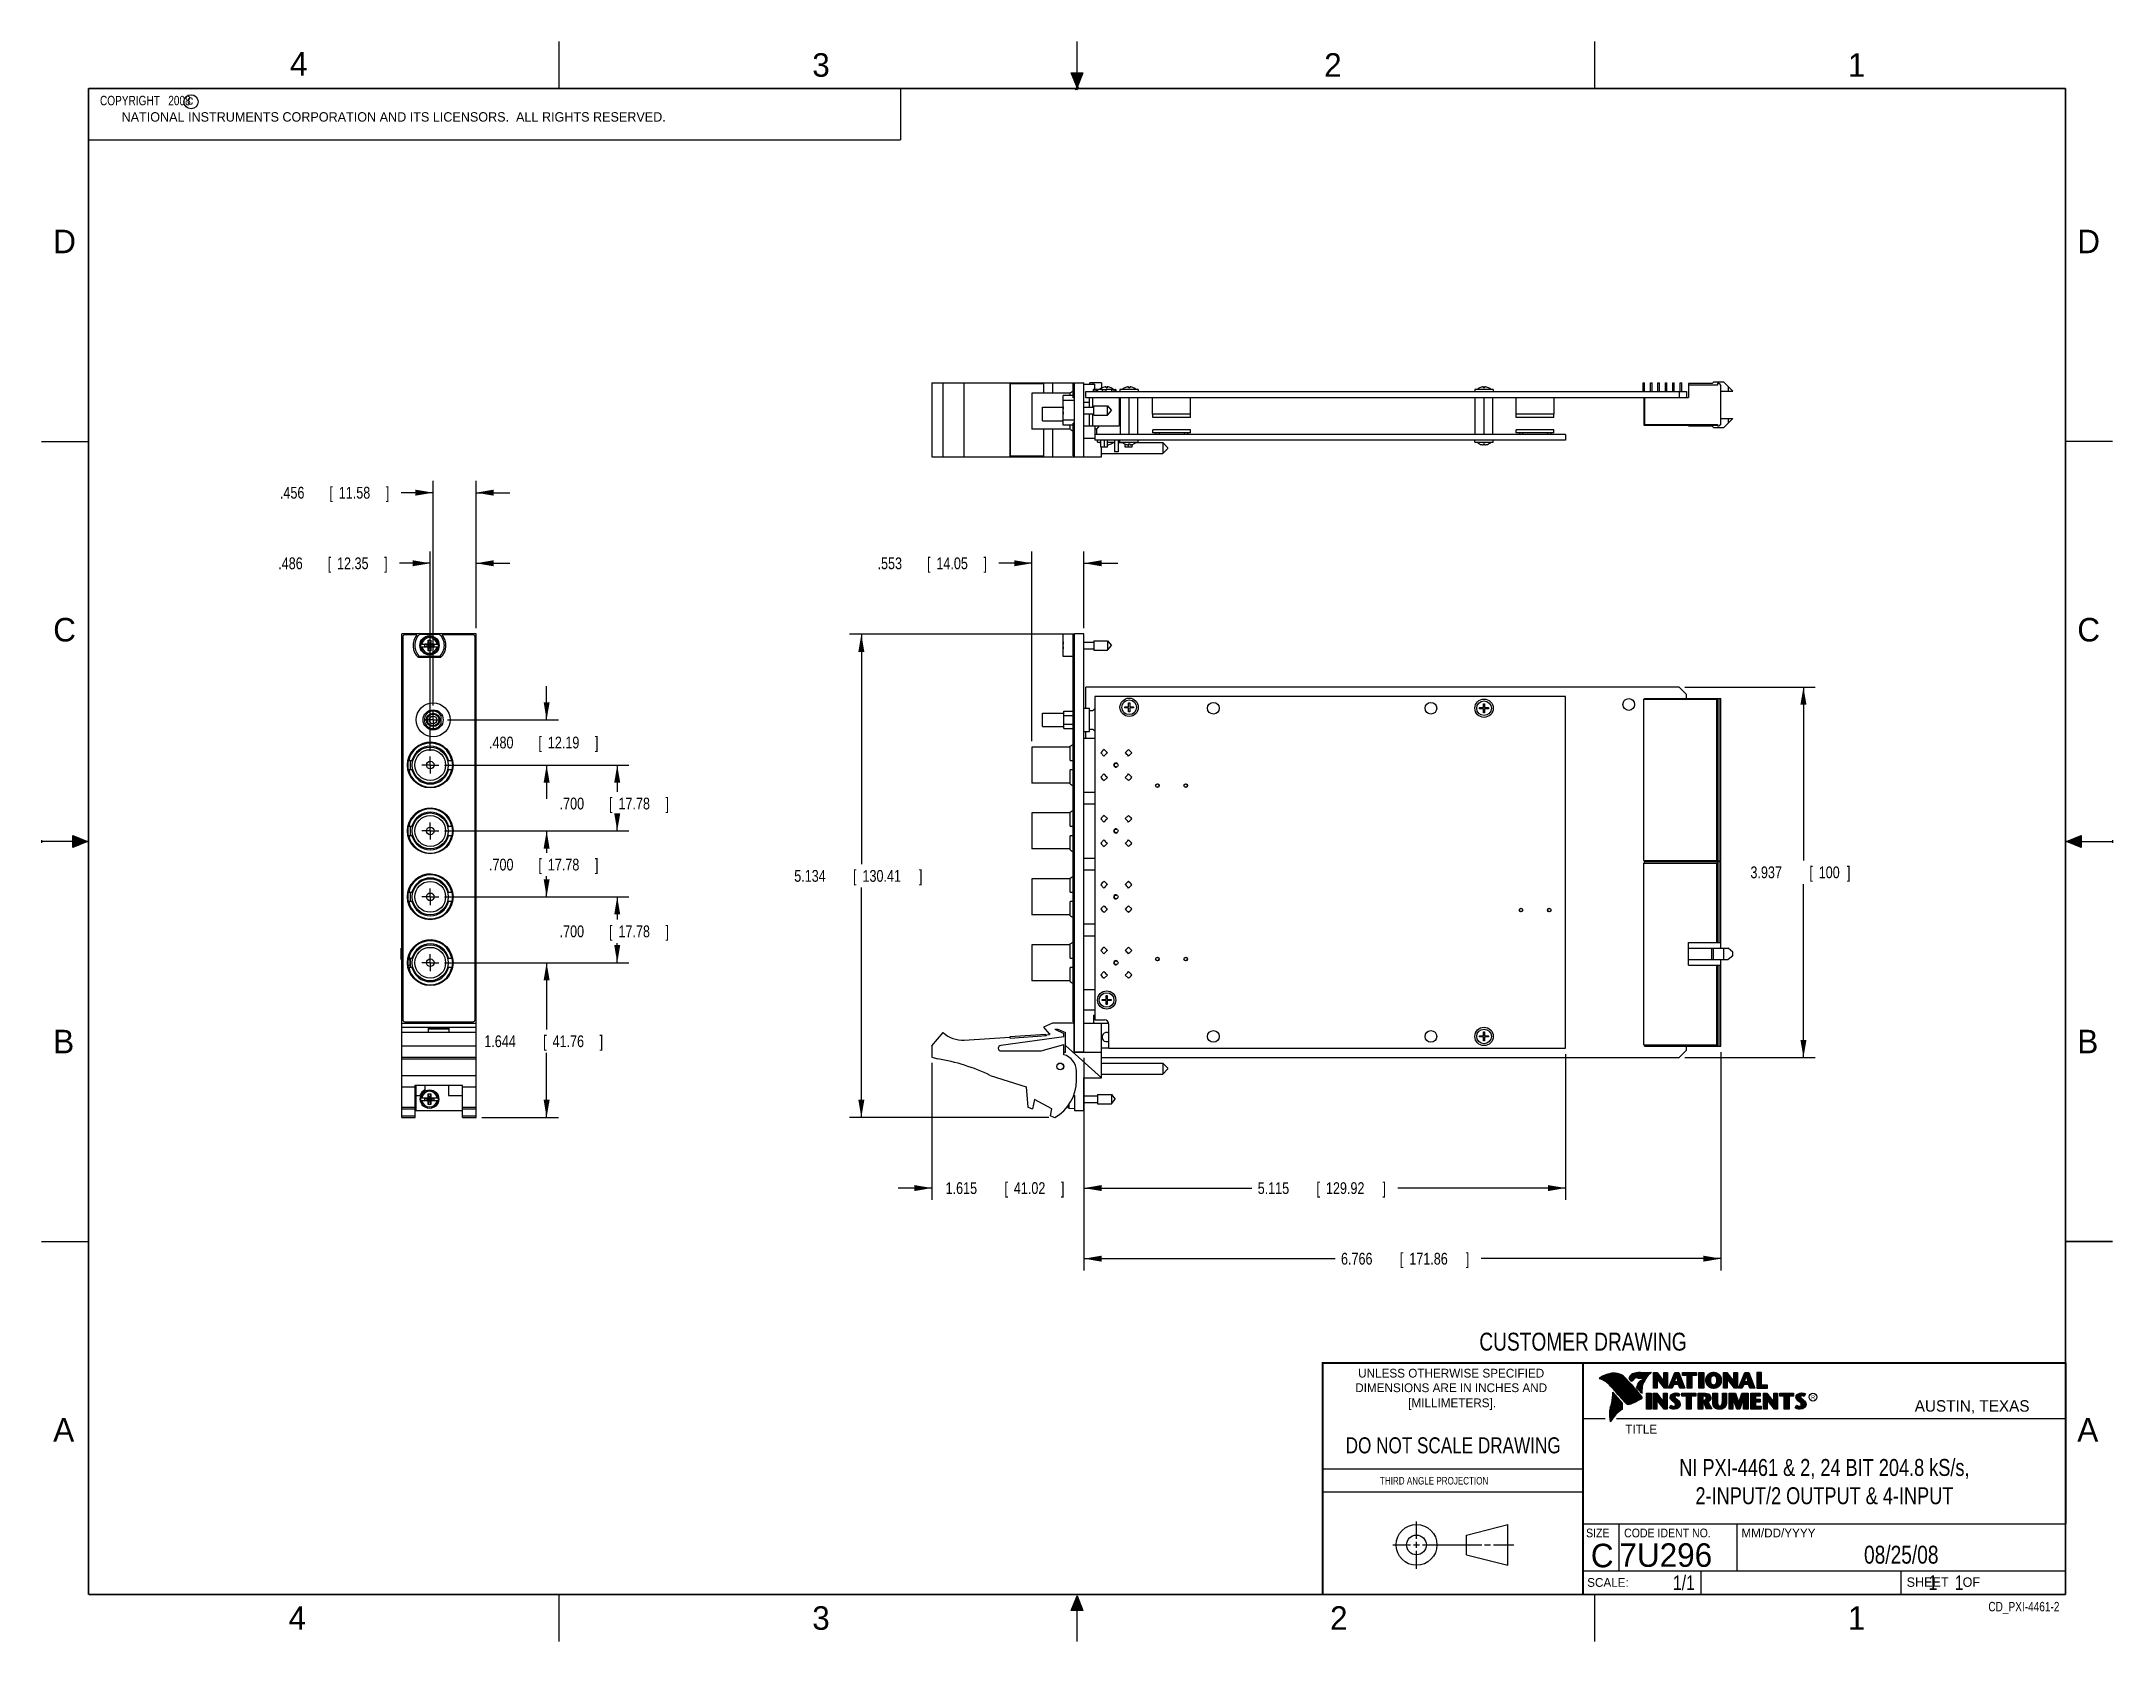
# Model space of a CAD drawing. Header units: inches. Extents: x 0 to 22, y 0 to 17.
import ezdxf
from ezdxf.enums import TextEntityAlignment as Align

# ---------------------------------------------------------------- set-up
doc = ezdxf.new("R2010")
doc.units = ezdxf.units.IN
doc.header["$LTSCALE"] = 1.21
doc.header["$MEASUREMENT"] = 0
doc.linetypes.add('CENTER', pattern=[0.6, 0.375, -0.075, 0.075, -0.075])
doc.layers.get('0').update_dxf_attribs({"linetype": 'CONTINUOUS'})
doc.layers.add('DEFAULT_1', color=7, linetype='CENTER')
doc.layers.add('DIMENSIONS', color=7, linetype='CONTINUOUS')
doc.styles.get("Standard").update_dxf_attribs({"font": 'txt', "width": 0.8})
doc.dimstyles.new('DIMSTYLE_1', dxfattribs={"dimtxt": 0.125, "dimasz": 0.1875, "dimexe": 0.18, "dimexo": 0.0625, "dimgap": 0.09, "dimtad": 0, "dimtih": 1, "dimtoh": 1, "dimdec": 3, "dimzin": 4, "dimdsep": 46, "dimtxsty": 'STANDARD', "dimblk": '_FILLED', "dimblk1": '_FILLED', "dimblk2": '_FILLED', "dimcen": 0.09, "dimadec": 0, "dimazin": 0, "dimtp": 0.01, "dimtm": 0.01, "dimtfac": 1, "dimtdec": 3, "dimtofl": 0, "dimtmove": 0, "dimatfit": 3, "dimldrblk": '_FILLED', "dimfxl": 1, "dimtolj": 1, "dimtzin": 4, "dimarcsym": 0})

msp = doc.modelspace()

# ---------------------------------------------------------------- texts
at = {"color": 2, "linetype": 'CONTINUOUS'}
for s, height, p in [('4', 0.25, (2.64, 16.6369)), ('3', 0.25, (8.1875, 16.625)), ('2', 0.25, (13.625, 16.625)), ('1', 0.25, (19.1875, 16.625)), ('c', 0.1, (1.5463, 16.328)), ('NATIONAL INSTRUMENTS CORPORATION AND ITS LICENSORS.  ALL RIGHTS RESERVED.', 0.1, (0.851, 16.1482)), ('D', 0.25, (0.125, 14.75)), ('D', 0.25, (21.625, 14.75)), ('C', 0.25, (0.125, 10.625)), ('C', 0.25, (21.625, 10.625)), ('B', 0.25, (0.125, 6.25)), ('B', 0.25, (21.625, 6.25)), ('R', 0.0418, (18.7972, 2.5749)), ('AUSTIN, TEXAS', 0.121576, (19.898, 2.4426)), ('A', 0.25, (0.125, 2.125)), ('TITLE', 0.093, (16.8235, 2.21)), ('A', 0.25, (21.625, 2.125)), ('MM/DD/YYYY', 0.093, (18.0565, 1.1072)), ('SCALE:', 0.093, (16.4187, 0.5815)), ('SHEET    OF', 0.1, (19.8121, 0.5815)), ('4', 0.25, (2.625, 0.125)), ('3', 0.25, (8.1875, 0.125)), ('2', 0.25, (13.6875, 0.125)), ('1', 0.25, (19.1875, 0.125))]:
    msp.add_text(s, height=height, dxfattribs=at).set_placement(p)
at = {"color": 7, "linetype": 'CONTINUOUS', "width": 0.8}
for s, height, p in [('CUSTOMER DRAWING', 0.19, (16.3742, 3.0911)), ('DO NOT SCALE DRAWING', 0.17, (14.9953, 1.9998))]:
    msp.add_text(s, height=height, dxfattribs=at).set_placement(p, align=Align.CENTER)
at = {"color": 2, "linetype": 'CONTINUOUS'}
for s, p in [('UNLESS OTHERWISE SPECIFIED', (14.9742, 2.8049)), ('DIMENSIONS ARE IN INCHES AND', (14.9742, 2.6501)), ('[MILLIMETERS].', (14.9844, 2.4899))]:
    msp.add_text(s, height=0.093, dxfattribs=at).set_placement(p, align=Align.CENTER)
for s, height, width, p in [('THIRD ANGLE PROJECTION', 0.08, 0.8, (14.2178, 1.6686)), ('SIZE', 0.093, 0.9, (16.407, 1.1072)), ('CODE IDENT NO.', 0.093, 0.9, (16.8114, 1.1072))]:
    msp.add_text(s, height=height, dxfattribs=dict(at, width=width)).set_placement(p)
at = {"color": 7, "linetype": 'CONTINUOUS'}
msp.add_text('C', height=0.25, dxfattribs=at).set_placement((16.5785, 0.7893), align=Align.CENTER)
msp.add_text('7U296', height=0.25, dxfattribs=at).set_placement((16.7614, 0.7941))
at = {"color": 7, "linetype": 'CONTINUOUS', "width": 0.8}
msp.add_text('1/1', height=0.15625, dxfattribs=at).set_placement((17.5623, 0.5469), align=Align.RIGHT)
at = {"color": 2, "linetype": 'CONTINUOUS', "width": 0.8}
msp.add_text('CD_PXI-4461-2', height=0.1, dxfattribs=at).set_placement((21.4352, 0.3213), align=Align.RIGHT)
at = {"color": 2, "linetype": 'CONTINUOUS', "insert": (0.5624, 16.4219), "char_height": 0.1, "width": 1.44, "attachment_point": 1}
msp.add_mtext('  COPYRIGHT   2008', dxfattribs=at)
at = {"color": 7, "linetype": 'CONTINUOUS'}
for s, insert, char_height, width, attachment_point in [('NI PXI-4461 & 2, 24 BIT 204.8 kS/s,\\P2-INPUT/2 OUTPUT & 4-INPUT', (18.9387, 1.9396), 0.18, 5.04, 2), ('08/25/08 ', (19.755, 1.0181), 0.19, 1.368, 2), ('     1    1', (19.8125, 0.7031), 0.15625, 1.375, 1)]:
    msp.add_mtext(s, dxfattribs=dict(at, insert=insert, char_height=char_height, width=width, attachment_point=attachment_point))

# ---------------------------------------------------------------- blocks, each defined once
blk = doc.blocks.new('_FILLED')
at = {"color": 0, "linetype": 'BYBLOCK'}
blk.add_solid([(0, 0), (-1, 0.17), (-1, -0.17)], dxfattribs=at)
blk = doc.blocks.new('*D0')
at = {"layer": 'DIMENSIONS', "color": 2, "linetype": 'CONTINUOUS'}
for p, q in [((10.521, 11.456), (10.168, 11.456)), ((10.521, 9.565), (10.521, 11.581)), ((11.074, 10.768), (11.074, 11.581)), ((11.074, 11.456), (11.434, 11.456))]:
    blk.add_line(p, q, dxfattribs=at)
at = {"layer": 'DIMENSIONS', "color": 2, "linetype": 'CONTINUOUS', "xscale": 0.1875, "yscale": 0.1875, "zscale": 0.1875}
blk.add_blockref('_FILLED', (10.521, 11.456), dxfattribs=at)
at = {"layer": 'DIMENSIONS', "color": 2, "linetype": 'CONTINUOUS', "xscale": 0.1875, "yscale": 0.1875, "zscale": 0.1875, "rotation": 180}
blk.add_blockref('_FILLED', (11.074, 11.456), dxfattribs=at)
at = {"layer": 'DIMENSIONS', "color": 2, "linetype": 'CONTINUOUS', "width": 0.8}
for s, p in [('.553', (8.881, 11.393)), ('[', (9.406, 11.393)), ('14.05', (9.506, 11.393)), (']', (10.006, 11.393))]:
    blk.add_text(s, height=0.125, dxfattribs=at).set_placement(p)
blk = doc.blocks.new('*D1')
at = {"layer": 'DIMENSIONS', "color": 2, "linetype": 'CONTINUOUS'}
for p, q in [((11.074, 6.2), (11.074, 4.693)), ((9.459, 6.147), (9.459, 4.693)), ((9.459, 4.818), (9.099, 4.818)), ((11.074, 4.818), (11.434, 4.818))]:
    blk.add_line(p, q, dxfattribs=at)
at = {"layer": 'DIMENSIONS', "color": 2, "linetype": 'CONTINUOUS', "xscale": 0.1875, "yscale": 0.1875, "zscale": 0.1875}
blk.add_blockref('_FILLED', (9.459, 4.818), dxfattribs=at)
at = {"layer": 'DIMENSIONS', "color": 2, "linetype": 'CONTINUOUS', "xscale": 0.1875, "yscale": 0.1875, "zscale": 0.1875, "rotation": 180}
blk.add_blockref('_FILLED', (11.074, 4.818), dxfattribs=at)
at = {"layer": 'DIMENSIONS', "color": 2, "linetype": 'CONTINUOUS', "width": 0.8}
for s, p in [('1.615', (9.604, 4.755)), ('[', (10.229, 4.755)), ('41.02', (10.329, 4.755)), (']', (10.829, 4.755))]:
    blk.add_text(s, height=0.125, dxfattribs=at).set_placement(p)
blk = doc.blocks.new('*D2')
at = {"layer": 'DIMENSIONS', "color": 2, "linetype": 'CONTINUOUS'}
for p, q in [((11.074, 6.2), (11.074, 4.693)), ((16.189, 6.241), (16.189, 4.693)), ((11.074, 4.818), (12.856, 4.818)), ((16.189, 4.818), (14.406, 4.818))]:
    blk.add_line(p, q, dxfattribs=at)
at = {"layer": 'DIMENSIONS', "color": 2, "linetype": 'CONTINUOUS', "xscale": 0.1875, "yscale": 0.1875, "zscale": 0.1875, "rotation": 180}
blk.add_blockref('_FILLED', (11.074, 4.818), dxfattribs=at)
at = {"layer": 'DIMENSIONS', "color": 2, "linetype": 'CONTINUOUS', "xscale": 0.1875, "yscale": 0.1875, "zscale": 0.1875}
blk.add_blockref('_FILLED', (16.189, 4.818), dxfattribs=at)
at = {"layer": 'DIMENSIONS', "color": 2, "linetype": 'CONTINUOUS', "width": 0.8}
for s, p in [('5.115', (12.919, 4.755)), ('[', (13.544, 4.755)), ('129.92', (13.644, 4.755)), (']', (14.244, 4.755))]:
    blk.add_text(s, height=0.125, dxfattribs=at).set_placement(p)
blk = doc.blocks.new('*D3')
at = {"layer": 'DIMENSIONS', "color": 2, "linetype": 'CONTINUOUS'}
for p, q in [((11.074, 6.2), (11.074, 3.943)), ((17.84, 6.263), (17.84, 3.943)), ((11.074, 4.068), (13.742, 4.068)), ((17.84, 4.068), (15.292, 4.068))]:
    blk.add_line(p, q, dxfattribs=at)
at = {"layer": 'DIMENSIONS', "color": 2, "linetype": 'CONTINUOUS', "xscale": 0.1875, "yscale": 0.1875, "zscale": 0.1875, "rotation": 180}
blk.add_blockref('_FILLED', (11.074, 4.068), dxfattribs=at)
at = {"layer": 'DIMENSIONS', "color": 2, "linetype": 'CONTINUOUS', "xscale": 0.1875, "yscale": 0.1875, "zscale": 0.1875}
blk.add_blockref('_FILLED', (17.84, 4.068), dxfattribs=at)
at = {"layer": 'DIMENSIONS', "color": 2, "linetype": 'CONTINUOUS', "width": 0.8}
for s, p in [('6.766', (13.804, 4.005)), ('[', (14.429, 4.005)), ('171.86', (14.529, 4.005)), (']', (15.129, 4.005))]:
    blk.add_text(s, height=0.125, dxfattribs=at).set_placement(p)
blk = doc.blocks.new('*D4')
at = {"layer": 'DIMENSIONS', "color": 2, "linetype": 'CONTINUOUS'}
for p, q in [((10.911, 10.702), (8.584, 10.702)), ((8.709, 10.702), (8.709, 8.26)), ((8.709, 5.568), (8.709, 8.01)), ((10.702, 5.568), (8.584, 5.568))]:
    blk.add_line(p, q, dxfattribs=at)
at = {"layer": 'DIMENSIONS', "color": 2, "linetype": 'CONTINUOUS', "xscale": 0.1875, "yscale": 0.1875, "zscale": 0.1875}
for p, rotation in [((8.709, 10.702), 90), ((8.709, 5.568), 270)]:
    blk.add_blockref('_FILLED', p, dxfattribs=dict(at, rotation=rotation))
at = {"layer": 'DIMENSIONS', "color": 2, "linetype": 'CONTINUOUS', "width": 0.8}
for s, p in [('5.134', (7.996, 8.072)), ('[', (8.621, 8.072)), ('130.41', (8.721, 8.072)), (']', (9.321, 8.072))]:
    blk.add_text(s, height=0.125, dxfattribs=at).set_placement(p)
blk = doc.blocks.new('*D5')
at = {"layer": 'DIMENSIONS', "color": 2, "linetype": 'CONTINUOUS'}
for p, q in [((17.457, 10.141), (18.841, 10.141)), ((18.716, 10.141), (18.716, 8.297)), ((18.716, 6.204), (18.716, 8.047)), ((17.457, 6.204), (18.841, 6.204))]:
    blk.add_line(p, q, dxfattribs=at)
at = {"layer": 'DIMENSIONS', "color": 2, "linetype": 'CONTINUOUS', "xscale": 0.1875, "yscale": 0.1875, "zscale": 0.1875}
for p, rotation in [((18.716, 10.141), 90), ((18.716, 6.204), 270)]:
    blk.add_blockref('_FILLED', p, dxfattribs=dict(at, rotation=rotation))
at = {"layer": 'DIMENSIONS', "color": 2, "linetype": 'CONTINUOUS', "width": 0.8}
for s, p in [('3.937', (18.153, 8.11)), ('[', (18.778, 8.11)), ('100', (18.878, 8.11)), (']', (19.178, 8.11))]:
    blk.add_text(s, height=0.125, dxfattribs=at).set_placement(p)
blk = doc.blocks.new('*D6')
at = {"layer": 'DIMENSIONS', "color": 2, "linetype": 'CONTINUOUS'}
for p, q in [((4.282, 7.212), (5.491, 7.212)), ((5.366, 7.212), (5.366, 6.503)), ((5.366, 5.568), (5.366, 6.253)), ((4.679, 5.568), (5.491, 5.568))]:
    blk.add_line(p, q, dxfattribs=at)
at = {"layer": 'DIMENSIONS', "color": 2, "linetype": 'CONTINUOUS', "xscale": 0.1875, "yscale": 0.1875, "zscale": 0.1875}
for p, rotation in [((5.366, 7.212), 90), ((5.366, 5.568), 270)]:
    blk.add_blockref('_FILLED', p, dxfattribs=dict(at, rotation=rotation))
at = {"layer": 'DIMENSIONS', "color": 2, "linetype": 'CONTINUOUS', "width": 0.8}
for s, p in [('1.644', (4.704, 6.315)), ('[', (5.329, 6.315)), ('41.76', (5.429, 6.315)), (']', (5.929, 6.315))]:
    blk.add_text(s, height=0.125, dxfattribs=at).set_placement(p)
blk = doc.blocks.new('*D7')
at = {"layer": 'DIMENSIONS', "color": 2, "linetype": 'CONTINUOUS'}
for p, q in [((4.282, 7.912), (6.241, 7.912)), ((6.116, 7.912), (6.116, 7.67)), ((6.116, 7.212), (6.116, 7.42)), ((4.282, 7.212), (6.241, 7.212))]:
    blk.add_line(p, q, dxfattribs=at)
at = {"layer": 'DIMENSIONS', "color": 2, "linetype": 'CONTINUOUS', "xscale": 0.1875, "yscale": 0.1875, "zscale": 0.1875}
for p, rotation in [((6.116, 7.912), 90), ((6.116, 7.212), 270)]:
    blk.add_blockref('_FILLED', p, dxfattribs=dict(at, rotation=rotation))
at = {"layer": 'DIMENSIONS', "color": 2, "linetype": 'CONTINUOUS', "width": 0.8}
for s, p in [('.700', (5.504, 7.483)), ('[', (6.029, 7.483)), ('17.78', (6.129, 7.483)), (']', (6.629, 7.483))]:
    blk.add_text(s, height=0.125, dxfattribs=at).set_placement(p)
blk = doc.blocks.new('*D8')
at = {"layer": 'DIMENSIONS', "color": 2, "linetype": 'CONTINUOUS'}
for p, q in [((4.282, 8.612), (5.491, 8.612)), ((5.366, 8.612), (5.366, 8.38)), ((5.366, 7.912), (5.366, 8.13)), ((4.282, 7.912), (5.491, 7.912))]:
    blk.add_line(p, q, dxfattribs=at)
at = {"layer": 'DIMENSIONS', "color": 2, "linetype": 'CONTINUOUS', "xscale": 0.1875, "yscale": 0.1875, "zscale": 0.1875}
for p, rotation in [((5.366, 8.612), 90), ((5.366, 7.912), 270)]:
    blk.add_blockref('_FILLED', p, dxfattribs=dict(at, rotation=rotation))
at = {"layer": 'DIMENSIONS', "color": 2, "linetype": 'CONTINUOUS', "width": 0.8}
for s, p in [('.700', (4.754, 8.192)), ('[', (5.279, 8.192)), ('17.78', (5.379, 8.192)), (']', (5.879, 8.192))]:
    blk.add_text(s, height=0.125, dxfattribs=at).set_placement(p)
blk = doc.blocks.new('*D9')
at = {"layer": 'DIMENSIONS', "color": 2, "linetype": 'CONTINUOUS'}
for p, q in [((4.282, 9.312), (6.241, 9.312)), ((6.116, 9.312), (6.116, 9.028)), ((4.282, 8.612), (6.241, 8.612)), ((6.116, 8.612), (6.116, 8.778))]:
    blk.add_line(p, q, dxfattribs=at)
at = {"layer": 'DIMENSIONS', "color": 2, "linetype": 'CONTINUOUS', "xscale": 0.1875, "yscale": 0.1875, "zscale": 0.1875}
for p, rotation in [((6.116, 9.312), 90), ((6.116, 8.612), 270)]:
    blk.add_blockref('_FILLED', p, dxfattribs=dict(at, rotation=rotation))
at = {"layer": 'DIMENSIONS', "color": 2, "linetype": 'CONTINUOUS', "width": 0.8}
for s, p in [('.700', (5.504, 8.841)), ('[', (6.029, 8.841)), ('17.78', (6.129, 8.841)), (']', (6.629, 8.841))]:
    blk.add_text(s, height=0.125, dxfattribs=at).set_placement(p)
blk = doc.blocks.new('*D10')
at = {"layer": 'DIMENSIONS', "color": 2, "linetype": 'CONTINUOUS'}
for p, q in [((5.366, 9.792), (5.366, 10.152)), ((4.313, 9.792), (5.491, 9.792)), ((4.282, 9.312), (5.491, 9.312)), ((5.366, 9.312), (5.366, 8.952))]:
    blk.add_line(p, q, dxfattribs=at)
at = {"layer": 'DIMENSIONS', "color": 2, "linetype": 'CONTINUOUS', "xscale": 0.1875, "yscale": 0.1875, "zscale": 0.1875}
for p, rotation in [((5.366, 9.792), 270), ((5.366, 9.312), 90)]:
    blk.add_blockref('_FILLED', p, dxfattribs=dict(at, rotation=rotation))
at = {"layer": 'DIMENSIONS', "color": 2, "linetype": 'CONTINUOUS', "width": 0.8}
for s, p in [('.480', (4.754, 9.489)), ('[', (5.279, 9.489)), ('12.19', (5.379, 9.489)), (']', (5.879, 9.489))]:
    blk.add_text(s, height=0.125, dxfattribs=at).set_placement(p)
blk = doc.blocks.new('*D11')
at = {"layer": 'DIMENSIONS', "color": 2, "linetype": 'CONTINUOUS'}
for p, q in [((4.16, 9.945), (4.16, 12.331)), ((4.616, 10.768), (4.616, 12.331)), ((4.16, 12.206), (3.821, 12.206)), ((4.616, 12.206), (4.976, 12.206))]:
    blk.add_line(p, q, dxfattribs=at)
at = {"layer": 'DIMENSIONS', "color": 2, "linetype": 'CONTINUOUS', "xscale": 0.1875, "yscale": 0.1875, "zscale": 0.1875}
blk.add_blockref('_FILLED', (4.16, 12.206), dxfattribs=at)
at = {"layer": 'DIMENSIONS', "color": 2, "linetype": 'CONTINUOUS', "xscale": 0.1875, "yscale": 0.1875, "zscale": 0.1875, "rotation": 180}
blk.add_blockref('_FILLED', (4.616, 12.206), dxfattribs=at)
at = {"layer": 'DIMENSIONS', "color": 2, "linetype": 'CONTINUOUS', "width": 0.8}
for s, p in [('.456', (2.533, 12.143)), ('[', (3.058, 12.143)), ('11.58', (3.158, 12.143)), (']', (3.658, 12.143))]:
    blk.add_text(s, height=0.125, dxfattribs=at).set_placement(p)
blk = doc.blocks.new('*D12')
at = {"layer": 'DIMENSIONS', "color": 2, "linetype": 'CONTINUOUS'}
for p, q in [((4.13, 11.456), (3.803, 11.456)), ((4.13, 9.465), (4.13, 11.581)), ((4.616, 10.768), (4.616, 11.581)), ((4.616, 11.456), (4.976, 11.456))]:
    blk.add_line(p, q, dxfattribs=at)
at = {"layer": 'DIMENSIONS', "color": 2, "linetype": 'CONTINUOUS', "xscale": 0.1875, "yscale": 0.1875, "zscale": 0.1875}
blk.add_blockref('_FILLED', (4.13, 11.456), dxfattribs=at)
at = {"layer": 'DIMENSIONS', "color": 2, "linetype": 'CONTINUOUS', "xscale": 0.1875, "yscale": 0.1875, "zscale": 0.1875, "rotation": 180}
blk.add_blockref('_FILLED', (4.616, 11.456), dxfattribs=at)
at = {"layer": 'DIMENSIONS', "color": 2, "linetype": 'CONTINUOUS', "width": 0.8}
for s, p in [('.486', (2.515, 11.393)), ('[', (3.04, 11.393)), ('12.35', (3.14, 11.393)), (']', (3.64, 11.393))]:
    blk.add_text(s, height=0.125, dxfattribs=at).set_placement(p)

# ---------------------------------------------------------------- dimensions: what is measured, and where the dimension line sits
at = {"layer": 'DIMENSIONS', "color": 2, "linetype": 'CONTINUOUS'}
for base, p1, p2, angle, picture, middle in [((4.1602, 12.2056), (4.6162, 10.7681), (4.1602, 9.9446), 180, '*D11', (3.1457, 12.2056)), ((4.1299, 11.4556), (4.6162, 10.7681), (4.1299, 9.4646), 180, '*D12', (3.1277, 11.4556)), ((8.7087, 10.7021), (10.7022, 5.5677), (10.9112, 10.7021), 90, '*D4', (8.7087, 8.1349)), ((5.3662, 9.792), (4.2825, 9.312), (4.3128, 9.792), 90, '*D10', (5.3662, 9.552)), ((18.7158, 10.141), (17.4572, 6.204), (17.4572, 10.141), 90, '*D5', (18.7158, 8.1725)), ((6.1162, 9.312), (4.2825, 8.612), (4.2825, 9.312), 90, '*D9', (6.1162, 8.9034)), ((5.3662, 8.612), (4.2825, 7.912), (4.2825, 8.612), 90, '*D8', (5.3662, 8.2546)), ((6.1162, 7.912), (4.2825, 7.212), (4.2825, 7.912), 90, '*D7', (6.1162, 7.545)), ((5.3662, 7.212), (4.6787, 5.5677), (4.2825, 7.212), 90, '*D6', (5.3662, 6.3775)), ((9.4587, 4.8177), (11.0737, 6.2001), (9.4587, 6.1472), 180, '*D1', (10.2662, 4.8177)), ((11.0737, 4.0677), (17.8399, 6.263), (11.0737, 6.2001), 180, '*D3', (14.517, 4.0677))]:
    dim = msp.add_linear_dim(base=base, p1=p1, p2=p2, angle=angle, dimstyle='DIMSTYLE_1', dxfattribs=at)
    dim.commit()
    dim.dimension.update_dxf_attribs({"geometry": picture, "text_midpoint": middle, "dimtype": 160})
for base, p1, p2, picture, middle in [((11.0737, 11.4556), (10.5207, 9.5655), (11.0737, 10.7681), '*D0', (9.4931, 11.4556)), ((16.1887, 4.8177), (11.0737, 6.2001), (16.1887, 6.2415), '*D2', (13.6312, 4.8177))]:
    dim = msp.add_linear_dim(base=base, p1=p1, p2=p2, dimstyle='DIMSTYLE_1', dxfattribs=at)
    dim.commit()
    dim.dimension.update_dxf_attribs({"geometry": picture, "text_midpoint": middle, "dimtype": 160})

# ---------------------------------------------------------------- hatches: boundary and pattern name
at = {"linetype": 'CONTINUOUS'}
for points in [[(11, 16.51), (10.9375, 16.6663), (11.0625, 16.6663)], [(0.3337, 8.5625), (0.49, 8.5), (0.3337, 8.4375)], [(21.6663, 8.5625), (21.6663, 8.4375), (21.51, 8.5)], [(10.9375, 0.3287), (11, 0.485), (11.0625, 0.3287)]]:
    msp.add_hatch(color=2, dxfattribs=at).paths.add_polyline_path(points)

# ---------------------------------------------------------------- linework, layer by layer
at = {"color": 2, "linetype": 'CONTINUOUS'}
for p, q in [((5.5, 16.5), (5.5, 17)), ((11, 16.485), (11, 17)), ((16.5, 16.5), (16.5, 17)), ((11, 16.51), (10.9375, 16.6663)), ((10.9375, 16.6663), (11.0625, 16.6663)), ((11.015, 16.515), (10.985, 16.485)), ((10.985, 16.485), (11, 16.515)), ((11.0625, 16.6663), (11, 16.51)), ((11, 16.485), (11.015, 16.515)), ((0.4999, 16.5), (9.1249, 16.5)), ((0.4999, 16.5), (0.4999, 15.9531)), ((9.1249, 16.5), (9.1249, 15.9531)), ((0.4999, 15.9531), (9.1249, 15.9531)), ((0, 12.75), (0.5, 12.75)), ((22, 12.75), (21.5, 12.75)), ((0, 8.515), (0, 8.485)), ((0.49, 8.5), (0, 8.5)), ((0.3337, 8.4375), (0.3337, 8.5625)), ((0.3337, 8.5625), (0.49, 8.5)), ((0.49, 8.5), (0.3337, 8.4375)), ((21.51, 8.5), (21.6663, 8.5625)), ((21.51, 8.5), (22, 8.5)), ((21.6663, 8.4375), (21.51, 8.5)), ((21.6663, 8.5625), (21.6663, 8.4375)), ((22, 8.515), (22, 8.485)), ((0, 4.25), (0.5, 4.25)), ((16.3737, 2.9596), (21.5037, 2.9596)), ((16.3737, 2.9596), (16.3737, 1.2496)), ((16.375, 2.96), (21.5, 2.96)), ((21.5037, 2.9596), (21.5037, 1.2496)), ((16.5578, 2.796), (16.5578, 2.7989)), ((16.5646, 2.7936), (16.5646, 2.8033)), ((16.5714, 2.7909), (16.5714, 2.8075)), ((16.5782, 2.788), (16.5782, 2.8116)), ((16.5851, 2.7849), (16.5851, 2.8154)), ((16.5919, 2.7815), (16.5919, 2.819)), ((16.5987, 2.7778), (16.5987, 2.8221)), ((16.6055, 2.7738), (16.6055, 2.8249)), ((16.6124, 2.7696), (16.6124, 2.8276)), ((16.6192, 2.765), (16.6192, 2.8301)), ((16.626, 2.7601), (16.626, 2.8325)), ((16.6329, 2.7549), (16.6329, 2.8347)), ((16.6397, 2.7492), (16.6397, 2.8367)), ((16.6465, 2.7431), (16.6465, 2.8386)), ((16.6533, 2.7366), (16.6533, 2.8403)), ((16.6602, 2.7295), (16.6602, 2.8419)), ((16.667, 2.7221), (16.667, 2.8435)), ((16.6738, 2.7146), (16.6738, 2.8449)), ((16.6806, 2.707), (16.6806, 2.8459)), ((16.6875, 2.6995), (16.6875, 2.8467)), ((16.7939, 2.533), (16.6919, 2.6489)), ((16.6943, 2.6918), (16.6943, 2.8472)), ((16.7011, 2.6841), (16.7011, 2.8474)), ((16.708, 2.6764), (16.708, 2.8474)), ((16.7148, 2.6685), (16.7148, 2.847)), ((16.7216, 2.6607), (16.7216, 2.8465)), ((16.7284, 2.6527), (16.7284, 2.8456)), ((16.7353, 2.6447), (16.7353, 2.8445)), ((16.7421, 2.6366), (16.7421, 2.8431)), ((16.7489, 2.6285), (16.7489, 2.8417)), ((16.7557, 2.6204), (16.7557, 2.84)), ((16.7626, 2.6125), (16.7626, 2.8378)), ((16.7694, 2.6046), (16.7694, 2.8352)), ((16.7762, 2.5968), (16.7762, 2.8321)), ((16.7831, 2.5891), (16.7831, 2.8284)), ((16.7899, 2.5815), (16.7899, 2.8242)), ((16.7967, 2.5739), (16.7967, 2.8193)), ((16.8035, 2.5665), (16.8035, 2.8136)), ((16.8104, 2.5591), (16.8104, 2.807)), ((16.8172, 2.5519), (16.8172, 2.7996)), ((16.824, 2.5447), (16.824, 2.7924)), ((16.8308, 2.5375), (16.8308, 2.7853)), ((16.8377, 2.5314), (16.8377, 2.7781)), ((16.8445, 2.5262), (16.8445, 2.7709)), ((16.8513, 2.523), (16.8513, 2.7637)), ((16.8581, 2.5224), (16.8581, 2.7565)), ((16.8864, 2.7664), (16.8632, 2.7937)), ((16.865, 2.5241), (16.865, 2.7493)), ((16.8877, 2.7723), (16.8682, 2.7952)), ((16.8718, 2.791), (16.8718, 2.8085)), ((16.8718, 2.527), (16.8718, 2.7421)), ((16.8786, 2.783), (16.8786, 2.8206)), ((16.8786, 2.5298), (16.8786, 2.7348)), ((16.8855, 2.7749), (16.8855, 2.8281)), ((16.8855, 2.5327), (16.8855, 2.727)), ((16.8923, 2.7747), (16.8923, 2.8335)), ((16.8923, 2.5356), (16.8923, 2.7187)), ((16.8991, 2.7788), (16.8991, 2.8375)), ((16.8991, 2.5385), (16.8991, 2.7104)), ((16.9059, 2.7837), (16.9059, 2.8408)), ((16.9059, 2.5415), (16.9059, 2.7022)), ((16.9128, 2.7896), (16.9128, 2.8436)), ((16.9128, 2.5446), (16.9128, 2.6939)), ((16.9196, 2.7966), (16.9196, 2.8459)), ((16.9196, 2.5477), (16.9196, 2.6856)), ((16.9264, 2.8018), (16.9264, 2.8477)), ((16.9264, 2.5508), (16.9264, 2.6774)), ((16.9332, 2.8053), (16.9332, 2.849)), ((16.9332, 2.554), (16.9332, 2.6691)), ((16.9401, 2.8077), (16.9401, 2.8499)), ((16.9401, 2.5573), (16.9401, 2.6608)), ((16.9616, 2.6797), (16.9434, 2.7005)), ((16.9469, 2.8082), (16.9469, 2.8509)), ((16.9469, 2.5606), (16.9469, 2.6526)), ((16.9653, 2.6828), (16.9492, 2.7013)), ((16.9537, 2.8069), (16.9537, 2.8518)), ((16.9537, 2.696), (16.9537, 2.7109)), ((16.9537, 2.5639), (16.9537, 2.6443)), ((16.9606, 2.8048), (16.9606, 2.8525)), ((16.9606, 2.6882), (16.9606, 2.7266)), ((16.9674, 2.8034), (16.9674, 2.8531)), ((16.9674, 2.6802), (16.9674, 2.7444)), ((16.9742, 2.8027), (16.9742, 2.8536)), ((16.9742, 2.672), (16.9742, 2.7568)), ((16.981, 2.8023), (16.981, 2.854)), ((16.981, 2.664), (16.981, 2.7634)), ((16.9838, 2.8589), (17.0997, 2.8607)), ((16.9839, 2.8541), (17.087, 2.8557)), ((16.9879, 2.802), (16.9879, 2.8542)), ((16.9879, 2.6563), (16.9879, 2.7665)), ((16.999, 2.637), (16.9946, 2.6418)), ((16.9947, 2.8019), (16.9947, 2.8543)), ((16.9947, 2.6748), (16.9947, 2.7683)), ((17.0015, 2.8005), (17.0015, 2.8544)), ((17.0015, 2.7195), (17.0015, 2.7694)), ((17.0083, 2.7963), (17.0083, 2.8545)), ((17.0083, 2.7388), (17.0083, 2.7698)), ((17.0152, 2.755), (17.0152, 2.8546)), ((17.022, 2.7691), (17.022, 2.8547)), ((17.0288, 2.7817), (17.0288, 2.8548)), ((17.0357, 2.7931), (17.0357, 2.8549)), ((17.0425, 2.8035), (17.0425, 2.855)), ((17.0493, 2.8131), (17.0493, 2.8551)), ((17.0561, 2.822), (17.0561, 2.8552)), ((17.063, 2.8303), (17.063, 2.8553)), ((17.0698, 2.8381), (17.0698, 2.8554)), ((17.0766, 2.8454), (17.0766, 2.8555)), ((17.1243, 2.8592), (17.1609, 2.8592)), ((17.1243, 2.6915), (17.1243, 2.8592)), ((17.1637, 2.6915), (17.1243, 2.6915)), ((17.1291, 2.8543), (17.1585, 2.8543)), ((17.1291, 2.6963), (17.1291, 2.8543)), ((17.1589, 2.6963), (17.1291, 2.6963)), ((17.1381, 2.6963), (17.1381, 2.8543)), ((17.1447, 2.6963), (17.1447, 2.8543)), ((17.1514, 2.6963), (17.1514, 2.8543)), ((17.1589, 2.8042), (17.1581, 2.8543)), ((17.1585, 2.8543), (17.2383, 2.7492)), ((17.2418, 2.6963), (17.1589, 2.8042)), ((17.1589, 2.8042), (17.1589, 2.6963)), ((17.1609, 2.8592), (17.2334, 2.7636)), ((17.2395, 2.6915), (17.1637, 2.7899)), ((17.1637, 2.7899), (17.1637, 2.6915)), ((17.1648, 2.7965), (17.1648, 2.8461)), ((17.1714, 2.7879), (17.1714, 2.8373)), ((17.1781, 2.7792), (17.1781, 2.8285)), ((17.1848, 2.7705), (17.1848, 2.8197)), ((17.1915, 2.7618), (17.1915, 2.8109)), ((17.1981, 2.7531), (17.1981, 2.8021)), ((17.2048, 2.7445), (17.2048, 2.7933)), ((17.2115, 2.7358), (17.2115, 2.7845)), ((17.2182, 2.7271), (17.2182, 2.7757)), ((17.2248, 2.7184), (17.2248, 2.7669)), ((17.2315, 2.7098), (17.2315, 2.7581)), ((17.2334, 2.8592), (17.2732, 2.8592)), ((17.2334, 2.7636), (17.2334, 2.8592)), ((17.2382, 2.7011), (17.2383, 2.7492)), ((17.2383, 2.8543), (17.2684, 2.8543)), ((17.2383, 2.7492), (17.2383, 2.8543)), ((17.2732, 2.6915), (17.2395, 2.6915)), ((17.2684, 2.6963), (17.2418, 2.6963)), ((17.2449, 2.6963), (17.2449, 2.8543)), ((17.2515, 2.6963), (17.2515, 2.8543)), ((17.2582, 2.6963), (17.2582, 2.8543)), ((17.2649, 2.6963), (17.2649, 2.8543)), ((17.2684, 2.8543), (17.2684, 2.6963)), ((17.2732, 2.8592), (17.2732, 2.6915)), ((17.2831, 2.6915), (17.3516, 2.8591)), ((17.3228, 2.6915), (17.2831, 2.6915)), ((17.2903, 2.6964), (17.3548, 2.8542)), ((17.3195, 2.6964), (17.2903, 2.6964)), ((17.2983, 2.6964), (17.2983, 2.7158)), ((17.3049, 2.6964), (17.3049, 2.7322)), ((17.3116, 2.6964), (17.3116, 2.7485)), ((17.3183, 2.6964), (17.3183, 2.7648)), ((17.3356, 2.7364), (17.3195, 2.6964)), ((17.3388, 2.7316), (17.3228, 2.6915)), ((17.325, 2.7101), (17.325, 2.7812)), ((17.3316, 2.7267), (17.3316, 2.7975)), ((17.394, 2.7364), (17.3356, 2.7364)), ((17.3383, 2.7364), (17.3383, 2.8138)), ((17.3905, 2.7316), (17.3388, 2.7316)), ((17.3409, 2.7533), (17.3624, 2.8228)), ((17.389, 2.7533), (17.3409, 2.7533)), ((17.345, 2.7666), (17.345, 2.8302)), ((17.345, 2.7364), (17.345, 2.7533)), ((17.3475, 2.7581), (17.3659, 2.8179)), ((17.3827, 2.7581), (17.3475, 2.7581)), ((17.3516, 2.8591), (17.3938, 2.8591)), ((17.3517, 2.7882), (17.3517, 2.8465)), ((17.3517, 2.7364), (17.3517, 2.7533)), ((17.3548, 2.8542), (17.3905, 2.8542)), ((17.3583, 2.8098), (17.3583, 2.8542)), ((17.3583, 2.7364), (17.3583, 2.7533)), ((17.3624, 2.8228), (17.3701, 2.8228)), ((17.365, 2.8228), (17.365, 2.8542)), ((17.365, 2.7364), (17.365, 2.7533)), ((17.3659, 2.8179), (17.3664, 2.8179)), ((17.3664, 2.8179), (17.3827, 2.7581)), ((17.3701, 2.8228), (17.389, 2.7533)), ((17.3717, 2.817), (17.3717, 2.8542)), ((17.3717, 2.7364), (17.3717, 2.7533)), ((17.3784, 2.7925), (17.3784, 2.8542)), ((17.3784, 2.7364), (17.3784, 2.7533)), ((17.385, 2.7679), (17.385, 2.8542)), ((17.385, 2.7364), (17.385, 2.7533)), ((17.3905, 2.8542), (17.4504, 2.6964)), ((17.4039, 2.6915), (17.3905, 2.7316)), ((17.3917, 2.7364), (17.3917, 2.851)), ((17.3938, 2.8591), (17.4574, 2.6915)), ((17.4074, 2.6964), (17.394, 2.7364)), ((17.3984, 2.7232), (17.3984, 2.8334)), ((17.4574, 2.6915), (17.4039, 2.6915)), ((17.4051, 2.7034), (17.4051, 2.8158)), ((17.4504, 2.6964), (17.4074, 2.6964)), ((17.4118, 2.6964), (17.4118, 2.7982)), ((17.4184, 2.6964), (17.4184, 2.7806)), ((17.4251, 2.6964), (17.4251, 2.763)), ((17.4318, 2.6964), (17.4318, 2.7455)), ((17.4327, 2.8591), (17.5802, 2.8591)), ((17.4327, 2.8278), (17.4327, 2.8591)), ((17.481, 2.8278), (17.4327, 2.8278)), ((17.4375, 2.8542), (17.5753, 2.8542)), ((17.4375, 2.8327), (17.4375, 2.8542)), ((17.4859, 2.8327), (17.4375, 2.8327)), ((17.4385, 2.6964), (17.4385, 2.7279)), ((17.4451, 2.8327), (17.4451, 2.8542)), ((17.4451, 2.6964), (17.4451, 2.7103)), ((17.4518, 2.8327), (17.4518, 2.8542)), ((17.4585, 2.8327), (17.4585, 2.8542)), ((17.4652, 2.8327), (17.4652, 2.8542)), ((17.4718, 2.8327), (17.4718, 2.8542)), ((17.4785, 2.8327), (17.4785, 2.8542)), ((17.481, 2.6915), (17.481, 2.8278)), ((17.5318, 2.6915), (17.481, 2.6915)), ((17.4859, 2.8327), (17.4852, 2.8542)), ((17.4859, 2.6964), (17.4859, 2.8327)), ((17.5269, 2.6964), (17.4859, 2.6964)), ((17.4919, 2.6964), (17.4919, 2.8542)), ((17.4985, 2.6964), (17.4985, 2.8542)), ((17.5052, 2.6964), (17.5052, 2.8542)), ((17.5119, 2.6964), (17.5119, 2.8542)), ((17.5186, 2.6964), (17.5186, 2.8542)), ((17.5269, 2.8327), (17.5252, 2.8542)), ((17.5753, 2.8327), (17.5269, 2.8327)), ((17.5269, 2.8327), (17.5269, 2.6964)), ((17.5802, 2.8278), (17.5318, 2.8278)), ((17.5318, 2.8278), (17.5318, 2.6915)), ((17.5319, 2.8327), (17.5319, 2.8542)), ((17.5386, 2.8327), (17.5386, 2.8542)), ((17.5453, 2.8327), (17.5453, 2.8542)), ((17.5519, 2.8327), (17.5519, 2.8542)), ((17.5586, 2.8327), (17.5586, 2.8542)), ((17.5653, 2.8327), (17.5653, 2.8542)), ((17.572, 2.8327), (17.572, 2.8542)), ((17.5753, 2.8542), (17.5753, 2.8327)), ((17.5802, 2.8591), (17.5802, 2.8278)), ((17.6059, 2.8591), (17.6565, 2.8591)), ((17.6059, 2.6915), (17.6059, 2.8591)), ((17.6565, 2.6915), (17.6059, 2.6915)), ((17.6108, 2.8542), (17.6516, 2.8542)), ((17.6108, 2.6964), (17.6108, 2.8542)), ((17.6516, 2.6964), (17.6108, 2.6964)), ((17.6187, 2.6964), (17.6187, 2.8542)), ((17.6254, 2.6964), (17.6254, 2.8542)), ((17.632, 2.6964), (17.632, 2.8542)), ((17.6387, 2.6964), (17.6387, 2.8542)), ((17.6454, 2.6964), (17.6454, 2.8542)), ((17.6516, 2.8542), (17.6516, 2.6964)), ((17.6565, 2.8591), (17.6565, 2.6915)), ((17.6849, 2.7803), (17.6851, 2.7836)), ((17.6849, 2.7769), (17.6849, 2.7803)), ((17.6849, 2.7735), (17.6849, 2.7769)), ((17.6851, 2.7701), (17.6849, 2.7735)), ((17.6851, 2.7836), (17.6853, 2.7869)), ((17.6854, 2.7668), (17.6851, 2.7701)), ((17.6853, 2.7869), (17.6857, 2.7901)), ((17.6859, 2.7634), (17.6854, 2.7668)), ((17.6857, 2.7901), (17.6862, 2.7933)), ((17.6864, 2.76), (17.6859, 2.7634)), ((17.6862, 2.7933), (17.6868, 2.7964)), ((17.687, 2.7567), (17.6864, 2.76)), ((17.6868, 2.7964), (17.6876, 2.7995)), ((17.6878, 2.7535), (17.687, 2.7567)), ((17.6876, 2.7995), (17.6884, 2.8024)), ((17.6886, 2.7503), (17.6878, 2.7535)), ((17.6884, 2.8024), (17.6893, 2.8053)), ((17.6895, 2.7471), (17.6886, 2.7503)), ((17.6893, 2.8053), (17.6904, 2.8081)), ((17.6905, 2.7441), (17.6895, 2.7471)), ((17.6904, 2.8081), (17.6915, 2.8108)), ((17.6905, 2.7441), (17.6904, 2.8081)), ((17.6917, 2.7411), (17.6905, 2.7441)), ((17.6915, 2.8108), (17.6928, 2.8135)), ((17.6929, 2.7383), (17.6917, 2.7411)), ((17.6928, 2.8135), (17.6942, 2.8161)), ((17.6942, 2.7355), (17.6929, 2.7383)), ((17.6942, 2.8161), (17.6957, 2.8186)), ((17.6956, 2.7327), (17.6942, 2.7355)), ((17.6971, 2.7301), (17.6956, 2.7327)), ((17.6957, 2.8186), (17.6973, 2.8211)), ((17.6971, 2.7301), (17.6973, 2.8211)), ((17.6987, 2.7275), (17.6971, 2.7301)), ((17.6973, 2.8211), (17.699, 2.8236)), ((17.7003, 2.725), (17.6987, 2.7275)), ((17.699, 2.8236), (17.7008, 2.826)), ((17.7021, 2.7226), (17.7003, 2.725)), ((17.7008, 2.826), (17.7028, 2.8284)), ((17.704, 2.7203), (17.7021, 2.7226)), ((17.7028, 2.8284), (17.7048, 2.8307)), ((17.704, 2.7203), (17.7048, 2.8307)), ((17.706, 2.7181), (17.704, 2.7203)), ((17.7048, 2.8307), (17.707, 2.833)), ((17.708, 2.7159), (17.706, 2.7181)), ((17.707, 2.833), (17.7092, 2.8351)), ((17.7102, 2.7138), (17.708, 2.7159)), ((17.7092, 2.8351), (17.7114, 2.8372)), ((17.7102, 2.7138), (17.7114, 2.8372)), ((17.7124, 2.7119), (17.7102, 2.7138)), ((17.7114, 2.8372), (17.7138, 2.8392)), ((17.7147, 2.71), (17.7124, 2.7119)), ((17.7138, 2.8392), (17.7162, 2.841)), ((17.717, 2.7082), (17.7147, 2.71)), ((17.7162, 2.841), (17.7186, 2.8427)), ((17.717, 2.7082), (17.7186, 2.8427)), ((17.7195, 2.7066), (17.717, 2.7082)), ((17.7186, 2.8427), (17.721, 2.8444)), ((17.722, 2.705), (17.7195, 2.7066)), ((17.721, 2.8444), (17.7235, 2.8459)), ((17.7246, 2.7036), (17.722, 2.705)), ((17.7235, 2.8459), (17.7261, 2.8472)), ((17.7246, 2.7036), (17.7235, 2.8459)), ((17.7273, 2.7022), (17.7246, 2.7036)), ((17.7261, 2.8472), (17.7287, 2.8485)), ((17.7267, 2.7789), (17.7268, 2.7812)), ((17.7267, 2.7766), (17.7267, 2.7789)), ((17.7267, 2.7743), (17.7267, 2.7766)), ((17.7268, 2.772), (17.7267, 2.7743)), ((17.7268, 2.7812), (17.7269, 2.7835)), ((17.7269, 2.7696), (17.7268, 2.772)), ((17.7269, 2.7835), (17.727, 2.7857)), ((17.727, 2.7673), (17.7269, 2.7696)), ((17.727, 2.7857), (17.7272, 2.7879)), ((17.7272, 2.765), (17.727, 2.7673)), ((17.7272, 2.7879), (17.7274, 2.79)), ((17.7274, 2.7628), (17.7272, 2.765)), ((17.7301, 2.701), (17.7273, 2.7022)), ((17.7274, 2.79), (17.7276, 2.7921)), ((17.7277, 2.7606), (17.7274, 2.7628)), ((17.7276, 2.7921), (17.7279, 2.7941)), ((17.728, 2.7584), (17.7277, 2.7606)), ((17.7279, 2.7941), (17.7282, 2.7961)), ((17.7283, 2.7563), (17.728, 2.7584)), ((17.7282, 2.7961), (17.7286, 2.798)), ((17.7287, 2.7543), (17.7283, 2.7563)), ((17.7286, 2.798), (17.729, 2.7998)), ((17.7287, 2.8485), (17.7314, 2.8497)), ((17.7291, 2.7523), (17.7287, 2.7543)), ((17.729, 2.7998), (17.7294, 2.8016)), ((17.7295, 2.7503), (17.7291, 2.7523)), ((17.7294, 2.8016), (17.7299, 2.8034)), ((17.73, 2.7485), (17.7295, 2.7503)), ((17.7299, 2.8034), (17.7304, 2.8051)), ((17.7306, 2.7466), (17.73, 2.7485)), ((17.7301, 2.701), (17.7305, 2.7469)), ((17.733, 2.6999), (17.7301, 2.701)), ((17.7304, 2.8051), (17.7309, 2.8068)), ((17.7311, 2.7449), (17.7306, 2.7466)), ((17.7309, 2.8068), (17.7316, 2.8085)), ((17.731, 2.807), (17.7314, 2.8497)), ((17.7318, 2.7431), (17.7311, 2.7449)), ((17.7314, 2.8497), (17.7342, 2.8508)), ((17.7316, 2.8085), (17.7322, 2.8101)), ((17.7324, 2.7414), (17.7318, 2.7431)), ((17.7322, 2.8101), (17.7329, 2.8117)), ((17.7331, 2.7398), (17.7324, 2.7414)), ((17.7329, 2.8117), (17.7337, 2.8133)), ((17.736, 2.6989), (17.733, 2.6999)), ((17.7339, 2.7382), (17.7331, 2.7398)), ((17.7337, 2.8133), (17.7345, 2.8149)), ((17.7347, 2.7366), (17.7339, 2.7382)), ((17.7342, 2.8508), (17.737, 2.8517)), ((17.7345, 2.8149), (17.7354, 2.8164)), ((17.7355, 2.7351), (17.7347, 2.7366)), ((17.7354, 2.8164), (17.7364, 2.8178)), ((17.7365, 2.7337), (17.7355, 2.7351)), ((17.7391, 2.698), (17.736, 2.6989)), ((17.7364, 2.8178), (17.7374, 2.8192)), ((17.7374, 2.7323), (17.7365, 2.7337)), ((17.737, 2.8517), (17.7399, 2.8526)), ((17.7374, 2.8193), (17.737, 2.8517)), ((17.7374, 2.8192), (17.7384, 2.8206)), ((17.7385, 2.7309), (17.7374, 2.7323)), ((17.7384, 2.8206), (17.7395, 2.8218)), ((17.7388, 2.698), (17.7384, 2.7309)), ((17.7396, 2.7296), (17.7385, 2.7309)), ((17.7423, 2.6972), (17.7391, 2.698)), ((17.7395, 2.8218), (17.7407, 2.823)), ((17.7408, 2.7283), (17.7396, 2.7296)), ((17.7399, 2.8526), (17.7429, 2.8534)), ((17.7407, 2.823), (17.742, 2.8241)), ((17.742, 2.7272), (17.7408, 2.7283)), ((17.742, 2.8241), (17.7432, 2.8252)), ((17.7433, 2.7261), (17.742, 2.7272)), ((17.7456, 2.6966), (17.7423, 2.6972)), ((17.7429, 2.8534), (17.7459, 2.8541)), ((17.7432, 2.8252), (17.7446, 2.8261)), ((17.7446, 2.725), (17.7433, 2.7261)), ((17.7446, 2.8261), (17.746, 2.827)), ((17.746, 2.7241), (17.7446, 2.725)), ((17.7455, 2.8267), (17.7455, 2.854)), ((17.7455, 2.6966), (17.7455, 2.7244)), ((17.7489, 2.696), (17.7456, 2.6966)), ((17.7459, 2.8541), (17.749, 2.8546)), ((17.746, 2.827), (17.7474, 2.8278)), ((17.7475, 2.7232), (17.746, 2.7241)), ((17.7474, 2.8278), (17.7488, 2.8285)), ((17.749, 2.7224), (17.7475, 2.7232)), ((17.7488, 2.8285), (17.7503, 2.8291)), ((17.7523, 2.6956), (17.7489, 2.696)), ((17.749, 2.8546), (17.7522, 2.8551)), ((17.7506, 2.7217), (17.749, 2.7224)), ((17.7503, 2.8291), (17.7519, 2.8297)), ((17.7522, 2.7212), (17.7506, 2.7217)), ((17.7519, 2.8297), (17.7535, 2.8301)), ((17.7522, 2.8551), (17.7553, 2.8554)), ((17.7522, 2.8298), (17.7522, 2.8551)), ((17.7538, 2.7207), (17.7522, 2.7212)), ((17.7522, 2.6956), (17.7522, 2.7212)), ((17.7557, 2.6953), (17.7523, 2.6956)), ((17.7535, 2.8301), (17.7551, 2.8305)), ((17.7555, 2.7203), (17.7538, 2.7207)), ((17.7551, 2.8305), (17.7567, 2.8308)), ((17.7553, 2.8554), (17.7585, 2.8556)), ((17.7572, 2.72), (17.7555, 2.7203)), ((17.7591, 2.6952), (17.7557, 2.6953)), ((17.7567, 2.8308), (17.7584, 2.8311)), ((17.7589, 2.7198), (17.7572, 2.72)), ((17.7584, 2.8311), (17.7601, 2.8312)), ((17.7585, 2.8556), (17.7616, 2.8557)), ((17.7589, 2.8311), (17.7589, 2.8556)), ((17.7606, 2.7197), (17.7589, 2.7198)), ((17.7589, 2.6952), (17.7589, 2.7198)), ((17.7625, 2.6951), (17.7591, 2.6952)), ((17.7601, 2.8312), (17.7618, 2.8312)), ((17.7624, 2.7198), (17.7606, 2.7197)), ((17.7616, 2.8557), (17.7648, 2.8556)), ((17.7618, 2.8312), (17.7636, 2.8311)), ((17.7641, 2.7199), (17.7624, 2.7198)), ((17.7659, 2.6952), (17.7625, 2.6951)), ((17.7636, 2.8311), (17.7653, 2.831)), ((17.7658, 2.7201), (17.7641, 2.7199)), ((17.7648, 2.8556), (17.768, 2.8555)), ((17.7653, 2.831), (17.767, 2.8307)), ((17.7655, 2.6952), (17.7659, 2.7201)), ((17.7675, 2.7204), (17.7658, 2.7201)), ((17.7692, 2.6953), (17.7659, 2.6952)), ((17.767, 2.8307), (17.7686, 2.8304)), ((17.7692, 2.7208), (17.7675, 2.7204)), ((17.7676, 2.8306), (17.768, 2.8555)), ((17.768, 2.8555), (17.7711, 2.8552)), ((17.7686, 2.8304), (17.7703, 2.83)), ((17.7709, 2.7213), (17.7692, 2.7208)), ((17.7724, 2.6956), (17.7692, 2.6953)), ((17.7703, 2.83), (17.7719, 2.8295)), ((17.7725, 2.7218), (17.7709, 2.7213)), ((17.7711, 2.8552), (17.7742, 2.8548)), ((17.7719, 2.8295), (17.7734, 2.8289)), ((17.7722, 2.6956), (17.7725, 2.7218)), ((17.7756, 2.6961), (17.7724, 2.6956)), ((17.7741, 2.7224), (17.7725, 2.7218)), ((17.7734, 2.8289), (17.775, 2.8283)), ((17.7739, 2.8287), (17.7742, 2.8548)), ((17.7756, 2.7231), (17.7741, 2.7224)), ((17.7742, 2.8548), (17.7773, 2.8542)), ((17.775, 2.8283), (17.7764, 2.8276)), ((17.7771, 2.7238), (17.7756, 2.7231)), ((17.7788, 2.6966), (17.7756, 2.6961)), ((17.7764, 2.8276), (17.7778, 2.8268)), ((17.7785, 2.7246), (17.7771, 2.7238)), ((17.7773, 2.8542), (17.7804, 2.8536)), ((17.7778, 2.8268), (17.7792, 2.826)), ((17.7798, 2.7255), (17.7785, 2.7246)), ((17.7819, 2.6972), (17.7788, 2.6966)), ((17.7789, 2.6966), (17.7792, 2.7251)), ((17.7792, 2.826), (17.7805, 2.8251)), ((17.7811, 2.7265), (17.7798, 2.7255)), ((17.7801, 2.8254), (17.7804, 2.8536)), ((17.7804, 2.8536), (17.7834, 2.8528)), ((17.7805, 2.8251), (17.7817, 2.8242)), ((17.7824, 2.7276), (17.7811, 2.7265)), ((17.7817, 2.8242), (17.7829, 2.8232)), ((17.785, 2.698), (17.7819, 2.6972)), ((17.7835, 2.7287), (17.7824, 2.7276)), ((17.7829, 2.8232), (17.784, 2.8221)), ((17.7834, 2.8528), (17.7864, 2.8519)), ((17.7846, 2.7299), (17.7835, 2.7287)), ((17.784, 2.8221), (17.785, 2.821)), ((17.7857, 2.7312), (17.7846, 2.7299)), ((17.785, 2.821), (17.786, 2.8198)), ((17.788, 2.6989), (17.785, 2.698)), ((17.7867, 2.7326), (17.7857, 2.7312)), ((17.786, 2.8198), (17.7869, 2.8186)), ((17.7864, 2.8519), (17.7893, 2.8509)), ((17.7867, 2.8189), (17.7864, 2.8519)), ((17.7876, 2.734), (17.7867, 2.7326)), ((17.7869, 2.8186), (17.7878, 2.8173)), ((17.7884, 2.7354), (17.7876, 2.734)), ((17.788, 2.6989), (17.7876, 2.734)), ((17.7878, 2.8173), (17.7886, 2.816)), ((17.791, 2.7), (17.788, 2.6989)), ((17.7892, 2.7369), (17.7884, 2.7354)), ((17.7886, 2.816), (17.7894, 2.8146)), ((17.79, 2.7385), (17.7892, 2.7369)), ((17.7893, 2.8509), (17.7922, 2.8498)), ((17.7894, 2.8146), (17.7901, 2.8132)), ((17.7907, 2.7401), (17.79, 2.7385)), ((17.7901, 2.8132), (17.7908, 2.8116)), ((17.7914, 2.7417), (17.7907, 2.7401)), ((17.7908, 2.8116), (17.7914, 2.8101)), ((17.7939, 2.7012), (17.791, 2.7)), ((17.7914, 2.8101), (17.7921, 2.8084)), ((17.792, 2.7434), (17.7914, 2.7417)), ((17.7926, 2.7451), (17.792, 2.7434)), ((17.7921, 2.8084), (17.7927, 2.8067)), ((17.7922, 2.8498), (17.795, 2.8486)), ((17.7927, 2.8065), (17.7922, 2.8498)), ((17.7932, 2.7469), (17.7926, 2.7451)), ((17.7927, 2.8067), (17.7932, 2.8048)), ((17.7932, 2.8048), (17.7938, 2.8029)), ((17.7938, 2.7487), (17.7932, 2.7469)), ((17.7939, 2.7012), (17.7934, 2.7475)), ((17.7938, 2.8029), (17.7943, 2.801)), ((17.7943, 2.7506), (17.7938, 2.7487)), ((17.7968, 2.7025), (17.7939, 2.7012)), ((17.7943, 2.801), (17.7948, 2.799)), ((17.7947, 2.7525), (17.7943, 2.7506)), ((17.7952, 2.7545), (17.7947, 2.7525)), ((17.7948, 2.799), (17.7952, 2.7969)), ((17.795, 2.8486), (17.7977, 2.8472)), ((17.7952, 2.7969), (17.7956, 2.7947)), ((17.7956, 2.7565), (17.7952, 2.7545)), ((17.7956, 2.7947), (17.7959, 2.7925)), ((17.7959, 2.7586), (17.7956, 2.7565)), ((17.7959, 2.7925), (17.7962, 2.7903)), ((17.7962, 2.7608), (17.7959, 2.7586)), ((17.7962, 2.7903), (17.7964, 2.7881)), ((17.7965, 2.7629), (17.7962, 2.7608)), ((17.7964, 2.7881), (17.7966, 2.7858)), ((17.7967, 2.7652), (17.7965, 2.7629)), ((17.7966, 2.7858), (17.7968, 2.7835)), ((17.7968, 2.7674), (17.7967, 2.7652)), ((17.7968, 2.7835), (17.7969, 2.7812)), ((17.7969, 2.7697), (17.7968, 2.7674)), ((17.7995, 2.7039), (17.7968, 2.7025)), ((17.7969, 2.7812), (17.797, 2.7789)), ((17.797, 2.7719), (17.7969, 2.7697)), ((17.797, 2.7789), (17.797, 2.7765)), ((17.797, 2.7765), (17.797, 2.7742)), ((17.797, 2.7742), (17.797, 2.7719)), ((17.7977, 2.8472), (17.8004, 2.8458)), ((17.7995, 2.7039), (17.8004, 2.8458)), ((17.8023, 2.7054), (17.7995, 2.7039)), ((17.8004, 2.8458), (17.8031, 2.8443)), ((17.8049, 2.707), (17.8023, 2.7054)), ((17.8031, 2.8443), (17.8056, 2.8426)), ((17.8074, 2.7088), (17.8049, 2.707)), ((17.8056, 2.8426), (17.8081, 2.8409)), ((17.8074, 2.7088), (17.8081, 2.8409)), ((17.8098, 2.7106), (17.8074, 2.7088)), ((17.8081, 2.8409), (17.8105, 2.839)), ((17.8121, 2.7125), (17.8098, 2.7106)), ((17.8105, 2.839), (17.8128, 2.8371)), ((17.8143, 2.7145), (17.8121, 2.7125)), ((17.8128, 2.8371), (17.815, 2.8351)), ((17.8143, 2.7145), (17.8128, 2.8371)), ((17.8164, 2.7166), (17.8143, 2.7145)), ((17.815, 2.8351), (17.8171, 2.833)), ((17.8184, 2.7188), (17.8164, 2.7166)), ((17.8171, 2.833), (17.8192, 2.8308)), ((17.8203, 2.721), (17.8184, 2.7188)), ((17.8192, 2.8308), (17.8211, 2.8285)), ((17.8203, 2.721), (17.8211, 2.8285)), ((17.8221, 2.7234), (17.8203, 2.721)), ((17.8211, 2.8285), (17.823, 2.8262)), ((17.8239, 2.7258), (17.8221, 2.7234)), ((17.823, 2.8262), (17.8247, 2.8238)), ((17.8255, 2.7283), (17.8239, 2.7258)), ((17.8247, 2.8238), (17.8264, 2.8214)), ((17.8271, 2.7309), (17.8255, 2.7283)), ((17.8264, 2.8214), (17.8279, 2.8189)), ((17.8271, 2.7309), (17.8279, 2.8189)), ((17.8286, 2.7335), (17.8271, 2.7309)), ((17.8279, 2.8189), (17.8294, 2.8163)), ((17.83, 2.7362), (17.8286, 2.7335)), ((17.8294, 2.8163), (17.8307, 2.8137)), ((17.8313, 2.7389), (17.83, 2.7362)), ((17.8307, 2.8137), (17.8319, 2.811)), ((17.8325, 2.7417), (17.8313, 2.7389)), ((17.8319, 2.811), (17.8331, 2.8082)), ((17.8336, 2.7446), (17.8325, 2.7417)), ((17.8331, 2.8082), (17.8341, 2.8053)), ((17.8347, 2.7475), (17.8336, 2.7446)), ((17.8341, 2.8053), (17.835, 2.8024)), ((17.8347, 2.7475), (17.8341, 2.8053)), ((17.8356, 2.7505), (17.8347, 2.7475)), ((17.835, 2.8024), (17.8359, 2.7993)), ((17.8364, 2.7535), (17.8356, 2.7505)), ((17.8359, 2.7993), (17.8366, 2.7961)), ((17.837, 2.7566), (17.8364, 2.7535)), ((17.8366, 2.7961), (17.8373, 2.7929)), ((17.8376, 2.7598), (17.837, 2.7566)), ((17.8373, 2.7929), (17.8378, 2.7896)), ((17.8381, 2.763), (17.8376, 2.7598)), ((17.8378, 2.7896), (17.8382, 2.7863)), ((17.8385, 2.7663), (17.8381, 2.763)), ((17.8382, 2.7863), (17.8386, 2.783)), ((17.8387, 2.7696), (17.8385, 2.7663)), ((17.8386, 2.783), (17.8388, 2.7796)), ((17.8388, 2.7729), (17.8387, 2.7696)), ((17.8388, 2.7796), (17.8389, 2.7762)), ((17.8389, 2.7762), (17.8388, 2.7729)), ((17.8673, 2.8592), (17.9039, 2.8592)), ((17.8673, 2.6915), (17.8673, 2.8592)), ((17.9067, 2.6915), (17.8673, 2.6915)), ((17.8721, 2.8543), (17.9015, 2.8543)), ((17.8721, 2.6963), (17.8721, 2.8543)), ((17.9019, 2.6963), (17.8721, 2.6963)), ((17.879, 2.6963), (17.879, 2.8543)), ((17.8874, 2.6963), (17.8874, 2.8543)), ((17.8941, 2.6963), (17.8941, 2.8543)), ((17.8991, 2.8543), (17.9019, 2.8042)), ((17.9015, 2.8543), (17.9813, 2.7492)), ((17.9848, 2.6963), (17.9019, 2.8042)), ((17.9019, 2.8042), (17.9019, 2.6963)), ((17.9039, 2.8592), (17.9764, 2.7636)), ((17.9057, 2.7992), (17.9057, 2.8487)), ((17.9824, 2.6915), (17.9067, 2.7899)), ((17.9067, 2.7899), (17.9067, 2.6915)), ((17.9124, 2.7905), (17.9124, 2.8399)), ((17.9191, 2.7818), (17.9191, 2.8311)), ((17.9258, 2.7731), (17.9258, 2.8223)), ((17.9324, 2.7645), (17.9324, 2.8135)), ((17.9391, 2.7558), (17.9391, 2.8047)), ((17.9458, 2.7471), (17.9458, 2.7959)), ((17.9525, 2.7384), (17.9525, 2.7871)), ((17.9591, 2.7297), (17.9591, 2.7783)), ((17.9658, 2.7211), (17.9658, 2.7695)), ((17.9725, 2.7124), (17.9725, 2.7607)), ((17.9764, 2.8592), (18.0162, 2.8592)), ((17.9764, 2.7636), (17.9764, 2.8592)), ((17.9792, 2.7037), (17.9813, 2.7492)), ((17.9813, 2.8543), (18.0114, 2.8543)), ((17.9813, 2.7492), (17.9813, 2.8543)), ((18.0162, 2.6915), (17.9824, 2.6915)), ((18.0114, 2.6963), (17.9848, 2.6963)), ((17.9858, 2.695), (17.9858, 2.8543)), ((17.9925, 2.6963), (17.9925, 2.8543)), ((17.9992, 2.6963), (17.9992, 2.8543)), ((18.0059, 2.6963), (18.0059, 2.8543)), ((18.0114, 2.8543), (18.0114, 2.6963)), ((18.0162, 2.8592), (18.0162, 2.6915)), ((18.0262, 2.6915), (18.0946, 2.8591)), ((18.0658, 2.6915), (18.0262, 2.6915)), ((18.0334, 2.6964), (18.0979, 2.8542)), ((18.0625, 2.6964), (18.0334, 2.6964)), ((18.0392, 2.6964), (18.0392, 2.7107)), ((18.0459, 2.6964), (18.0459, 2.727)), ((18.0526, 2.6964), (18.0526, 2.7434)), ((18.0593, 2.6964), (18.0593, 2.7597)), ((18.0786, 2.7364), (18.0625, 2.6964)), ((18.0819, 2.7316), (18.0658, 2.6915)), ((18.0659, 2.7048), (18.0659, 2.776)), ((18.0726, 2.7214), (18.0726, 2.7924)), ((18.137, 2.7364), (18.0786, 2.7364)), ((18.0793, 2.7364), (18.0793, 2.8087)), ((18.1335, 2.7316), (18.0819, 2.7316)), ((18.084, 2.7533), (18.1054, 2.8228)), ((18.1321, 2.7533), (18.084, 2.7533)), ((18.086, 2.7364), (18.086, 2.825)), ((18.0905, 2.7581), (18.109, 2.8179)), ((18.1258, 2.7581), (18.0905, 2.7581)), ((18.0926, 2.7814), (18.0926, 2.8414)), ((18.0926, 2.7364), (18.0926, 2.7533)), ((18.0946, 2.8591), (18.1369, 2.8591)), ((18.0979, 2.8542), (18.1336, 2.8542)), ((18.0993, 2.803), (18.0993, 2.8542)), ((18.0993, 2.7364), (18.0993, 2.7533)), ((18.1054, 2.8228), (18.1132, 2.8228)), ((18.106, 2.8228), (18.106, 2.8542)), ((18.106, 2.7364), (18.106, 2.7533)), ((18.109, 2.8179), (18.1095, 2.8179)), ((18.1095, 2.8179), (18.1258, 2.7581)), ((18.1127, 2.8228), (18.1127, 2.8542)), ((18.1127, 2.7364), (18.1127, 2.7533)), ((18.1132, 2.8228), (18.1321, 2.7533)), ((18.1193, 2.8002), (18.1193, 2.8542)), ((18.1193, 2.7364), (18.1193, 2.7533)), ((18.126, 2.7756), (18.126, 2.8542)), ((18.126, 2.7364), (18.126, 2.7533)), ((18.1327, 2.7364), (18.1327, 2.8542)), ((18.147, 2.6915), (18.1335, 2.7316)), ((18.1336, 2.8542), (18.1935, 2.6964)), ((18.1369, 2.8591), (18.2005, 2.6915)), ((18.1505, 2.6964), (18.137, 2.7364)), ((18.1394, 2.7295), (18.1394, 2.8389)), ((18.146, 2.7096), (18.146, 2.8213)), ((18.2005, 2.6915), (18.147, 2.6915)), ((18.1935, 2.6964), (18.1505, 2.6964)), ((18.1527, 2.6964), (18.1527, 2.8038)), ((18.1594, 2.6964), (18.1594, 2.7862)), ((18.1661, 2.6964), (18.1661, 2.7686)), ((18.1727, 2.6964), (18.1727, 2.751)), ((18.1794, 2.6964), (18.1794, 2.7334)), ((18.1861, 2.6964), (18.1861, 2.7158)), ((18.272, 2.8591), (18.2214, 2.8591)), ((18.2214, 2.8591), (18.2214, 2.6915)), ((18.2214, 2.6915), (18.3332, 2.6915)), ((18.2671, 2.8542), (18.2262, 2.8542)), ((18.2262, 2.8542), (18.2262, 2.6964)), ((18.2262, 2.6964), (18.3284, 2.6964)), ((18.2328, 2.6964), (18.2328, 2.8542)), ((18.2395, 2.6964), (18.2395, 2.8542)), ((18.2462, 2.6964), (18.2462, 2.8542)), ((18.2529, 2.6964), (18.2529, 2.8542)), ((18.2595, 2.6964), (18.2595, 2.8542)), ((18.2662, 2.6964), (18.2662, 2.7179)), ((18.2671, 2.7179), (18.2671, 2.8542)), ((18.3284, 2.7179), (18.2671, 2.7179)), ((18.272, 2.7227), (18.272, 2.8591)), ((18.3332, 2.7227), (18.272, 2.7227)), ((18.2729, 2.6964), (18.2729, 2.7179)), ((18.2796, 2.6964), (18.2796, 2.7179)), ((18.2862, 2.6964), (18.2862, 2.7179)), ((18.2929, 2.6964), (18.2929, 2.7179)), ((18.2996, 2.6964), (18.2996, 2.7179)), ((18.3063, 2.6964), (18.3063, 2.7179)), ((18.3129, 2.6964), (18.3129, 2.7179)), ((18.3196, 2.6964), (18.3196, 2.7179)), ((18.3284, 2.6964), (18.3284, 2.7179)), ((18.3332, 2.6915), (18.3332, 2.7227)), ((18.6766, 2.6393), (18.695, 2.6413)), ((18.695, 2.6413), (18.7074, 2.6405)), ((16.667, 2.3482), (16.667, 2.477)), ((16.6738, 2.3584), (16.6738, 2.4982)), ((16.6806, 2.368), (16.6806, 2.52)), ((16.6875, 2.377), (16.6875, 2.5502)), ((16.6943, 2.3857), (16.6943, 2.603)), ((16.789, 2.5312), (16.6964, 2.6365)), ((16.7011, 2.3939), (16.7011, 2.6311)), ((16.708, 2.4018), (16.708, 2.6233)), ((16.7148, 2.4093), (16.7148, 2.6156)), ((16.7216, 2.4165), (16.7216, 2.6078)), ((16.7284, 2.4233), (16.7284, 2.6001)), ((16.7353, 2.4299), (16.7353, 2.5923)), ((16.7421, 2.4363), (16.7421, 2.5846)), ((16.7489, 2.4424), (16.7489, 2.5768)), ((16.7557, 2.4482), (16.7557, 2.569)), ((16.7626, 2.4538), (16.7626, 2.5613)), ((16.7694, 2.4592), (16.7694, 2.5535)), ((16.7762, 2.4644), (16.7762, 2.5458)), ((16.7831, 2.4694), (16.7831, 2.538)), ((16.788, 2.4729), (16.789, 2.5312)), ((16.7927, 2.4704), (16.7939, 2.533)), ((16.9606, 2.5673), (16.9606, 2.6361)), ((16.9674, 2.5708), (16.9674, 2.6278)), ((16.9742, 2.5743), (16.9742, 2.6195)), ((16.981, 2.5778), (16.981, 2.6113)), ((16.9879, 2.5814), (16.9879, 2.603)), ((16.9947, 2.5853), (16.9947, 2.5948)), ((17.0482, 2.6383), (17.0988, 2.6383)), ((17.0482, 2.4708), (17.0482, 2.6383)), ((17.0988, 2.4708), (17.0482, 2.4708)), ((17.0531, 2.6334), (17.0939, 2.6334)), ((17.0531, 2.4756), (17.0531, 2.6334)), ((17.0939, 2.4756), (17.0531, 2.4756)), ((17.0577, 2.4756), (17.0577, 2.6334)), ((17.0644, 2.4756), (17.0644, 2.6334)), ((17.071, 2.4756), (17.071, 2.6334)), ((17.0777, 2.4756), (17.0777, 2.6334)), ((17.0844, 2.4756), (17.0844, 2.6334)), ((17.0911, 2.4756), (17.0911, 2.6334)), ((17.0939, 2.6334), (17.0939, 2.4756)), ((17.0988, 2.6383), (17.0988, 2.4708)), ((17.1205, 2.6385), (17.1571, 2.6385)), ((17.1205, 2.4708), (17.1205, 2.6385)), ((17.1599, 2.4708), (17.1205, 2.4708)), ((17.1253, 2.6336), (17.1547, 2.6336)), ((17.1253, 2.4756), (17.1253, 2.6336)), ((17.1551, 2.4756), (17.1253, 2.4756)), ((17.1311, 2.4756), (17.1311, 2.6336)), ((17.1378, 2.4756), (17.1378, 2.6336)), ((17.1445, 2.4756), (17.1445, 2.6336)), ((17.1511, 2.4756), (17.1511, 2.6336)), ((17.1547, 2.6336), (17.2345, 2.5284)), ((17.238, 2.4756), (17.1551, 2.5834)), ((17.1551, 2.5834), (17.1551, 2.4756)), ((17.1571, 2.6385), (17.2296, 2.5429)), ((17.1578, 2.5799), (17.1578, 2.6295)), ((17.2356, 2.4708), (17.1599, 2.5692)), ((17.1599, 2.5692), (17.1599, 2.4708)), ((17.1645, 2.5712), (17.1645, 2.6207)), ((17.1712, 2.5625), (17.1712, 2.6119)), ((17.1778, 2.5539), (17.1778, 2.6031)), ((17.1845, 2.5452), (17.1845, 2.5943)), ((17.1912, 2.5365), (17.1912, 2.5855)), ((17.1979, 2.5278), (17.1979, 2.5767)), ((17.2045, 2.5192), (17.2045, 2.5679)), ((17.2112, 2.5105), (17.2112, 2.5591)), ((17.2179, 2.5018), (17.2179, 2.5503)), ((17.2246, 2.4931), (17.2246, 2.5415)), ((17.2296, 2.6385), (17.2694, 2.6385)), ((17.2296, 2.5429), (17.2296, 2.6385)), ((17.2312, 2.4844), (17.2312, 2.5327)), ((17.2345, 2.6336), (17.2646, 2.6336)), ((17.2345, 2.5284), (17.2345, 2.6336)), ((17.2694, 2.4708), (17.2356, 2.4708)), ((17.2379, 2.4756), (17.2379, 2.6336)), ((17.2646, 2.4756), (17.238, 2.4756)), ((17.2446, 2.4756), (17.2446, 2.6336)), ((17.2513, 2.4756), (17.2513, 2.6336)), ((17.2579, 2.4756), (17.2579, 2.6336)), ((17.2646, 2.6336), (17.2646, 2.4756)), ((17.2694, 2.6385), (17.2694, 2.4708)), ((17.2931, 2.483), (17.3081, 2.5106)), ((17.3026, 2.4766), (17.2931, 2.483)), ((17.2995, 2.4845), (17.3097, 2.5034)), ((17.3049, 2.4809), (17.2995, 2.4845)), ((17.3009, 2.5961), (17.3037, 2.6105)), ((17.302, 2.5852), (17.3009, 2.5961)), ((17.3058, 2.5754), (17.302, 2.5852)), ((17.3118, 2.4729), (17.3026, 2.4766)), ((17.3037, 2.6105), (17.3127, 2.6238)), ((17.3047, 2.481), (17.3047, 2.4941)), ((17.3132, 2.4775), (17.3049, 2.4809)), ((17.3058, 2.5959), (17.3083, 2.6086)), ((17.3068, 2.5863), (17.3058, 2.5959)), ((17.3109, 2.5679), (17.3058, 2.5754)), ((17.3101, 2.5777), (17.3068, 2.5863)), ((17.3081, 2.5106), (17.3144, 2.506)), ((17.3083, 2.6086), (17.3162, 2.6204)), ((17.3097, 2.5034), (17.3119, 2.5018)), ((17.3147, 2.571), (17.3101, 2.5777)), ((17.3153, 2.5636), (17.3109, 2.5679)), ((17.3113, 2.5744), (17.3113, 2.6131)), ((17.3113, 2.478), (17.3119, 2.5018)), ((17.3254, 2.47), (17.3118, 2.4729)), ((17.3119, 2.5018), (17.3189, 2.4983)), ((17.3127, 2.6238), (17.3245, 2.6324)), ((17.3262, 2.4748), (17.3132, 2.4775)), ((17.3144, 2.506), (17.3207, 2.5028)), ((17.3243, 2.5614), (17.3147, 2.571)), ((17.321, 2.5578), (17.3153, 2.5636)), ((17.3162, 2.6204), (17.3269, 2.6281)), ((17.318, 2.5677), (17.318, 2.6217)), ((17.318, 2.4765), (17.318, 2.4986)), ((17.3189, 2.4983), (17.328, 2.4952)), ((17.3207, 2.5028), (17.3291, 2.5)), ((17.3441, 2.5385), (17.321, 2.5578)), ((17.3474, 2.5421), (17.3243, 2.5614)), ((17.3245, 2.6324), (17.3412, 2.639)), ((17.3247, 2.561), (17.3247, 2.6265)), ((17.3247, 2.475), (17.3247, 2.4963)), ((17.3369, 2.4683), (17.3254, 2.47)), ((17.3373, 2.4731), (17.3262, 2.4748)), ((17.3269, 2.6281), (17.3424, 2.6343)), ((17.328, 2.4952), (17.3365, 2.4942)), ((17.3291, 2.5), (17.3366, 2.4991)), ((17.3314, 2.5555), (17.3314, 2.6299)), ((17.3314, 2.474), (17.3314, 2.4948)), ((17.3365, 2.4942), (17.3446, 2.4949)), ((17.3366, 2.4991), (17.3435, 2.4997)), ((17.3452, 2.468), (17.3369, 2.4683)), ((17.345, 2.4729), (17.3373, 2.4731)), ((17.338, 2.5499), (17.338, 2.6326)), ((17.338, 2.473), (17.338, 2.494)), ((17.3412, 2.639), (17.3596, 2.641)), ((17.3424, 2.6343), (17.3597, 2.6362)), ((17.3435, 2.4997), (17.3487, 2.5017)), ((17.3516, 2.5311), (17.3441, 2.5385)), ((17.3446, 2.4949), (17.351, 2.4974)), ((17.3466, 2.6041), (17.3447, 2.6345)), ((17.3447, 2.5443), (17.3461, 2.5993)), ((17.3447, 2.4728), (17.3447, 2.4949)), ((17.3699, 2.4761), (17.345, 2.4729)), ((17.3714, 2.4714), (17.3452, 2.468)), ((17.3466, 2.6041), (17.3461, 2.5993)), ((17.3461, 2.5993), (17.3477, 2.5922)), ((17.3497, 2.609), (17.3466, 2.6041)), ((17.3554, 2.5341), (17.3474, 2.5421)), ((17.3477, 2.5922), (17.3547, 2.5835)), ((17.3487, 2.5017), (17.3536, 2.5051)), ((17.3543, 2.6124), (17.3497, 2.609)), ((17.3513, 2.6025), (17.351, 2.5996)), ((17.351, 2.5996), (17.3521, 2.5944)), ((17.351, 2.4974), (17.3572, 2.5017)), ((17.3533, 2.6056), (17.3513, 2.6025)), ((17.3514, 2.6103), (17.3514, 2.6353)), ((17.3514, 2.5381), (17.3514, 2.5876)), ((17.3514, 2.4737), (17.3514, 2.4975)), ((17.3559, 2.5241), (17.3516, 2.5311)), ((17.3521, 2.5944), (17.3582, 2.5869)), ((17.3565, 2.6079), (17.3533, 2.6056)), ((17.3536, 2.5051), (17.3565, 2.5097)), ((17.3604, 2.6142), (17.3543, 2.6124)), ((17.3547, 2.5835), (17.3771, 2.5649)), ((17.3604, 2.5261), (17.3554, 2.5341)), ((17.3579, 2.5169), (17.3559, 2.5241)), ((17.3614, 2.6094), (17.3565, 2.6079)), ((17.3565, 2.5097), (17.3579, 2.5169)), ((17.3572, 2.5017), (17.3611, 2.5079)), ((17.3581, 2.6135), (17.3581, 2.636)), ((17.3581, 2.5298), (17.3581, 2.5807)), ((17.3581, 2.4746), (17.3581, 2.5024)), ((17.3582, 2.5869), (17.3804, 2.5685)), ((17.3596, 2.641), (17.372, 2.6402)), ((17.3597, 2.6362), (17.3713, 2.6354)), ((17.3664, 2.6148), (17.3604, 2.6142)), ((17.3629, 2.5171), (17.3604, 2.5261)), ((17.3611, 2.5079), (17.3629, 2.5171)), ((17.3665, 2.6099), (17.3614, 2.6094)), ((17.3647, 2.6146), (17.3647, 2.6358)), ((17.3647, 2.4755), (17.3647, 2.5752)), ((17.3726, 2.6145), (17.3664, 2.6148)), ((17.372, 2.6097), (17.3665, 2.6099)), ((17.3868, 2.4857), (17.3699, 2.4761)), ((17.3713, 2.6354), (17.3843, 2.6326)), ((17.3714, 2.6146), (17.3714, 2.6353)), ((17.3714, 2.4763), (17.3714, 2.5696)), ((17.3899, 2.4818), (17.3714, 2.4714)), ((17.372, 2.6402), (17.3856, 2.6373)), ((17.3807, 2.6079), (17.372, 2.6097)), ((17.3819, 2.6126), (17.3726, 2.6145)), ((17.3771, 2.5649), (17.383, 2.559)), ((17.3781, 2.6134), (17.3781, 2.6339)), ((17.3781, 2.4808), (17.3781, 2.5639)), ((17.3804, 2.5685), (17.3864, 2.5624)), ((17.3853, 2.6065), (17.3807, 2.6079)), ((17.3873, 2.6109), (17.3819, 2.6126)), ((17.383, 2.559), (17.3888, 2.5529)), ((17.3843, 2.6326), (17.3921, 2.6299)), ((17.3848, 2.6117), (17.3848, 2.6324)), ((17.3848, 2.4834), (17.3848, 2.5571)), ((17.3899, 2.6036), (17.3853, 2.6065)), ((17.3856, 2.6373), (17.3939, 2.6344)), ((17.3864, 2.5624), (17.3925, 2.5561)), ((17.3967, 2.4966), (17.3868, 2.4857)), ((17.3879, 2.6106), (17.3873, 2.6109)), ((17.3966, 2.6278), (17.3879, 2.6106)), ((17.3888, 2.5529), (17.3953, 2.5446)), ((17.4031, 2.6301), (17.3899, 2.6036)), ((17.4008, 2.4939), (17.3899, 2.4818)), ((17.3914, 2.6176), (17.3914, 2.6301)), ((17.3914, 2.4908), (17.3914, 2.5495)), ((17.3921, 2.6299), (17.3966, 2.6278)), ((17.3925, 2.5561), (17.3994, 2.5472)), ((17.3939, 2.6344), (17.4031, 2.6301)), ((17.3953, 2.5446), (17.4001, 2.535)), ((17.4016, 2.5077), (17.3967, 2.4966)), ((17.3981, 2.4982), (17.3981, 2.5389)), ((17.3994, 2.5472), (17.4046, 2.5368)), ((17.4001, 2.535), (17.4024, 2.5275)), ((17.4063, 2.5063), (17.4008, 2.4939)), ((17.4031, 2.5174), (17.4016, 2.5077)), ((17.4024, 2.5275), (17.4031, 2.5174)), ((17.4046, 2.5368), (17.4072, 2.5285)), ((17.408, 2.5172), (17.4063, 2.5063)), ((17.4072, 2.5285), (17.408, 2.5172)), ((17.4242, 2.6383), (17.5717, 2.6383)), ((17.4242, 2.607), (17.4242, 2.6383)), ((17.4726, 2.607), (17.4242, 2.607)), ((17.429, 2.6334), (17.5669, 2.6334)), ((17.429, 2.6119), (17.429, 2.6334)), ((17.4774, 2.6119), (17.429, 2.6119)), ((17.4382, 2.6119), (17.4382, 2.6334)), ((17.4448, 2.6119), (17.4448, 2.6334)), ((17.4515, 2.6119), (17.4515, 2.6334)), ((17.4582, 2.6119), (17.4582, 2.6334)), ((17.4649, 2.6119), (17.4649, 2.6334)), ((17.4716, 2.6119), (17.4716, 2.6334)), ((17.4726, 2.4708), (17.4726, 2.607)), ((17.5233, 2.4708), (17.4726, 2.4708)), ((17.4774, 2.6119), (17.4782, 2.6334)), ((17.4774, 2.4756), (17.4774, 2.6119)), ((17.5185, 2.4756), (17.4774, 2.4756)), ((17.4849, 2.4756), (17.4849, 2.6334)), ((17.4916, 2.4756), (17.4916, 2.6334)), ((17.4983, 2.4756), (17.4983, 2.6334)), ((17.5049, 2.4756), (17.5049, 2.6334)), ((17.5116, 2.4756), (17.5116, 2.6334)), ((17.5185, 2.6119), (17.5183, 2.6334)), ((17.5669, 2.6119), (17.5185, 2.6119)), ((17.5185, 2.6119), (17.5185, 2.4756)), ((17.5717, 2.607), (17.5233, 2.607)), ((17.5233, 2.607), (17.5233, 2.4708)), ((17.525, 2.6119), (17.525, 2.6334)), ((17.5316, 2.6119), (17.5316, 2.6334)), ((17.5383, 2.6119), (17.5383, 2.6334)), ((17.545, 2.6119), (17.545, 2.6334)), ((17.5517, 2.6119), (17.5517, 2.6334)), ((17.5583, 2.6119), (17.5583, 2.6334)), ((17.5669, 2.6334), (17.5669, 2.6119)), ((17.5717, 2.6383), (17.5717, 2.607)), ((17.5973, 2.6384), (17.674, 2.6384)), ((17.5973, 2.4708), (17.5973, 2.6384)), ((17.6479, 2.4708), (17.5973, 2.4708)), ((17.6021, 2.6335), (17.6737, 2.6335)), ((17.6021, 2.4756), (17.6021, 2.6335)), ((17.643, 2.4756), (17.6021, 2.4756)), ((17.6051, 2.4756), (17.6051, 2.6335)), ((17.6117, 2.4756), (17.6117, 2.6335)), ((17.6184, 2.4756), (17.6184, 2.6335)), ((17.6251, 2.4756), (17.6251, 2.6335)), ((17.6318, 2.4756), (17.6318, 2.6335)), ((17.6384, 2.4756), (17.6384, 2.6335)), ((17.643, 2.6118), (17.6451, 2.6335)), ((17.6628, 2.6118), (17.643, 2.6118)), ((17.643, 2.4756), (17.643, 2.6118)), ((17.643, 2.5608), (17.6635, 2.5608)), ((17.6642, 2.5391), (17.643, 2.5391)), ((17.6628, 2.6069), (17.6479, 2.6069)), ((17.6479, 2.6069), (17.6479, 2.5656)), ((17.6479, 2.5656), (17.6628, 2.5656)), ((17.6609, 2.5343), (17.6479, 2.5343)), ((17.6479, 2.5343), (17.6479, 2.4708)), ((17.6518, 2.6118), (17.6518, 2.6335)), ((17.6518, 2.5391), (17.6518, 2.5608)), ((17.6585, 2.6118), (17.6585, 2.6335)), ((17.6585, 2.5391), (17.6585, 2.5608)), ((17.6879, 2.4675), (17.6609, 2.5343)), ((17.6684, 2.6111), (17.6628, 2.6118)), ((17.6678, 2.6063), (17.6628, 2.6069)), ((17.6628, 2.5656), (17.6687, 2.5666)), ((17.6635, 2.5608), (17.6711, 2.5623)), ((17.6911, 2.4728), (17.6642, 2.5391)), ((17.6651, 2.6115), (17.6651, 2.6335)), ((17.6651, 2.5368), (17.6651, 2.5608)), ((17.6733, 2.6041), (17.6678, 2.6063)), ((17.6751, 2.6086), (17.6684, 2.6111)), ((17.6687, 2.5666), (17.6752, 2.5703)), ((17.6711, 2.5623), (17.6788, 2.567)), ((17.6718, 2.6098), (17.6718, 2.6335)), ((17.6718, 2.5203), (17.6718, 2.5625)), ((17.678, 2.601), (17.6733, 2.6041)), ((17.6737, 2.6335), (17.6928, 2.6316)), ((17.674, 2.6384), (17.6938, 2.6364)), ((17.6818, 2.6043), (17.6751, 2.6086)), ((17.6752, 2.5703), (17.6789, 2.5743)), ((17.6814, 2.5936), (17.678, 2.601)), ((17.6785, 2.6065), (17.6785, 2.633)), ((17.6785, 2.5038), (17.6785, 2.5667)), ((17.6788, 2.567), (17.6834, 2.5723)), ((17.6789, 2.5743), (17.6814, 2.5799)), ((17.6823, 2.5864), (17.6814, 2.5936)), ((17.6814, 2.5799), (17.6823, 2.5864)), ((17.6858, 2.5956), (17.6818, 2.6043)), ((17.6834, 2.5723), (17.6862, 2.5792)), ((17.6852, 2.4873), (17.6834, 2.5723)), ((17.6858, 2.5956), (17.6852, 2.6324)), ((17.6872, 2.5871), (17.6858, 2.5956)), ((17.6862, 2.5792), (17.6872, 2.5871)), ((17.7417, 2.4734), (17.6879, 2.4675)), ((17.7341, 2.4775), (17.6911, 2.4728)), ((17.6918, 2.4729), (17.6918, 2.6317)), ((17.6928, 2.6316), (17.7082, 2.6262)), ((17.6938, 2.6364), (17.7106, 2.6305)), ((17.7101, 2.5543), (17.6983, 2.5469)), ((17.6983, 2.5469), (17.7341, 2.4775)), ((17.6985, 2.4736), (17.6985, 2.6296)), ((17.7131, 2.5504), (17.7047, 2.5451)), ((17.7047, 2.5451), (17.7417, 2.4734)), ((17.7052, 2.5512), (17.7052, 2.6273)), ((17.7052, 2.4743), (17.7052, 2.5336)), ((17.7082, 2.6262), (17.7187, 2.6179)), ((17.7164, 2.5599), (17.7101, 2.5543)), ((17.7106, 2.6305), (17.7224, 2.6212)), ((17.7119, 2.5554), (17.7119, 2.6233)), ((17.7119, 2.4751), (17.7119, 2.5206)), ((17.7196, 2.5563), (17.7131, 2.5504)), ((17.7224, 2.5693), (17.7164, 2.5599)), ((17.7185, 2.5619), (17.7185, 2.618)), ((17.7185, 2.4758), (17.7185, 2.5077)), ((17.7187, 2.6179), (17.7256, 2.607)), ((17.7221, 2.5588), (17.7196, 2.5563)), ((17.7267, 2.5672), (17.7221, 2.5588)), ((17.7224, 2.6212), (17.7302, 2.6088)), ((17.7266, 2.5801), (17.7224, 2.5693)), ((17.7252, 2.5765), (17.7252, 2.6075)), ((17.7252, 2.4765), (17.7252, 2.4947)), ((17.7256, 2.607), (17.7281, 2.5934)), ((17.7281, 2.5934), (17.7266, 2.5801)), ((17.7314, 2.579), (17.7267, 2.5672)), ((17.7302, 2.6088), (17.733, 2.5936)), ((17.733, 2.5936), (17.7314, 2.579)), ((17.7527, 2.6384), (17.8033, 2.6384)), ((17.7527, 2.5345), (17.7527, 2.6384)), ((17.7563, 2.5096), (17.7527, 2.5345)), ((17.7666, 2.4906), (17.7563, 2.5096)), ((17.7575, 2.6335), (17.7984, 2.6335)), ((17.7575, 2.5349), (17.7575, 2.6335)), ((17.761, 2.5112), (17.7575, 2.5349)), ((17.7705, 2.4937), (17.761, 2.5112)), ((17.7653, 2.5033), (17.7653, 2.6335)), ((17.7827, 2.4766), (17.7666, 2.4906)), ((17.7852, 2.4809), (17.7705, 2.4937)), ((17.7719, 2.4924), (17.7719, 2.6335)), ((17.7786, 2.4866), (17.7786, 2.6335)), ((17.8025, 2.47), (17.7827, 2.4766)), ((17.8035, 2.4748), (17.7852, 2.4809)), ((17.7853, 2.4808), (17.7853, 2.6335)), ((17.792, 2.4787), (17.792, 2.6335)), ((17.7984, 2.6335), (17.7984, 2.5497)), ((17.7984, 2.5497), (17.7992, 2.5322)), ((17.7986, 2.4765), (17.7992, 2.5322)), ((17.7992, 2.5322), (17.8019, 2.5183)), ((17.8019, 2.5183), (17.8087, 2.5066)), ((17.8264, 2.4678), (17.8025, 2.47)), ((17.8033, 2.6384), (17.8033, 2.5499)), ((17.8033, 2.5499), (17.804, 2.5331)), ((17.8263, 2.4727), (17.8035, 2.4748)), ((17.804, 2.5331), (17.8062, 2.5206)), ((17.8053, 2.4742), (17.8053, 2.5124)), ((17.8062, 2.5206), (17.8117, 2.5104)), ((17.8087, 2.5066), (17.8182, 2.4997)), ((17.8117, 2.5104), (17.819, 2.5045)), ((17.812, 2.474), (17.812, 2.5042)), ((17.8182, 2.4997), (17.8305, 2.4979)), ((17.8187, 2.4734), (17.8187, 2.4994)), ((17.819, 2.5045), (17.8293, 2.5027)), ((17.8253, 2.4726), (17.8253, 2.4987)), ((17.849, 2.4755), (17.8263, 2.4727)), ((17.8502, 2.4708), (17.8264, 2.4678)), ((17.8293, 2.5027), (17.8381, 2.5049)), ((17.8305, 2.4979), (17.8411, 2.501)), ((17.832, 2.4734), (17.832, 2.4977)), ((17.8381, 2.5049), (17.8458, 2.5107)), ((17.8387, 2.4742), (17.8387, 2.499)), ((17.8411, 2.501), (17.8502, 2.5085)), ((17.8454, 2.4751), (17.8454, 2.5046)), ((17.8458, 2.5107), (17.8509, 2.521)), ((17.8668, 2.4823), (17.849, 2.4755)), ((17.8502, 2.5085), (17.8557, 2.5198)), ((17.8693, 2.4781), (17.8502, 2.4708)), ((17.8509, 2.521), (17.8542, 2.5342)), ((17.8521, 2.4767), (17.8521, 2.5101)), ((17.8542, 2.5342), (17.8557, 2.5499)), ((17.8557, 2.6384), (17.899, 2.6384)), ((17.8557, 2.5499), (17.8557, 2.6384)), ((17.8557, 2.5198), (17.8591, 2.5337)), ((17.8587, 2.4792), (17.8587, 2.5323)), ((17.8591, 2.5337), (17.8606, 2.5499)), ((17.8606, 2.6335), (17.8941, 2.6335)), ((17.8606, 2.5499), (17.8606, 2.6335)), ((17.8654, 2.4812), (17.8654, 2.6335)), ((17.8812, 2.4944), (17.8668, 2.4823)), ((17.885, 2.4913), (17.8693, 2.4781)), ((17.8721, 2.4868), (17.8721, 2.6335)), ((17.8788, 2.4924), (17.8788, 2.6335)), ((17.8906, 2.5123), (17.8812, 2.4944)), ((17.8953, 2.5107), (17.885, 2.4913)), ((17.8854, 2.5024), (17.8854, 2.6335)), ((17.8941, 2.5349), (17.8906, 2.5123)), ((17.8941, 2.6335), (17.8941, 2.5349)), ((17.899, 2.5345), (17.8953, 2.5107)), ((17.899, 2.6384), (17.899, 2.5345)), ((17.9264, 2.6384), (17.9949, 2.6384)), ((17.9264, 2.4708), (17.9264, 2.6384)), ((17.9662, 2.4708), (17.9264, 2.4708)), ((17.9313, 2.6335), (17.9914, 2.6335)), ((17.9313, 2.4756), (17.9313, 2.6335)), ((17.9613, 2.4756), (17.9313, 2.4756)), ((17.9388, 2.4756), (17.9388, 2.6335)), ((17.9455, 2.4756), (17.9455, 2.6335)), ((17.9522, 2.4756), (17.9522, 2.6335)), ((17.9613, 2.6167), (17.9589, 2.6335)), ((18.0108, 2.4756), (17.9613, 2.6167)), ((17.9613, 2.6167), (17.9613, 2.4756)), ((17.9655, 2.6046), (17.9655, 2.6335)), ((18.0073, 2.4708), (17.9662, 2.5882)), ((17.9662, 2.5882), (17.9662, 2.4708)), ((17.9722, 2.5856), (17.9722, 2.6335)), ((17.9789, 2.5666), (17.9789, 2.6335)), ((17.9856, 2.5475), (17.9856, 2.6335)), ((17.9914, 2.6335), (18.03, 2.52)), ((17.9922, 2.5285), (17.9922, 2.6311)), ((17.9949, 2.6384), (18.0298, 2.5355)), ((17.9989, 2.5095), (17.9989, 2.6115)), ((18.0056, 2.4904), (18.0056, 2.5918)), ((18.0394, 2.4708), (18.0073, 2.4708)), ((18.0359, 2.4756), (18.0108, 2.4756)), ((18.0123, 2.4756), (18.0123, 2.5722)), ((18.0189, 2.4756), (18.0189, 2.5525)), ((18.0256, 2.4756), (18.0256, 2.5329)), ((18.0298, 2.5355), (18.0629, 2.6384)), ((18.03, 2.52), (18.0664, 2.6335)), ((18.0323, 2.4756), (18.0323, 2.5272)), ((18.084, 2.6176), (18.0359, 2.4756)), ((18.039, 2.4845), (18.039, 2.548)), ((18.0792, 2.5882), (18.0394, 2.4708)), ((18.0456, 2.5042), (18.0456, 2.5688)), ((18.0523, 2.524), (18.0523, 2.5896)), ((18.059, 2.5437), (18.059, 2.6104)), ((18.0629, 2.6384), (18.1299, 2.6384)), ((18.0657, 2.5634), (18.0657, 2.6311)), ((18.0664, 2.6335), (18.1251, 2.6335)), ((18.0723, 2.5831), (18.0723, 2.6335)), ((18.079, 2.6028), (18.079, 2.6335)), ((18.0792, 2.4708), (18.0792, 2.5882)), ((18.1299, 2.4708), (18.0792, 2.4708)), ((18.084, 2.6176), (18.0857, 2.6335)), ((18.084, 2.4756), (18.084, 2.6176)), ((18.1251, 2.4756), (18.084, 2.4756)), ((18.0924, 2.4756), (18.0924, 2.6335)), ((18.099, 2.4756), (18.099, 2.6335)), ((18.1057, 2.4756), (18.1057, 2.6335)), ((18.1124, 2.4756), (18.1124, 2.6335)), ((18.1191, 2.4756), (18.1191, 2.6335)), ((18.1251, 2.6335), (18.1251, 2.4756)), ((18.1299, 2.6384), (18.1299, 2.4708)), ((18.1564, 2.6384), (18.2578, 2.6384)), ((18.1564, 2.4708), (18.1564, 2.6384)), ((18.2683, 2.4708), (18.1564, 2.4708)), ((18.1612, 2.6335), (18.253, 2.6335)), ((18.1612, 2.4756), (18.1612, 2.6335)), ((18.2635, 2.4756), (18.1612, 2.4756)), ((18.1658, 2.4756), (18.1658, 2.6335)), ((18.1725, 2.4756), (18.1725, 2.6335)), ((18.1791, 2.4756), (18.1791, 2.6335)), ((18.1858, 2.4756), (18.1858, 2.6335)), ((18.1925, 2.4756), (18.1925, 2.6335)), ((18.1992, 2.4756), (18.1992, 2.6335)), ((18.253, 2.6119), (18.2018, 2.6119)), ((18.2018, 2.6119), (18.2018, 2.5692)), ((18.2018, 2.5692), (18.252, 2.5692)), ((18.252, 2.5474), (18.2018, 2.5474)), ((18.2018, 2.5474), (18.2018, 2.4973)), ((18.2018, 2.4973), (18.2635, 2.4973)), ((18.2058, 2.6119), (18.2058, 2.6335)), ((18.2058, 2.5474), (18.2058, 2.5692)), ((18.2058, 2.4756), (18.2058, 2.4973)), ((18.2578, 2.6071), (18.2066, 2.6071)), ((18.2066, 2.6071), (18.2066, 2.574)), ((18.2066, 2.574), (18.2569, 2.574)), ((18.2569, 2.5425), (18.2066, 2.5425)), ((18.2066, 2.5425), (18.2066, 2.5022)), ((18.2066, 2.5022), (18.2683, 2.5022)), ((18.2125, 2.6119), (18.2125, 2.6335)), ((18.2125, 2.5474), (18.2125, 2.5692)), ((18.2125, 2.4756), (18.2125, 2.4973)), ((18.2192, 2.6119), (18.2192, 2.6335)), ((18.2192, 2.5474), (18.2192, 2.5692)), ((18.2192, 2.4756), (18.2192, 2.4973)), ((18.2259, 2.6119), (18.2259, 2.6335)), ((18.2259, 2.5474), (18.2259, 2.5692)), ((18.2259, 2.4756), (18.2259, 2.4973)), ((18.2325, 2.6119), (18.2325, 2.6335)), ((18.2325, 2.5474), (18.2325, 2.5692)), ((18.2325, 2.4756), (18.2325, 2.4973)), ((18.2392, 2.6119), (18.2392, 2.6335)), ((18.2392, 2.5474), (18.2392, 2.5692)), ((18.2392, 2.4756), (18.2392, 2.4973)), ((18.2459, 2.6119), (18.2459, 2.6335)), ((18.2459, 2.5474), (18.2459, 2.5692)), ((18.2459, 2.4756), (18.2459, 2.4973)), ((18.252, 2.5692), (18.252, 2.5474)), ((18.2526, 2.4756), (18.2526, 2.4973)), ((18.253, 2.6335), (18.253, 2.6119)), ((18.2569, 2.574), (18.2569, 2.5425)), ((18.2578, 2.6384), (18.2578, 2.6071)), ((18.2593, 2.4756), (18.2593, 2.4973)), ((18.2635, 2.4973), (18.2635, 2.4756)), ((18.2683, 2.5022), (18.2683, 2.4708)), ((18.2918, 2.6385), (18.3284, 2.6385)), ((18.2918, 2.4708), (18.2918, 2.6385)), ((18.3313, 2.4708), (18.2918, 2.4708)), ((18.2967, 2.6336), (18.326, 2.6336)), ((18.2967, 2.4756), (18.2967, 2.6336)), ((18.3264, 2.4756), (18.2967, 2.4756)), ((18.2993, 2.4756), (18.2993, 2.6336)), ((18.306, 2.4756), (18.306, 2.6336)), ((18.3127, 2.4756), (18.3127, 2.6336)), ((18.3193, 2.4756), (18.3193, 2.6336)), ((18.326, 2.6336), (18.4058, 2.5284)), ((18.3264, 2.5834), (18.326, 2.6336)), ((18.4094, 2.4756), (18.3264, 2.5834)), ((18.3264, 2.5834), (18.3264, 2.4756)), ((18.3284, 2.6385), (18.401, 2.5429)), ((18.407, 2.4708), (18.3313, 2.5692)), ((18.3313, 2.5692), (18.3313, 2.4708)), ((18.3327, 2.5753), (18.3327, 2.6248)), ((18.3394, 2.5667), (18.3394, 2.6161)), ((18.346, 2.558), (18.346, 2.6073)), ((18.3527, 2.5493), (18.3527, 2.5985)), ((18.3594, 2.5406), (18.3594, 2.5897)), ((18.3661, 2.5319), (18.3661, 2.5809)), ((18.3727, 2.5233), (18.3727, 2.5721)), ((18.3794, 2.5146), (18.3794, 2.5633)), ((18.3861, 2.5059), (18.3861, 2.5545)), ((18.3928, 2.4972), (18.3928, 2.5457)), ((18.3994, 2.4886), (18.3994, 2.5369)), ((18.401, 2.6385), (18.4408, 2.6385)), ((18.401, 2.5429), (18.401, 2.6385)), ((18.4058, 2.6336), (18.4359, 2.6336)), ((18.4058, 2.5284), (18.4058, 2.6336)), ((18.4061, 2.4799), (18.4061, 2.5281)), ((18.4408, 2.4708), (18.407, 2.4708)), ((18.4359, 2.4756), (18.4094, 2.4756)), ((18.4128, 2.4756), (18.4128, 2.6336)), ((18.4195, 2.4756), (18.4195, 2.6336)), ((18.4261, 2.4756), (18.4261, 2.6336)), ((18.4328, 2.4756), (18.4328, 2.6336)), ((18.4359, 2.6336), (18.4359, 2.4756)), ((18.4408, 2.6385), (18.4408, 2.4708)), ((18.4641, 2.6383), (18.6117, 2.6383)), ((18.4641, 2.607), (18.4641, 2.6383)), ((18.5125, 2.607), (18.4641, 2.607)), ((18.469, 2.6334), (18.6068, 2.6334)), ((18.469, 2.6119), (18.469, 2.6334)), ((18.5174, 2.6119), (18.469, 2.6119)), ((18.4729, 2.6119), (18.4729, 2.6334)), ((18.4795, 2.6119), (18.4795, 2.6334)), ((18.4862, 2.6119), (18.4862, 2.6334)), ((18.4929, 2.6119), (18.4929, 2.6334)), ((18.4996, 2.6119), (18.4996, 2.6334)), ((18.5062, 2.6119), (18.5062, 2.6334)), ((18.5125, 2.4708), (18.5125, 2.607)), ((18.5633, 2.4708), (18.5125, 2.4708)), ((18.5129, 2.6119), (18.5129, 2.6334)), ((18.5174, 2.6119), (18.5196, 2.6334)), ((18.5174, 2.4756), (18.5174, 2.6119)), ((18.5584, 2.4756), (18.5174, 2.4756)), ((18.5263, 2.4756), (18.5263, 2.6334)), ((18.5329, 2.4756), (18.5329, 2.6334)), ((18.5396, 2.4756), (18.5396, 2.6334)), ((18.5463, 2.4756), (18.5463, 2.6334)), ((18.553, 2.4756), (18.553, 2.6334)), ((18.5584, 2.6119), (18.5596, 2.6334)), ((18.6068, 2.6119), (18.5584, 2.6119)), ((18.5584, 2.6119), (18.5584, 2.4756)), ((18.6117, 2.607), (18.5633, 2.607)), ((18.5633, 2.607), (18.5633, 2.4708)), ((18.5663, 2.6119), (18.5663, 2.6334)), ((18.573, 2.6119), (18.573, 2.6334)), ((18.5797, 2.6119), (18.5797, 2.6334)), ((18.5863, 2.6119), (18.5863, 2.6334)), ((18.593, 2.6119), (18.593, 2.6334)), ((18.5997, 2.6119), (18.5997, 2.6334)), ((18.6068, 2.6334), (18.6068, 2.6119)), ((18.6117, 2.6383), (18.6117, 2.607)), ((18.6285, 2.4832), (18.6434, 2.5109)), ((18.638, 2.4769), (18.6285, 2.4832)), ((18.6348, 2.4848), (18.6451, 2.5037)), ((18.6402, 2.4812), (18.6348, 2.4848)), ((18.6362, 2.5964), (18.6391, 2.6108)), ((18.6374, 2.5855), (18.6362, 2.5964)), ((18.6411, 2.5757), (18.6374, 2.5855)), ((18.6472, 2.4732), (18.638, 2.4769)), ((18.6391, 2.6108), (18.648, 2.624)), ((18.6397, 2.4814), (18.6397, 2.4939)), ((18.6486, 2.4778), (18.6402, 2.4812)), ((18.6411, 2.5962), (18.6437, 2.6089)), ((18.6421, 2.5866), (18.6411, 2.5962)), ((18.6463, 2.5682), (18.6411, 2.5757)), ((18.6455, 2.578), (18.6421, 2.5866)), ((18.6434, 2.5109), (18.6498, 2.5063)), ((18.6437, 2.6089), (18.6516, 2.6206)), ((18.6451, 2.5037), (18.6472, 2.5021)), ((18.6501, 2.5713), (18.6455, 2.578)), ((18.6506, 2.5639), (18.6463, 2.5682)), ((18.6464, 2.5754), (18.6464, 2.613)), ((18.6464, 2.4783), (18.6472, 2.5021)), ((18.6472, 2.5021), (18.6542, 2.4986)), ((18.6607, 2.4703), (18.6472, 2.4732)), ((18.648, 2.624), (18.6599, 2.6327)), ((18.6616, 2.4751), (18.6486, 2.4778)), ((18.6498, 2.5063), (18.6561, 2.5031)), ((18.6541, 2.5673), (18.6501, 2.5713)), ((18.6564, 2.5581), (18.6506, 2.5639)), ((18.6516, 2.6206), (18.6622, 2.6284)), ((18.6531, 2.5683), (18.6531, 2.6217)), ((18.6531, 2.4769), (18.6531, 2.499)), ((18.6597, 2.5617), (18.6541, 2.5673)), ((18.6542, 2.4986), (18.6634, 2.4955)), ((18.6561, 2.5031), (18.6645, 2.5002)), ((18.6794, 2.5388), (18.6564, 2.5581)), ((18.6827, 2.5424), (18.6597, 2.5617)), ((18.6598, 2.5616), (18.6598, 2.6266)), ((18.6598, 2.4753), (18.6598, 2.4967)), ((18.6599, 2.6327), (18.6766, 2.6393)), ((18.6722, 2.4686), (18.6607, 2.4703)), ((18.6727, 2.4734), (18.6616, 2.4751)), ((18.6622, 2.6284), (18.6777, 2.6346)), ((18.6634, 2.4955), (18.6719, 2.4945)), ((18.6645, 2.5002), (18.672, 2.4994)), ((18.6664, 2.556), (18.6664, 2.6301)), ((18.6664, 2.4743), (18.6664, 2.4951)), ((18.6719, 2.4945), (18.68, 2.4952)), ((18.672, 2.4994), (18.6789, 2.4999)), ((18.6806, 2.4683), (18.6722, 2.4686)), ((18.6804, 2.4731), (18.6727, 2.4734)), ((18.6731, 2.5504), (18.6731, 2.6327)), ((18.6731, 2.4733), (18.6731, 2.4943)), ((18.6777, 2.6346), (18.6951, 2.6365)), ((18.6789, 2.4999), (18.6841, 2.502)), ((18.6869, 2.5313), (18.6794, 2.5388)), ((18.6819, 2.6044), (18.6798, 2.6348)), ((18.6798, 2.5449), (18.6815, 2.5996)), ((18.6798, 2.4731), (18.6798, 2.4951)), ((18.68, 2.4952), (18.6864, 2.4976)), ((18.7053, 2.4764), (18.6804, 2.4731)), ((18.7068, 2.4717), (18.6806, 2.4683)), ((18.6819, 2.6044), (18.6815, 2.5996)), ((18.6815, 2.5996), (18.683, 2.5925)), ((18.6851, 2.6093), (18.6819, 2.6044)), ((18.6908, 2.5344), (18.6827, 2.5424)), ((18.683, 2.5925), (18.6901, 2.5838)), ((18.6841, 2.502), (18.689, 2.5054)), ((18.6897, 2.6126), (18.6851, 2.6093)), ((18.6866, 2.6027), (18.6864, 2.5999)), ((18.6864, 2.5999), (18.6875, 2.5947)), ((18.6864, 2.4976), (18.6926, 2.502)), ((18.6865, 2.6103), (18.6865, 2.6355)), ((18.6865, 2.5387), (18.6865, 2.5882)), ((18.6865, 2.4739), (18.6865, 2.4977)), ((18.6887, 2.6059), (18.6866, 2.6027)), ((18.6913, 2.5244), (18.6869, 2.5313)), ((18.6875, 2.5947), (18.6936, 2.5872)), ((18.6918, 2.6082), (18.6887, 2.6059)), ((18.689, 2.5054), (18.6918, 2.51)), ((18.6958, 2.6144), (18.6897, 2.6126)), ((18.6901, 2.5838), (18.7125, 2.5652)), ((18.6957, 2.5264), (18.6908, 2.5344)), ((18.6933, 2.5172), (18.6913, 2.5244)), ((18.6967, 2.6097), (18.6918, 2.6082)), ((18.6918, 2.51), (18.6933, 2.5172)), ((18.6926, 2.502), (18.6964, 2.5082)), ((18.6932, 2.6137), (18.6932, 2.6362)), ((18.6932, 2.5305), (18.6932, 2.5812)), ((18.6932, 2.4748), (18.6932, 2.5024)), ((18.6936, 2.5872), (18.7157, 2.5688)), ((18.6951, 2.6365), (18.7067, 2.6356)), ((18.6983, 2.5174), (18.6957, 2.5264)), ((18.7018, 2.6151), (18.6958, 2.6144)), ((18.6964, 2.5082), (18.6983, 2.5174)), ((18.7019, 2.6102), (18.6967, 2.6097)), ((18.6998, 2.6149), (18.6998, 2.6361)), ((18.6998, 2.4757), (18.6998, 2.5757)), ((18.708, 2.6148), (18.7018, 2.6151)), ((18.7074, 2.6099), (18.7019, 2.6102)), ((18.7222, 2.4859), (18.7053, 2.4764)), ((18.7065, 2.6148), (18.7065, 2.6357)), ((18.7065, 2.4766), (18.7065, 2.5701)), ((18.7067, 2.6356), (18.7196, 2.6329)), ((18.7252, 2.4821), (18.7068, 2.4717)), ((18.7074, 2.6405), (18.7209, 2.6376)), ((18.716, 2.6082), (18.7074, 2.6099)), ((18.7172, 2.6129), (18.708, 2.6148)), ((18.7125, 2.5652), (18.7183, 2.5593)), ((18.7132, 2.6137), (18.7132, 2.6343)), ((18.7132, 2.4809), (18.7132, 2.5645)), ((18.7157, 2.5688), (18.7218, 2.5627)), ((18.7206, 2.6068), (18.716, 2.6082)), ((18.7227, 2.6112), (18.7172, 2.6129)), ((18.7183, 2.5593), (18.7242, 2.5532)), ((18.7196, 2.6329), (18.7275, 2.6302)), ((18.7199, 2.6121), (18.7199, 2.6328)), ((18.7199, 2.4834), (18.7199, 2.5577)), ((18.7252, 2.6039), (18.7206, 2.6068)), ((18.7209, 2.6376), (18.7293, 2.6347)), ((18.7218, 2.5627), (18.7278, 2.5564)), ((18.7321, 2.4969), (18.7222, 2.4859)), ((18.7233, 2.6108), (18.7227, 2.6112)), ((18.7319, 2.6281), (18.7233, 2.6108)), ((18.7242, 2.5532), (18.7306, 2.5449)), ((18.7385, 2.6304), (18.7252, 2.6039)), ((18.7362, 2.4942), (18.7252, 2.4821)), ((18.7265, 2.6173), (18.7265, 2.6305)), ((18.7265, 2.4907), (18.7265, 2.5501)), ((18.7275, 2.6302), (18.7319, 2.6281)), ((18.7278, 2.5564), (18.7348, 2.5475)), ((18.7293, 2.6347), (18.7385, 2.6304)), ((18.7306, 2.5449), (18.7354, 2.5353)), ((18.737, 2.5079), (18.7321, 2.4969)), ((18.7332, 2.4981), (18.7354, 2.5353)), ((18.7348, 2.5475), (18.7399, 2.5371)), ((18.7354, 2.5353), (18.7377, 2.5278)), ((18.7417, 2.5066), (18.7362, 2.4942)), ((18.7385, 2.5177), (18.737, 2.5079)), ((18.7377, 2.5278), (18.7385, 2.5177)), ((18.7399, 2.5371), (18.7425, 2.5287)), ((18.7434, 2.5175), (18.7417, 2.5066)), ((18.7425, 2.5287), (18.7434, 2.5175)), ((16.375, 2.37), (16.6109, 2.37)), ((16.7288, 2.37), (21.5, 2.37)), ((13.61, 1.835), (16.375, 1.835)), ((16.375, 1.5888), (13.61, 1.5888)), ((14.6059, 1.0901), (14.6059, 1.2769)), ((16.3737, 1.2496), (21.5037, 1.2496)), ((16.76, 0.75), (16.76, 1.25)), ((18.01, 1.25), (21.5, 1.25)), ((18.01, 1.25), (18.01, 0.75)), ((21.5, 1.25), (21.5, 0.75)), ((14.3557, 1.0276), (14.5434, 1.0276)), ((14.5747, 1.0276), (14.6372, 1.0276)), ((14.6059, 0.9964), (14.6059, 1.0589)), ((14.6059, 0.7723), (14.6059, 0.9651)), ((14.6684, 1.0276), (15.2987, 1.0276)), ((15.3299, 1.0276), (15.3924, 1.0276)), ((15.4237, 1.0276), (15.6394, 1.0276)), ((16.3748, 0.7501), (17.6248, 0.7501)), ((16.3748, 0.7501), (16.3748, 0.5001)), ((16.375, 0.75), (21.5, 0.75)), ((17.6248, 0.7501), (17.6248, 0.5001)), ((18.01, 0.75), (21.5, 0.75)), ((19.75, 0.75), (21.5, 0.75)), ((19.75, 0.75), (19.75, 0.5)), ((21.5, 0.75), (21.5, 0.5)), ((5.5, 0), (5.5, 0.5)), ((10.9375, 0.3287), (11, 0.485)), ((11, 0.485), (11.0625, 0.3287)), ((11, 0), (11, 0.485)), ((16.3748, 0.5001), (17.6248, 0.5001)), ((16.5, 0), (16.5, 0.5)), ((19.75, 0.5), (21.5, 0.5)), ((20.4977, 0.4994), (21.4977, 0.4994)), ((20.4977, 0.4994), (20.4977, 0.4989)), ((20.4977, 0.4989), (21.4977, 0.4989)), ((21.4977, 0.4994), (21.4977, 0.4989)), ((11.0625, 0.3287), (10.9375, 0.3287))]:
    msp.add_line(p, q, dxfattribs=at)
at = {"color": 7, "linetype": 'CONTINUOUS'}
for p, q in [((9.4587, 13.3738), (9.4587, 12.5858)), ((9.4587, 13.3738), (11.0737, 13.3738)), ((9.5787, 12.5858), (9.5787, 13.3738)), ((9.8022, 12.5858), (9.8022, 13.3738)), ((10.2876, 13.3738), (10.2876, 12.5858)), ((10.2882, 13.3738), (10.2882, 12.5858)), ((10.2892, 13.3638), (10.2892, 12.5978)), ((10.6437, 13.3638), (10.2892, 13.3638)), ((10.5207, 13.2631), (10.5207, 12.8811)), ((10.9287, 13.2631), (10.5207, 13.2631)), ((10.6437, 13.3738), (10.6437, 13.2631)), ((10.7387, 13.3738), (10.7387, 13.2631)), ((10.8537, 12.9223), (10.8537, 13.2373)), ((10.9587, 13.2373), (10.8537, 13.2373)), ((10.9287, 13.2373), (10.9287, 13.266)), ((10.9587, 13.2143), (10.9587, 13.3638)), ((10.9737, 13.3638), (10.9587, 13.3638)), ((10.9737, 13.3438), (10.9587, 13.3438)), ((10.9737, 13.2143), (10.9587, 13.2143)), ((10.9687, 13.3738), (10.9687, 13.3638)), ((10.9737, 12.5858), (10.9737, 13.3738)), ((11.0737, 12.5858), (11.0737, 13.3738)), ((11.0737, 13.3593), (11.1887, 13.3593)), ((11.0937, 13.2188), (11.0937, 13.2808)), ((11.0937, 13.2808), (17.4737, 13.2808)), ((11.0937, 13.2188), (17.4939, 13.2188)), ((11.1334, 13.1149), (11.1334, 13.2188)), ((11.1377, 13.3593), (11.1377, 13.3738)), ((11.2597, 13.3738), (11.1377, 13.3738)), ((11.1688, 13.1149), (11.1688, 13.2188)), ((11.1697, 13.3018), (11.1697, 13.2808)), ((11.2097, 13.3018), (11.1697, 13.3018)), ((11.1717, 13.3593), (11.1717, 13.3738)), ((11.1887, 13.3018), (11.1887, 13.3593)), ((11.1896, 13.3018), (11.1896, 13.2808)), ((11.2097, 13.2808), (11.2097, 13.3018)), ((11.2172, 13.3005), (11.2172, 13.2808)), ((11.2707, 13.3005), (11.2172, 13.3005)), ((11.2597, 13.3738), (11.2597, 13.3167)), ((11.2674, 13.3205), (11.2674, 13.3206)), ((11.2707, 13.2808), (11.2707, 13.3018)), ((11.2707, 13.3018), (11.3087, 13.3018)), ((11.3087, 13.2808), (11.3087, 13.3018)), ((11.3697, 13.3005), (11.3087, 13.3005)), ((11.3088, 13.3205), (11.3088, 13.3305)), ((11.3206, 13.3305), (11.3206, 13.3205)), ((11.3619, 13.3206), (11.3619, 13.3205)), ((11.3697, 13.2808), (11.3697, 13.3018)), ((11.3697, 13.3018), (11.4097, 13.3018)), ((11.3897, 13.3018), (11.3897, 13.2808)), ((11.4097, 13.3018), (11.4097, 13.2808)), ((11.4121, 13.3005), (11.4097, 13.3005)), ((11.4121, 13.3005), (11.4121, 13.2808)), ((11.4459, 13.2188), (11.4459, 12.9168)), ((11.4562, 13.3005), (11.4562, 13.2808)), ((11.6511, 13.3005), (11.4562, 13.3005)), ((11.4602, 12.8251), (11.4602, 13.2188)), ((11.5064, 13.3205), (11.5064, 13.3206)), ((11.5478, 13.3205), (11.5478, 13.3305)), ((11.5537, 12.8251), (11.5537, 13.2188)), ((11.5596, 13.3305), (11.5596, 13.3205)), ((11.6009, 13.3206), (11.6009, 13.3205)), ((11.6472, 12.8251), (11.6472, 13.2188)), ((11.6511, 13.3005), (11.6511, 13.2808)), ((11.8024, 13.0398), (11.8024, 13.2118)), ((12.2069, 13.2118), (11.8024, 13.2118)), ((11.8422, 13.2118), (11.8422, 13.2188)), ((11.8672, 13.2118), (11.8672, 13.2188)), ((12.1422, 13.2118), (12.1422, 13.2188)), ((12.1672, 13.2118), (12.1672, 13.2188)), ((12.2069, 13.0398), (12.2069, 13.2118)), ((15.4211, 13.3005), (15.2262, 13.3005)), ((15.2262, 13.3005), (15.2262, 13.2808)), ((15.2302, 12.8251), (15.2302, 13.2188)), ((15.2764, 13.3205), (15.2764, 13.3206)), ((15.3178, 13.3205), (15.3178, 13.3305)), ((15.3237, 12.8251), (15.3237, 13.2188)), ((15.3296, 13.3305), (15.3296, 13.3205)), ((15.3709, 13.3206), (15.3709, 13.3205)), ((15.4172, 12.8251), (15.4172, 13.2188)), ((15.4211, 13.3005), (15.4211, 13.2808)), ((16.0679, 13.2118), (15.6634, 13.2118)), ((15.6634, 13.0398), (15.6634, 13.2118)), ((15.7032, 13.2118), (15.7032, 13.2188)), ((15.7282, 13.2118), (15.7282, 13.2188)), ((16.0032, 13.2118), (16.0032, 13.2188)), ((16.0282, 13.2118), (16.0282, 13.2188)), ((16.0679, 13.0398), (16.0679, 13.2118)), ((17.0131, 13.3739), (17.0288, 13.3739)), ((17.0131, 13.2808), (17.0131, 13.3739)), ((17.019, 13.2188), (17.019, 12.9235)), ((17.0269, 13.2188), (17.0269, 12.9314)), ((17.0288, 13.2808), (17.0288, 13.3739)), ((17.0918, 13.3739), (17.1076, 13.3739)), ((17.0918, 13.2808), (17.0918, 13.3739)), ((17.1076, 13.2808), (17.1076, 13.3739)), ((17.1706, 13.3739), (17.1863, 13.3739)), ((17.1706, 13.2808), (17.1706, 13.3739)), ((17.1863, 13.2808), (17.1863, 13.3739)), ((17.2493, 13.3739), (17.2651, 13.3739)), ((17.2493, 13.2808), (17.2493, 13.3739)), ((17.2651, 13.2808), (17.2651, 13.3739)), ((17.328, 13.3739), (17.3438, 13.3739)), ((17.328, 13.2808), (17.328, 13.3739)), ((17.3438, 13.2808), (17.3438, 13.3739)), ((17.3947, 13.2808), (17.3947, 13.2188)), ((17.4068, 13.3739), (17.4225, 13.3739)), ((17.4068, 13.2808), (17.4068, 13.3739)), ((17.4225, 13.2808), (17.4225, 13.3739)), ((17.4737, 13.2808), (17.4737, 13.2188)), ((17.745, 13.3645), (17.4934, 13.3645)), ((17.4934, 13.3645), (17.4934, 13.2845)), ((17.4934, 13.2845), (17.4939, 13.2845)), ((17.8044, 13.3487), (17.4939, 13.3487)), ((17.4939, 13.3487), (17.4939, 13.2188)), ((17.7612, 13.3807), (17.745, 13.3645)), ((17.8697, 13.3807), (17.7612, 13.3807)), ((17.8199, 13.3645), (17.8044, 13.3645)), ((17.8044, 13.3645), (17.8044, 13.3487)), ((17.8199, 13.3645), (17.8399, 13.3445)), ((17.8399, 12.9357), (17.8399, 13.3445)), ((17.8399, 13.2845), (17.9658, 13.2845)), ((17.9658, 13.2845), (17.8697, 13.3807)), ((17.9147, 13.3357), (17.9147, 13.2845)), ((10.6339, 12.9703), (10.6339, 13.1133)), ((10.6339, 13.1133), (10.8531, 13.1133)), ((10.8516, 13.0936), (10.8537, 13.0936)), ((10.8537, 13.066), (10.8516, 13.066)), ((10.9737, 13.1836), (10.8537, 13.1836)), ((11.0737, 13.1348), (11.0739, 13.1348)), ((11.0737, 13.1149), (11.1774, 13.1149)), ((11.0737, 13.0448), (11.1774, 13.0448)), ((11.0739, 13.1149), (11.0739, 13.1658)), ((11.0739, 13.1658), (11.1334, 13.1658)), ((11.0739, 12.9178), (11.0739, 13.0448)), ((11.1334, 12.9168), (11.1334, 13.0448)), ((11.1688, 12.9168), (11.1688, 13.0448)), ((11.1774, 13.0306), (11.1774, 13.129)), ((11.1774, 13.129), (11.3254, 13.129)), ((11.1774, 13.0306), (11.3254, 13.0306)), ((11.3254, 13.0306), (11.3254, 13.129)), ((11.3254, 13.129), (11.3667, 13.0798)), ((11.3254, 13.0306), (11.3667, 13.0798)), ((11.4602, 13.0721), (11.4459, 13.0721)), ((11.4459, 13.0536), (11.4602, 13.0536)), ((11.8047, 13.0398), (11.8024, 13.0398)), ((11.8047, 13.0061), (11.8047, 13.0401)), ((12.2047, 13.0401), (11.8047, 13.0401)), ((12.2047, 13.0061), (11.8047, 13.0061)), ((12.2047, 13.0061), (12.2047, 13.0401)), ((12.2069, 13.0398), (12.2047, 13.0398)), ((15.6657, 13.0398), (15.6634, 13.0398)), ((16.0657, 13.0401), (15.6657, 13.0401)), ((15.6657, 13.0061), (15.6657, 13.0401)), ((16.0657, 13.0061), (15.6657, 13.0061)), ((16.0657, 13.0061), (16.0657, 13.0401)), ((16.0679, 13.0398), (16.0657, 13.0398)), ((17.8399, 12.9957), (17.9658, 12.9957)), ((17.8688, 12.8987), (17.9658, 12.9957)), ((17.9147, 12.9957), (17.9147, 12.9445)), ((10.9287, 12.8811), (10.5207, 12.8811)), ((10.6339, 12.9703), (10.8537, 12.9703)), ((10.6437, 12.8811), (10.6437, 12.5858)), ((10.7387, 12.8811), (10.7387, 12.5858)), ((10.9737, 12.9761), (10.8537, 12.9761)), ((10.9587, 12.9223), (10.8537, 12.9223)), ((10.9287, 12.8776), (10.9287, 12.9223)), ((10.9587, 12.5958), (10.9587, 12.9453)), ((10.9737, 12.9453), (10.9587, 12.9453)), ((11.0737, 12.9613), (11.0739, 12.9613)), ((11.0737, 12.7843), (11.1887, 12.7843)), ((11.0739, 12.9178), (11.1334, 12.9178)), ((11.1334, 12.9168), (11.4459, 12.9168)), ((11.1887, 12.9168), (11.1887, 12.7631)), ((11.2072, 12.8811), (11.1887, 12.8811)), ((16.1887, 12.8251), (11.1887, 12.8251)), ((11.2072, 12.8811), (11.2072, 12.8251)), ((11.8047, 12.8411), (11.8047, 12.8751)), ((12.2047, 12.8751), (11.8047, 12.8751)), ((12.2047, 12.8411), (11.8047, 12.8411)), ((11.8372, 12.8411), (11.8372, 12.8251)), ((11.8722, 12.8411), (11.8722, 12.8251)), ((12.1372, 12.8411), (12.1372, 12.8251)), ((12.1722, 12.8411), (12.1722, 12.8251)), ((12.2047, 12.8411), (12.2047, 12.8751)), ((16.0657, 12.8751), (15.6657, 12.8751)), ((15.6657, 12.8411), (15.6657, 12.8751)), ((16.0657, 12.8411), (15.6657, 12.8411)), ((15.6982, 12.8411), (15.6982, 12.8251)), ((15.7332, 12.8411), (15.7332, 12.8251)), ((15.9982, 12.8411), (15.9982, 12.8251)), ((16.0332, 12.8411), (16.0332, 12.8251)), ((16.0657, 12.8411), (16.0657, 12.8751)), ((16.1887, 12.8251), (16.1887, 12.7631)), ((17.019, 12.9235), (17.7966, 12.9235)), ((17.0269, 12.9314), (17.8044, 12.9314)), ((17.4934, 12.9235), (17.4934, 12.9157)), ((17.4934, 12.9157), (17.7434, 12.9157)), ((17.7434, 12.9157), (17.7604, 12.8987)), ((17.7604, 12.8987), (17.8688, 12.8987)), ((17.7966, 12.9235), (17.7966, 12.9314)), ((17.8044, 12.9314), (17.8044, 12.9157)), ((17.8044, 12.9157), (17.8199, 12.9157)), ((17.8399, 12.9357), (17.8199, 12.9157)), ((9.4587, 12.5858), (11.2597, 12.5858)), ((10.2892, 12.5978), (10.6437, 12.5978)), ((10.9737, 12.6158), (10.9587, 12.6158)), ((10.9737, 12.5958), (10.9587, 12.5958)), ((10.9687, 12.5958), (10.9687, 12.5858)), ((16.1887, 12.7631), (11.1887, 12.7631)), ((11.2172, 12.7434), (11.2172, 12.7631)), ((11.2172, 12.7434), (11.2513, 12.7434)), ((11.2513, 12.6891), (11.2513, 12.7631)), ((11.3227, 12.6891), (11.2513, 12.6891)), ((11.2597, 12.5858), (11.2597, 12.6891)), ((11.2597, 12.6223), (11.9097, 12.6223)), ((11.2881, 12.7631), (11.2881, 12.6891)), ((11.3227, 12.6891), (11.3227, 12.7631)), ((11.3227, 12.7434), (11.3972, 12.7434)), ((11.3619, 12.7234), (11.3619, 12.7233)), ((11.3851, 12.7373), (11.3972, 12.7373)), ((11.3972, 12.7631), (11.3972, 12.6391)), ((11.4362, 12.6391), (11.3972, 12.6391)), ((11.4362, 12.7631), (11.4362, 12.6391)), ((11.4362, 12.7373), (11.4832, 12.7373)), ((11.4562, 12.7434), (11.4562, 12.7631)), ((11.4562, 12.7434), (11.6511, 12.7434)), ((11.5064, 12.7233), (11.5064, 12.7234)), ((11.5106, 12.6891), (11.5106, 12.7217)), ((11.582, 12.6891), (11.5106, 12.6891)), ((11.5453, 12.6891), (11.5453, 12.7136)), ((11.5478, 12.7134), (11.5478, 12.7234)), ((11.5596, 12.7234), (11.5596, 12.7134)), ((11.582, 12.7168), (11.582, 12.6891)), ((11.6009, 12.7234), (11.6009, 12.7233)), ((11.6241, 12.7373), (11.9097, 12.7373)), ((11.6511, 12.7434), (11.6511, 12.7631)), ((11.9097, 12.7373), (11.9097, 12.6223)), ((11.9097, 12.7373), (11.9597, 12.6873)), ((11.9097, 12.6223), (11.9597, 12.6723)), ((11.9597, 12.6873), (11.9597, 12.6723)), ((15.2262, 12.7434), (15.2262, 12.7631)), ((15.2262, 12.7434), (15.4211, 12.7434)), ((15.2764, 12.7233), (15.2764, 12.7234)), ((15.3178, 12.7134), (15.3178, 12.7234)), ((15.3296, 12.7234), (15.3296, 12.7134)), ((15.3709, 12.7234), (15.3709, 12.7233)), ((15.4211, 12.7434), (15.4211, 12.7631)), ((3.8282, 5.5677), (3.8282, 10.7056)), ((4.6162, 10.7056), (3.8282, 10.7056)), ((3.8382, 10.6756), (3.8382, 6.6056)), ((3.9877, 10.6956), (3.8582, 10.6956)), ((4.0184, 10.7021), (4.2259, 10.7021)), ((4.0275, 10.5974), (4.1105, 10.5974)), ((4.0275, 10.5698), (4.1105, 10.5698)), ((4.0736, 10.5719), (4.0736, 10.5953)), ((4.0736, 10.5719), (4.1707, 10.5953)), ((4.1105, 10.5953), (4.0736, 10.5953)), ((4.0736, 10.5953), (4.1707, 10.5719)), ((4.0736, 10.5719), (4.1105, 10.5719)), ((4.1084, 10.5265), (4.1359, 10.6407)), ((4.1084, 10.5974), (4.1084, 10.6407)), ((4.1359, 10.5265), (4.1084, 10.6407)), ((4.1084, 10.6407), (4.1359, 10.6407)), ((4.1084, 10.5265), (4.1084, 10.5698)), ((4.1105, 10.5974), (4.1105, 10.5953)), ((4.1105, 10.5719), (4.1339, 10.5953)), ((4.1339, 10.5719), (4.1105, 10.5953)), ((4.1105, 10.5698), (4.1105, 10.5719)), ((4.1339, 10.5974), (4.1339, 10.5953)), ((4.1339, 10.5974), (4.2168, 10.5974)), ((4.1707, 10.5953), (4.1339, 10.5953)), ((4.1339, 10.5698), (4.1339, 10.5719)), ((4.1339, 10.5719), (4.1707, 10.5719)), ((4.1339, 10.5698), (4.2168, 10.5698)), ((4.1359, 10.6407), (4.1359, 10.5974)), ((4.1359, 10.5698), (4.1359, 10.5265)), ((4.1707, 10.5719), (4.1707, 10.5953)), ((4.5862, 10.6956), (4.2566, 10.6956)), ((4.6062, 6.6056), (4.6062, 10.6756)), ((4.6162, 5.5677), (4.6162, 10.7056)), ((10.8537, 10.5974), (10.8516, 10.5974)), ((10.8516, 10.5698), (10.8537, 10.5698)), ((10.8537, 10.4651), (10.8537, 10.7021)), ((10.9737, 10.7021), (10.8537, 10.7021)), ((10.9587, 6.5856), (10.9587, 10.6956)), ((10.9737, 10.6956), (10.9587, 10.6956)), ((10.9737, 10.6756), (10.9587, 10.6756)), ((10.9737, 6.2626), (10.9737, 10.7056)), ((11.0737, 10.7056), (10.9737, 10.7056)), ((11.0737, 6.2597), (11.0737, 10.7056)), ((11.0737, 10.6187), (11.1774, 10.6187)), ((11.1774, 10.6328), (11.1774, 10.5344)), ((11.1774, 10.6328), (11.3254, 10.6328)), ((11.3254, 10.6328), (11.3254, 10.5344)), ((11.3254, 10.6328), (11.3667, 10.5836)), ((11.3254, 10.5344), (11.3667, 10.5836)), ((4.2404, 10.4546), (4.0039, 10.4546)), ((4.2259, 10.4651), (4.0184, 10.4651)), ((4.1359, 10.5265), (4.1084, 10.5265)), ((10.9587, 10.4651), (10.8537, 10.4651)), ((11.0737, 10.5486), (11.1774, 10.5486)), ((11.1774, 10.5344), (11.3254, 10.5344)), ((11.0937, 9.916), (11.0937, 10.141)), ((17.3947, 10.141), (11.0937, 10.141)), ((17.3947, 10.141), (17.4737, 10.062)), ((3.828, 9.9746), (3.828, 9.9904)), ((3.8282, 9.9904), (3.828, 9.9904)), ((3.8282, 9.9746), (3.828, 9.9746)), ((11.0739, 9.668), (11.0739, 9.916)), ((11.0739, 9.916), (11.1334, 9.916)), ((11.1334, 9.668), (11.1334, 9.916)), ((11.1887, 10.041), (11.1887, 6.604)), ((16.1887, 10.041), (11.1887, 10.041)), ((11.5064, 9.9201), (11.5064, 9.9319)), ((11.5064, 9.9319), (11.5478, 9.9319)), ((11.5478, 9.9201), (11.5064, 9.9201)), ((11.5478, 9.9319), (11.5478, 9.9732)), ((11.5478, 9.9732), (11.5596, 9.9732)), ((11.5478, 9.8787), (11.5478, 9.9201)), ((11.5596, 9.9732), (11.5596, 9.9319)), ((11.5596, 9.9319), (11.6009, 9.9319)), ((11.5596, 9.9201), (11.5596, 9.8787)), ((11.6009, 9.9201), (11.5596, 9.9201)), ((11.6009, 9.9319), (11.6009, 9.9201)), ((15.2764, 9.9101), (15.2764, 9.9219)), ((15.2764, 9.9219), (15.3178, 9.9219)), ((15.3178, 9.9101), (15.2764, 9.9101)), ((15.3178, 9.9219), (15.3178, 9.9632)), ((15.3178, 9.9632), (15.3296, 9.9632)), ((15.3178, 9.8687), (15.3178, 9.9101)), ((15.3296, 9.9632), (15.3296, 9.9219)), ((15.3296, 9.9219), (15.3709, 9.9219)), ((15.3296, 9.9101), (15.3296, 9.8687)), ((15.3709, 9.9101), (15.3296, 9.9101)), ((15.3709, 9.9219), (15.3709, 9.9101)), ((16.1887, 6.304), (16.1887, 10.041)), ((17.019, 10.012), (17.7966, 10.012)), ((17.019, 8.2994), (17.019, 10.012)), ((17.0269, 10.0179), (17.8399, 10.0179)), ((17.0269, 10.012), (17.0269, 10.0179)), ((17.4737, 10.0179), (17.4737, 10.062)), ((17.7966, 8.2994), (17.7966, 10.012)), ((17.8044, 8.2935), (17.8044, 10.0179)), ((17.8199, 8.2935), (17.8199, 10.0179)), ((17.8399, 8.2935), (17.8399, 10.0179)), ((4.2407, 9.8385), (4.2407, 9.7454)), ((10.6339, 9.7205), (10.6339, 9.8635)), ((10.6339, 9.8635), (10.8589, 9.8635)), ((10.6339, 9.7205), (10.8589, 9.7205)), ((10.8589, 9.699), (10.8589, 9.885)), ((10.8589, 9.885), (10.9587, 9.885)), ((10.8589, 9.8385), (10.9587, 9.8385)), ((10.8589, 9.7454), (10.9587, 9.7454)), ((10.8589, 9.699), (10.9587, 9.699)), ((11.0737, 9.885), (11.0739, 9.885)), ((11.0737, 9.8385), (11.0739, 9.8385)), ((11.0737, 9.7454), (11.0739, 9.7454)), ((11.0737, 9.699), (11.0739, 9.699)), ((11.1334, 9.891), (11.1688, 9.891)), ((11.1334, 9.6929), (11.1688, 9.6929)), ((11.5596, 9.8787), (11.5478, 9.8787)), ((15.3296, 9.8687), (15.3178, 9.8687)), ((10.5207, 9.503), (10.5207, 9.121)), ((10.9287, 9.503), (10.5207, 9.503)), ((10.9287, 9.5121), (10.9587, 9.5318)), ((10.9287, 9.3616), (10.9287, 9.5121)), ((11.0737, 9.5991), (11.1887, 9.5991)), ((11.0739, 9.668), (11.1334, 9.668)), ((11.0937, 9.5991), (11.0937, 9.668)), ((11.3227, 9.4427), (11.2881, 9.4773)), ((11.5453, 9.4773), (11.5106, 9.4427)), ((3.897, 9.3616), (3.9454, 9.3616)), ((3.9456, 9.2616), (3.897, 9.2616)), ((3.9212, 9.2616), (3.9212, 9.3616)), ((4.3634, 9.2616), (4.3141, 9.2616)), ((4.3143, 9.3616), (4.3634, 9.3616)), ((10.9287, 9.3616), (10.9587, 9.3616)), ((10.9287, 9.1111), (10.9287, 9.2616)), ((10.9587, 9.2616), (10.9287, 9.2616)), ((11.2859, 9.4059), (11.2513, 9.4406)), ((11.5474, 9.4059), (11.582, 9.4406)), ((10.9287, 9.121), (10.5207, 9.121)), ((10.9287, 9.1111), (10.9587, 9.0914)), ((11.0737, 9.0241), (11.1887, 9.0241)), ((11.2859, 9.218), (11.2513, 9.1834)), ((11.2881, 9.1466), (11.3227, 9.1812)), ((11.5106, 9.1812), (11.5453, 9.1466)), ((11.582, 9.1834), (11.5474, 9.218)), ((10.9287, 8.8121), (10.9587, 8.8318)), ((10.9287, 8.6616), (10.9287, 8.8121)), ((11.0737, 8.8991), (11.1887, 8.8991)), ((3.897, 8.6616), (3.9454, 8.6616)), ((3.9212, 8.5616), (3.9212, 8.6616)), ((4.3143, 8.6616), (4.3634, 8.6616)), ((10.5207, 8.803), (10.5207, 8.421)), ((10.9287, 8.803), (10.5207, 8.803)), ((10.9287, 8.6616), (10.9587, 8.6616)), ((11.2859, 8.7059), (11.2513, 8.7406)), ((11.3227, 8.7427), (11.2881, 8.7773)), ((11.5453, 8.7773), (11.5106, 8.7427)), ((11.5474, 8.7059), (11.582, 8.7406)), ((3.9456, 8.5616), (3.897, 8.5616)), ((4.3634, 8.5616), (4.3141, 8.5616)), ((10.9287, 8.421), (10.5207, 8.421)), ((10.9287, 8.4111), (10.9287, 8.5616)), ((10.9587, 8.5616), (10.9287, 8.5616)), ((10.9287, 8.4111), (10.9587, 8.3914)), ((11.2859, 8.518), (11.2513, 8.4834)), ((11.2881, 8.4466), (11.3227, 8.4812)), ((11.5106, 8.4812), (11.5453, 8.4466)), ((11.582, 8.4834), (11.5474, 8.518)), ((3.828, 8.3211), (3.828, 8.3368)), ((3.8282, 8.3368), (3.828, 8.3368)), ((3.8282, 8.3211), (3.828, 8.3211)), ((3.828, 8.2429), (3.828, 8.2586)), ((3.8282, 8.2586), (3.828, 8.2586)), ((3.8282, 8.2429), (3.828, 8.2429)), ((11.0737, 8.3241), (11.1887, 8.3241)), ((11.0737, 8.1991), (11.1887, 8.1991)), ((17.019, 8.2994), (17.7966, 8.2994)), ((17.019, 8.2704), (17.7966, 8.2704)), ((17.019, 6.3413), (17.019, 8.2704)), ((17.0269, 8.2935), (17.0269, 8.2994)), ((17.0269, 8.2935), (17.8399, 8.2935)), ((17.0269, 8.2862), (17.8399, 8.2862)), ((17.0269, 8.2704), (17.0269, 8.2862)), ((17.4737, 8.2862), (17.4737, 8.2935)), ((17.7966, 7.4258), (17.7966, 8.2704)), ((17.8044, 7.4258), (17.8044, 8.2862)), ((17.8199, 7.4258), (17.8199, 8.2862)), ((17.8399, 7.3658), (17.8399, 8.2862)), ((3.897, 7.9616), (3.9454, 7.9616)), ((3.9212, 7.8616), (3.9212, 7.9616)), ((4.3143, 7.9616), (4.3634, 7.9616)), ((10.5207, 8.103), (10.5207, 7.721)), ((10.9287, 8.103), (10.5207, 8.103)), ((10.9287, 8.1121), (10.9587, 8.1318)), ((10.9287, 7.9616), (10.9287, 8.1121)), ((10.9287, 7.9616), (10.9587, 7.9616)), ((11.2859, 8.0059), (11.2513, 8.0406)), ((11.3227, 8.0427), (11.2881, 8.0773)), ((11.5453, 8.0773), (11.5106, 8.0427)), ((11.5474, 8.0059), (11.582, 8.0406)), ((3.9456, 7.8616), (3.897, 7.8616)), ((4.3634, 7.8616), (4.3141, 7.8616)), ((10.9287, 7.721), (10.5207, 7.721)), ((10.9287, 7.7111), (10.9287, 7.8616)), ((10.9587, 7.8616), (10.9287, 7.8616)), ((10.9287, 7.7111), (10.9587, 7.6914)), ((11.2859, 7.818), (11.2513, 7.7834)), ((11.2881, 7.7466), (11.3227, 7.7812)), ((11.5106, 7.7812), (11.5453, 7.7466)), ((11.582, 7.7834), (11.5474, 7.818)), ((11.0737, 7.6241), (11.1887, 7.6241)), ((11.0737, 7.4991), (11.1887, 7.4991)), ((3.8213, 7.3658), (3.8282, 7.3658)), ((3.8213, 7.2458), (3.8213, 7.3658)), ((10.5207, 7.403), (10.5207, 7.021)), ((10.9287, 7.403), (10.5207, 7.403)), ((10.9287, 7.4121), (10.9587, 7.4318)), ((10.9287, 7.2616), (10.9287, 7.4121)), ((11.2859, 7.3059), (11.2513, 7.3406)), ((11.3227, 7.3427), (11.2881, 7.3773)), ((11.5453, 7.3773), (11.5106, 7.3427)), ((11.5474, 7.3059), (11.582, 7.3406)), ((17.4934, 7.4258), (17.8399, 7.4258)), ((17.4934, 7.1858), (17.4934, 7.4258)), ((17.4934, 7.3658), (17.9147, 7.3658)), ((17.7434, 7.2458), (17.7434, 7.3658)), ((17.7604, 7.2458), (17.7604, 7.3658)), ((17.8688, 7.2458), (17.8688, 7.3658)), ((17.9658, 7.3255), (17.9147, 7.3658)), ((17.9658, 7.2862), (17.9147, 7.2458)), ((17.9658, 7.2862), (17.9658, 7.3255)), ((3.8213, 7.2458), (3.8282, 7.2458)), ((3.8931, 7.1858), (3.9175, 7.1858)), ((3.8942, 7.2458), (3.9175, 7.2458)), ((3.897, 7.2616), (3.9454, 7.2616)), ((3.9456, 7.1616), (3.897, 7.1616)), ((3.9175, 7.1858), (3.9175, 7.2616)), ((3.9212, 7.1616), (3.9212, 7.2616)), ((4.3634, 7.1616), (4.3141, 7.1616)), ((4.3143, 7.2616), (4.3634, 7.2616)), ((10.9287, 7.2616), (10.9587, 7.2616)), ((10.9287, 7.0111), (10.9287, 7.1616)), ((10.9587, 7.1616), (10.9287, 7.1616)), ((11.2859, 7.118), (11.2513, 7.0834)), ((11.2881, 7.0466), (11.3227, 7.0812)), ((11.5106, 7.0812), (11.5453, 7.0466)), ((11.582, 7.0834), (11.5474, 7.118)), ((17.4934, 7.2458), (17.9147, 7.2458)), ((17.4934, 7.1858), (17.8399, 7.1858)), ((17.7966, 6.3413), (17.7966, 7.1858)), ((17.8044, 6.3255), (17.8044, 7.1858)), ((17.8199, 6.3255), (17.8199, 7.1858)), ((17.8399, 6.3255), (17.8399, 7.2458)), ((10.9287, 7.021), (10.5207, 7.021)), ((10.9287, 7.0111), (10.9587, 6.9914)), ((11.1887, 6.925), (11.0737, 6.925)), ((11.3088, 6.8219), (11.3088, 6.8632)), ((11.3088, 6.8632), (11.3206, 6.8632)), ((11.3206, 6.8632), (11.3206, 6.8219)), ((10.9737, 6.6056), (10.9587, 6.6056)), ((11.1887, 6.707), (11.0737, 6.707)), ((11.1737, 6.6541), (11.1737, 6.5697)), ((11.1737, 6.6541), (11.1887, 6.6541)), ((11.1887, 6.604), (11.2917, 6.604)), ((11.2674, 6.8101), (11.2674, 6.8219)), ((11.2674, 6.8219), (11.3088, 6.8219)), ((11.3088, 6.8101), (11.2674, 6.8101)), ((11.3088, 6.7687), (11.3088, 6.8101)), ((11.3206, 6.7687), (11.3088, 6.7687)), ((11.3206, 6.8219), (11.3619, 6.8219)), ((11.3206, 6.8101), (11.3206, 6.7687)), ((11.3619, 6.8101), (11.3206, 6.8101)), ((11.3619, 6.8219), (11.3619, 6.8101)), ((3.8282, 6.5697), (4.6162, 6.5697)), ((3.8282, 6.5267), (4.6162, 6.5267)), ((4.6162, 6.4697), (3.8282, 6.4697)), ((3.8582, 6.5856), (4.5862, 6.5856)), ((4.1122, 6.5167), (4.3322, 6.5167)), ((4.1122, 6.4697), (4.1122, 6.5167)), ((4.1122, 6.5097), (4.3322, 6.5097)), ((4.3322, 6.4697), (4.3322, 6.5167)), ((9.4587, 6.3297), (9.5787, 6.4697)), ((9.8022, 6.3903), (10.2876, 6.4221)), ((10.8587, 6.4247), (10.1896, 6.3344)), ((10.2882, 6.4122), (10.2876, 6.4221)), ((10.2882, 6.4122), (10.6774, 6.4376)), ((10.2892, 6.4272), (10.6634, 6.4518)), ((10.2902, 6.4123), (10.2892, 6.4272)), ((10.7387, 6.5697), (10.6437, 6.5267)), ((10.6437, 6.5267), (10.7037, 6.4567)), ((10.6644, 6.4368), (10.6634, 6.4518)), ((10.6767, 6.4476), (10.7087, 6.4497)), ((10.6774, 6.4376), (10.6767, 6.4476)), ((10.7037, 6.4567), (10.7087, 6.4642)), ((10.7087, 6.4642), (10.7087, 6.4497)), ((10.9687, 6.5697), (10.7387, 6.5697)), ((10.7647, 6.5067), (10.8587, 6.4597)), ((10.7647, 6.5067), (10.7968, 6.5067)), ((10.7968, 6.5067), (10.8787, 6.4697)), ((10.8587, 6.4247), (10.8587, 6.4597)), ((10.8787, 6.2597), (10.8787, 6.4697)), ((10.9737, 6.5856), (10.9587, 6.5856)), ((10.9687, 6.2597), (10.9687, 6.5697)), ((11.0737, 6.5697), (11.3369, 6.5697)), ((11.2597, 5.9907), (11.2597, 6.5697)), ((11.3387, 6.304), (11.3387, 6.557)), ((15.2764, 6.4349), (15.3178, 6.4349)), ((15.2764, 6.4231), (15.2764, 6.4349)), ((15.3178, 6.4231), (15.2764, 6.4231)), ((15.3178, 6.4762), (15.3296, 6.4762)), ((15.3178, 6.4349), (15.3178, 6.4762)), ((15.3178, 6.3817), (15.3178, 6.4231)), ((15.3296, 6.4762), (15.3296, 6.4349)), ((15.3296, 6.4349), (15.3709, 6.4349)), ((15.3709, 6.4231), (15.3296, 6.4231)), ((15.3296, 6.4231), (15.3296, 6.3817)), ((15.3709, 6.4349), (15.3709, 6.4231)), ((3.8282, 6.3688), (3.828, 6.3688)), ((3.828, 6.3531), (3.828, 6.3688)), ((3.8282, 6.3531), (3.828, 6.3531)), ((3.8282, 6.3297), (4.6162, 6.3297)), ((3.8282, 6.2097), (4.6162, 6.2097)), ((3.8282, 6.1902), (4.6162, 6.1902)), ((9.4587, 6.3297), (9.4587, 6.2097)), ((9.4587, 6.2097), (9.5207, 6.1902)), ((10.1937, 6.2747), (10.6187, 6.2747)), ((10.6187, 6.2747), (10.8587, 6.3447)), ((10.8587, 6.2347), (10.8587, 6.3447)), ((10.8787, 6.2597), (10.8587, 6.2597)), ((11.2597, 5.9907), (10.8787, 6.3313)), ((11.2597, 6.2597), (10.9687, 6.2597)), ((11.0737, 6.2626), (10.9737, 6.2626)), ((11.2597, 6.3067), (11.3387, 6.3067)), ((11.2597, 6.204), (17.3947, 6.204)), ((11.3387, 6.304), (16.1887, 6.304)), ((15.3296, 6.3817), (15.3178, 6.3817)), ((17.019, 6.3413), (17.7966, 6.3413)), ((17.0269, 6.3255), (17.0269, 6.3413)), ((17.0269, 6.3255), (17.8399, 6.3255)), ((17.4737, 6.283), (17.3947, 6.204)), ((17.4737, 6.283), (17.4737, 6.3255)), ((3.8282, 6.0144), (4.6162, 6.0144)), ((10.0786, 6.0144), (10.4587, 5.8947)), ((10.9937, 5.9597), (10.9937, 6.0604)), ((11.0717, 5.6407), (11.0717, 5.9907)), ((11.0717, 5.9907), (11.2597, 5.9907)), ((11.2597, 6.1445), (11.9097, 6.1445)), ((11.2597, 6.0295), (11.9097, 6.0295)), ((11.9097, 6.1445), (11.9597, 6.0945)), ((11.9097, 6.1445), (11.9097, 6.0295)), ((11.9097, 6.0295), (11.9597, 6.0795)), ((11.9597, 6.0945), (11.9597, 6.0795)), ((3.8282, 5.8947), (3.9702, 5.8947)), ((3.9702, 5.91), (4.4742, 5.91)), ((3.9702, 5.5677), (3.9702, 5.91)), ((3.9762, 5.91), (3.9762, 5.6407)), ((3.9762, 5.8007), (4.02, 5.8007)), ((4.0275, 5.7765), (4.1105, 5.7765)), ((4.0275, 5.7489), (4.1105, 5.7489)), ((4.0732, 5.91), (4.0732, 5.8601)), ((4.0736, 5.751), (4.1707, 5.7744)), ((4.1105, 5.7744), (4.0736, 5.7744)), ((4.0736, 5.7744), (4.1707, 5.751)), ((4.0736, 5.751), (4.0736, 5.7744)), ((4.0736, 5.751), (4.1105, 5.751)), ((4.1084, 5.8198), (4.1359, 5.8198)), ((4.1359, 5.7056), (4.1084, 5.8198)), ((4.1084, 5.7765), (4.1084, 5.8198)), ((4.1084, 5.7056), (4.1359, 5.8198)), ((4.1084, 5.7056), (4.1084, 5.7489)), ((4.1105, 5.7765), (4.1105, 5.7744)), ((4.1339, 5.751), (4.1105, 5.7744)), ((4.1105, 5.751), (4.1339, 5.7744)), ((4.1105, 5.7489), (4.1105, 5.751)), ((4.1339, 5.7765), (4.2168, 5.7765)), ((4.1339, 5.7765), (4.1339, 5.7744)), ((4.1707, 5.7744), (4.1339, 5.7744)), ((4.1339, 5.751), (4.1707, 5.751)), ((4.1339, 5.7489), (4.1339, 5.751)), ((4.1339, 5.7489), (4.2168, 5.7489)), ((4.1359, 5.8198), (4.1359, 5.7765)), ((4.1359, 5.7489), (4.1359, 5.7056)), ((4.1707, 5.751), (4.1707, 5.7744)), ((4.3232, 5.91), (4.3232, 5.8007)), ((4.3232, 5.8007), (4.4742, 5.8007)), ((4.4742, 5.5677), (4.4742, 5.91)), ((4.4742, 5.8947), (4.6162, 5.8947)), ((10.4587, 5.8947), (10.4787, 5.6777)), ((10.5487, 5.7585), (10.5287, 5.6585)), ((10.7326, 5.6585), (10.5487, 5.7585)), ((10.9668, 5.8065), (10.9737, 5.8007)), ((10.9737, 5.8007), (10.9737, 5.6407)), ((11.0717, 5.7977), (11.2174, 5.7977)), ((11.0717, 5.7277), (11.2174, 5.7277)), ((11.2174, 5.8119), (11.2174, 5.7135)), ((11.2174, 5.8119), (11.3654, 5.8119)), ((11.3654, 5.8119), (11.4067, 5.7627)), ((11.3654, 5.8119), (11.3654, 5.7135)), ((11.3654, 5.7135), (11.4067, 5.7627)), ((3.8282, 5.6777), (3.9702, 5.6777)), ((3.8282, 5.6585), (3.9702, 5.6585)), ((3.8282, 5.5856), (3.9702, 5.5856)), ((3.8282, 5.5677), (3.9702, 5.5677)), ((3.9762, 5.6407), (4.4742, 5.6407)), ((4.1359, 5.7056), (4.1084, 5.7056)), ((4.4742, 5.6777), (4.6162, 5.6777)), ((4.4742, 5.6585), (4.6162, 5.6585)), ((4.4742, 5.5856), (4.6162, 5.5856)), ((4.4742, 5.5677), (4.6162, 5.5677)), ((10.4787, 5.6777), (10.5287, 5.6585)), ((10.7181, 5.5856), (10.7326, 5.6585)), ((10.7181, 5.5856), (10.7647, 5.5677)), ((10.9022, 5.6795), (10.9022, 5.6878)), ((10.9165, 5.668), (10.9165, 5.7079)), ((10.9165, 5.668), (10.9737, 5.6647)), ((10.9737, 5.6407), (11.0717, 5.6407)), ((11.2174, 5.7135), (11.3654, 5.7135)), ((15.1374, 1.132), (15.5769, 1.2447)), ((15.1374, 0.9219), (15.1374, 1.132)), ((15.5769, 0.8105), (15.5769, 1.2447)), ((15.1374, 0.9219), (15.5769, 0.8105))]:
    msp.add_line(p, q, dxfattribs=at)
at = {"color": 7, "linetype": 'CONTINUOUS', "const_width": 0.02}
for points in [[(0.5, 16.5), (0.5, 0.5)], [(21.5, 16.5), (0.5, 16.5)], [(21.5, 0.5), (21.5, 16.5)], [(22, 4.25), (21.5, 4.25)], [(13.6, 2.9595), (21.5, 2.96)], [(13.61, 0.5), (13.61, 2.96)], [(16.375, 2.96), (16.375, 0.5)], [(0.5, 0.5), (21.5, 0.5)]]:
    msp.add_lwpolyline(points, dxfattribs=at)
at = {"color": 2, "linetype": 'CONTINUOUS'}
for centre, radius in [((1.5893, 16.359), 0.0754), ((18.8172, 2.5968), 0.0414)]:
    msp.add_circle(centre, radius, dxfattribs=at)
at = {"color": 7, "linetype": 'CONTINUOUS'}
for centre, radius in [((4.1222, 10.5836), 0.1025), ((4.1222, 10.5836), 0.098), ((4.1602, 9.792), 0.18), ((11.5537, 9.926), 0.0974), ((11.5537, 9.926), 0.0778), ((12.4487, 9.916), 0.0625), ((14.7587, 9.916), 0.0625), ((15.3237, 9.916), 0.0974), ((15.3237, 9.916), 0.0778), ((16.8607, 9.956), 0.0625), ((4.1602, 9.7924), 0.1065), ((4.1602, 9.792), 0.0715), ((4.1602, 9.792), 0.0625), ((4.1602, 9.792), 0.041), ((4.1299, 9.312), 0.2425), ((4.1299, 9.312), 0.191), ((4.1299, 9.312), 0.1635), ((4.1299, 9.312), 0.0405), ((11.4167, 9.312), 0.0195), ((11.8547, 9.094), 0.0195), ((11.8547, 9.094), 0.0175), ((12.1547, 9.094), 0.0195), ((12.1547, 9.094), 0.0175), ((4.1299, 8.612), 0.2425), ((4.1299, 8.612), 0.191), ((4.1299, 8.612), 0.1635), ((4.1299, 8.612), 0.0405), ((11.4167, 8.612), 0.0195), ((4.1299, 7.912), 0.2425), ((4.1299, 7.912), 0.191), ((4.1299, 7.912), 0.1635), ((4.1299, 7.912), 0.0405), ((11.4167, 7.912), 0.0195), ((15.7157, 7.771), 0.0195), ((15.7157, 7.771), 0.0175), ((16.0157, 7.771), 0.0195), ((16.0157, 7.771), 0.0175), ((4.1299, 7.212), 0.2425), ((4.1299, 7.212), 0.191), ((4.1299, 7.212), 0.1635), ((11.8547, 7.2505), 0.0195), ((11.8547, 7.251), 0.0175), ((12.1547, 7.2505), 0.0195), ((12.1547, 7.251), 0.0175), ((4.1299, 7.212), 0.0405), ((11.4167, 7.212), 0.0195), ((11.3147, 6.816), 0.0974), ((11.3147, 6.816), 0.0778), ((12.4487, 6.429), 0.0625), ((14.7587, 6.429), 0.0625), ((15.3237, 6.429), 0.0974), ((15.3237, 6.429), 0.0778), ((10.8217, 6.1097), 0.0365), ((10.8217, 6.1097), 0.035), ((4.1222, 5.7627), 0.098), ((14.6059, 1.0276), 0.2171), ((14.6054, 1.0269), 0.105)]:
    msp.add_circle(centre, radius, dxfattribs=at)
for centre, radius, start, end in [((11.3147, 13.2159), 0.1149, 114.28391, 132.59898), ((11.3147, 13.2159), 0.1147, 92.95063, 114.31814), ((11.3147, 13.2159), 0.1047, 86.76695, 93.23305), ((11.3147, 13.2159), 0.1147, 65.68186, 87.04937), ((11.3147, 13.2159), 0.1149, 48.40088, 65.71609), ((11.5537, 13.2159), 0.1149, 114.28391, 132.59898), ((11.5537, 13.2159), 0.1147, 92.95063, 114.31814), ((11.5537, 13.2159), 0.1047, 86.76695, 93.23305), ((11.5537, 13.2159), 0.1147, 65.68186, 87.04937), ((11.5537, 13.2159), 0.1149, 47.40102, 65.71609), ((15.3237, 13.2159), 0.1149, 114.28391, 132.59898), ((15.3237, 13.2159), 0.1147, 92.95063, 114.31814), ((15.3237, 13.2159), 0.1047, 86.76695, 93.23305), ((15.3237, 13.2159), 0.1147, 65.68186, 87.04937), ((15.3237, 13.2159), 0.1149, 47.40102, 65.71609), ((11.164, 13.0798), 0.3127, 172.95378, 177.47432), ((11.164, 13.0798), 0.3127, 182.52568, 187.04621), ((11.1977, 12.9491), 0.124, 265.85083, 270), ((11.3147, 12.828), 0.1149, 227.40102, 236.50784), ((11.3147, 12.828), 0.1147, 274.01569, 294.31814), ((11.3147, 12.828), 0.1149, 294.28391, 312.59898), ((11.5537, 12.828), 0.1149, 227.40102, 245.71609), ((11.5537, 12.828), 0.1147, 245.68186, 267.04937), ((11.5537, 12.828), 0.1047, 266.76695, 273.23305), ((11.5537, 12.828), 0.1147, 272.95063, 294.31814), ((11.5537, 12.828), 0.1149, 294.28391, 312.59898), ((15.3237, 12.828), 0.1149, 227.40102, 245.71609), ((15.3237, 12.828), 0.1147, 245.68186, 267.04937), ((15.3237, 12.828), 0.1047, 266.76695, 273.23305), ((15.3237, 12.828), 0.1147, 272.95063, 294.31814), ((15.3237, 12.828), 0.1149, 294.28391, 312.59898), ((3.8582, 10.6756), 0.02, 90, 180), ((4.1222, 10.5836), 0.175, 140.20818, 227.4886), ((4.1222, 10.5836), 0.1575, 131.20295, 228.79705), ((4.1222, 10.5836), 0.0956, 171.71661, 188.28339), ((4.1222, 10.5836), 0.0947, 8.36374, 171.63626), ((4.1222, 10.5836), 0.0947, 188.36374, 351.63626), ((4.1222, 10.5836), 0.0832, 9.53359, 170.46641), ((4.1222, 10.5836), 0.0832, 189.53359, 350.46641), ((4.1222, 10.5836), 0.0956, 351.71661, 8.28339), ((4.1222, 10.5836), 0.1575, 311.20295, 48.79705), ((4.1222, 10.5836), 0.175, 312.5114, 39.79182), ((4.5862, 10.6756), 0.02, 0, 90), ((11.164, 10.5836), 0.3127, 172.95409, 177.47432), ((11.164, 10.5836), 0.3127, 182.52568, 187.04586), ((11.2897, 9.792), 0.1562, 130.28738, 140.66298), ((4.1602, 9.792), 0.093, 30.0497, 329.9503), ((11.2897, 9.792), 0.1562, 219.33702, 229.71262), ((4.1302, 9.3116), 0.2425, 43.41122, 219.6511), ((4.1302, 9.3116), 0.234, 12.33782, 167.66218), ((4.1302, 9.3116), 0.2005, 14.44062, 165.55938), ((11.4167, 9.312), 0.2095, 127.87093, 142.12907), ((11.4167, 9.312), 0.2095, 37.87093, 52.12907), ((4.1302, 9.3116), 0.2385, 167.89853, 192.10147), ((4.1302, 9.3116), 0.234, 192.33782, 347.66218), ((4.1302, 9.3116), 0.2005, 194.44062, 345.55938), ((4.1302, 9.3116), 0.2385, 347.89853, 12.10147), ((11.4167, 9.312), 0.161, 125.70657, 144.29343), ((11.4117, 9.312), 0.023, 40.93663, 319.06337), ((11.4167, 9.312), 0.161, 35.70657, 54.29343), ((11.4167, 9.312), 0.2095, 217.87093, 232.12907), ((11.4167, 9.312), 0.161, 215.70657, 234.29343), ((11.4167, 9.312), 0.161, 305.70657, 324.29343), ((11.4167, 9.312), 0.2095, 307.87093, 322.12907), ((4.1302, 8.6116), 0.2425, 43.41122, 219.6511), ((4.1302, 8.6116), 0.234, 12.33782, 167.66218), ((4.1302, 8.6116), 0.2005, 14.44062, 165.55938), ((4.1302, 8.6116), 0.2385, 167.89853, 192.10147), ((4.1302, 8.6116), 0.2385, 347.89853, 12.10147), ((11.4167, 8.612), 0.2095, 127.87093, 142.12907), ((11.4167, 8.612), 0.161, 125.70657, 144.29343), ((11.4117, 8.612), 0.023, 40.93663, 319.06337), ((11.4167, 8.612), 0.161, 35.70657, 54.29343), ((11.4167, 8.612), 0.2095, 37.87093, 52.12907), ((4.1302, 8.6116), 0.234, 192.33782, 347.66218), ((4.1302, 8.6116), 0.2005, 194.44062, 345.55938), ((11.4167, 8.612), 0.2095, 217.87093, 232.12907), ((11.4167, 8.612), 0.161, 215.70657, 234.29343), ((11.4167, 8.612), 0.161, 305.70657, 324.29343), ((11.4167, 8.612), 0.2095, 307.87093, 322.12907), ((4.1302, 7.9116), 0.2425, 43.41122, 219.6511), ((4.1302, 7.9116), 0.234, 12.33782, 167.66218), ((4.1302, 7.9116), 0.2385, 167.89853, 192.10147), ((4.1302, 7.9116), 0.2005, 14.44062, 165.55938), ((4.1302, 7.9116), 0.2385, 347.89853, 12.10147), ((11.4167, 7.912), 0.2095, 127.87093, 142.12907), ((11.4167, 7.912), 0.161, 125.70657, 144.29343), ((11.4117, 7.912), 0.023, 40.93663, 319.06337), ((11.4167, 7.912), 0.161, 35.70657, 54.29343), ((11.4167, 7.912), 0.2095, 37.87093, 52.12907), ((4.1302, 7.9116), 0.234, 192.33782, 347.66218), ((4.1302, 7.9116), 0.2005, 194.44062, 345.55938), ((11.4167, 7.912), 0.2095, 217.87093, 232.12907), ((11.4167, 7.912), 0.161, 215.70657, 234.29343), ((11.4167, 7.912), 0.161, 305.70657, 324.29343), ((11.4167, 7.912), 0.2095, 307.87093, 322.12907), ((4.1302, 7.2116), 0.2425, 43.41122, 219.6511), ((4.1302, 7.2116), 0.234, 12.33782, 167.66218), ((4.1302, 7.2116), 0.2005, 14.44062, 165.55938), ((11.4167, 7.212), 0.2095, 127.87093, 142.12907), ((11.4167, 7.212), 0.161, 125.70657, 144.29343), ((11.4167, 7.212), 0.161, 35.70657, 54.29343), ((11.4167, 7.212), 0.2095, 37.87093, 52.12907), ((4.1302, 7.2116), 0.2385, 167.89853, 192.10147), ((4.1302, 7.2116), 0.234, 192.33782, 347.66218), ((4.1302, 7.2116), 0.2005, 194.44062, 345.55938), ((4.1302, 7.2116), 0.2385, 347.89853, 12.10147), ((11.4167, 7.212), 0.2095, 217.87093, 232.12907), ((11.4167, 7.212), 0.161, 215.70657, 234.29343), ((11.4117, 7.212), 0.023, 40.93663, 319.06337), ((11.4167, 7.212), 0.161, 305.70657, 324.29343), ((11.4167, 7.212), 0.2095, 307.87093, 322.12907), ((3.8582, 6.6056), 0.02, 180, 270), ((4.5862, 6.6056), 0.02, 270, 360), ((11.2917, 6.557), 0.047, 0, 90), ((9.7826, 6.6897), 0.3, 227.16657, 273.74672), ((11.3147, 6.4221), 0.0492, 60.802, 299.198), ((9.1973, 4.1902), 2.026, 64.21446, 80.81669), ((10.1937, 6.3047), 0.03, 97.68448, 270), ((10.8137, 6.0604), 0.18, 0, 75.52249), ((10.5437, 5.9597), 0.45, 299.41364, 360), ((4.1222, 5.7627), 0.109, 116.71426, 159.59683), ((4.1222, 5.7627), 0.0956, 171.71661, 188.28339), ((4.1222, 5.7627), 0.0947, 8.36374, 171.63626), ((4.1222, 5.7627), 0.0947, 188.36374, 351.63626), ((4.1222, 5.7627), 0.0832, 9.53359, 170.46641), ((4.1222, 5.7627), 0.0832, 189.53359, 350.46641), ((4.1222, 5.7627), 0.0956, 351.71661, 8.28339), ((11.204, 5.7627), 0.313, 194.22967, 195.4149), ((10.9174, 5.6837), 0.0157, 195.4149, 266.69607)]:
    msp.add_arc(centre, radius, start, end, dxfattribs=at)
at = {"color": 2, "linetype": 'CONTINUOUS'}
for centre, radius, start, end in [((16.5507, 2.7963), 0.00298, 121.3543, 265.80479), ((16.7759, 2.4698), 0.3996, 117.9347, 124.56908), ((16.4773, 2.5601), 0.2445, 43.16725, 72.57085), ((16.7759, 2.4698), 0.3948, 117.95405, 124.03743), ((16.4772, 2.5601), 0.2493, 43.16639, 71.84967), ((16.7315, 2.5144), 0.3399, 102.61615, 114.85137), ((16.7315, 2.5144), 0.3351, 102.59893, 114.82958), ((14.6645, 0.8858), 2.7122, 39.91433, 42.76545), ((16.7034, 2.6747), 0.1775, 77.28194, 105.0682), ((16.7034, 2.6747), 0.1727, 77.23142, 105.10033), ((14.6639, 0.8852), 2.7178, 39.9159, 42.7668), ((16.0461, 2.6599), 0.6459, 349.08515, 359.02043), ((16.7222, 2.7226), 0.1221, 40.16534, 80.84292), ((16.7222, 2.7226), 0.1269, 40.23334, 80.77347), ((9.1994, -4.4938), 10.5463, 43.2461, 43.76704), ((9.199, -4.4944), 10.5518, 43.24607, 43.76701), ((16.923, 2.7875), 0.0602, 125.03196, 174.04656), ((16.923, 2.7875), 0.0554, 125.11417, 171.95723), ((117.205, 85.4976), 130.0576, 219.522219, 219.6006), ((117.1292, 85.4341), 129.954, 219.521832, 219.600442), ((16.8429, 2.8642), 0.107, 293.99276, 318.44393), ((16.8429, 2.8642), 0.1022, 295.99656, 318.59157), ((16.9502, 2.7423), 0.1128, 96.30093, 123.16852), ((16.9502, 2.7423), 0.108, 96.24427, 123.12587), ((16.9517, 2.7612), 0.0478, 112.91959, 132.26993), ((16.9517, 2.7612), 0.043, 112.66619, 131.93211), ((16.9455, 2.7813), 0.0269, 72.61275, 117.38533), ((16.9455, 2.7813), 0.0221, 72.93811, 117.86351), ((17.0005, 2.4511), 0.4082, 92.34749, 98.83668), ((17.0005, 2.4511), 0.4034, 92.3569, 98.8525), ((16.5488, 2.8964), 0.4406, 333.60634, 339.84087), ((16.5488, 2.8963), 0.4454, 334.022, 339.86353), ((16.977, 2.8697), 0.0718, 249.55152, 263.16363), ((16.977, 2.8697), 0.067, 249.4455, 263.13731), ((17.5234, 3.1364), 0.724, 219.10872, 223.08854), ((17.0047, 2.732), 0.0441, 122.69481, 163.49961), ((17.5234, 3.1364), 0.7192, 219.10321, 222.59317), ((17.0047, 2.732), 0.0393, 123.3496, 163.71647), ((16.9944, 3.0501), 0.253, 264.11072, 269.10062), ((16.9944, 3.0501), 0.2482, 264.11887, 269.068), ((17.0094, 2.698), 0.0767, 89.6565, 111.87378), ((17.0094, 2.698), 0.0719, 86.37695, 111.50539), ((16.9917, 2.7681), 0.0339, 64.46854, 92.25367), ((16.9917, 2.7681), 0.0291, 66.32311, 92.50531), ((17.3248, 2.6518), 0.3309, 169.2392, 180.37629), ((17.3248, 2.6518), 0.3261, 169.28069, 182.60754), ((17.308, 2.6221), 0.3216, 133.40137, 163.45712), ((16.9825, 2.7769), 0.0275, 355.29871, 40.4494), ((17.308, 2.6221), 0.3168, 131.1193, 163.41325), ((16.9825, 2.7769), 0.0323, 347.11782, 42.40372), ((16.9723, 2.4095), 0.318, 172.35618, 193.79584), ((17.0658, 2.3848), 0.4141, 165.93593, 170.68576), ((16.9723, 2.4095), 0.3132, 172.36876, 191.68656), ((17.0658, 2.3848), 0.4093, 165.97607, 170.67619), ((17.0508, 2.0969), 0.454, 124.64276, 148.55634), ((16.2632, 2.6388), 0.4292, 339.07124, 346.36688), ((17.0508, 2.0969), 0.4588, 124.9509, 147.09803), ((16.2632, 2.6388), 0.434, 339.10846, 346.38097), ((16.0461, 2.6599), 0.6507, 349.07577, 357.94004), ((18.1342, 3.7937), 1.815, 220.04343, 224.01272), ((18.1343, 3.7937), 1.8102, 220.04197, 224.00691), ((16.9079, 2.6176), 0.116, 227.09109, 236.91908), ((16.9079, 2.6176), 0.1112, 227.16269, 236.79165), ((16.8565, 2.5437), 0.0261, 242.84836, 298.05105), ((16.8565, 2.5437), 0.0213, 243.49134, 298.70095), ((16.3916, 3.7016), 1.269, 291.98708, 298.2491), ((16.3917, 3.7016), 1.2737, 291.99841, 298.25035), ((16.98, 2.6057), 0.0252, 299.25015, 311.26139), ((16.98, 2.6057), 0.03, 299.18467, 314.81976), ((16.9709, 2.5786), 0.0288, 26.36973, 33.90004), ((16.9687, 2.5899), 0.028, 353.67969, 3.04303), ((16.9709, 2.5786), 0.0336, 24.68659, 34.32424), ((16.9687, 2.5899), 0.0328, 350.4758, 4.77589)]:
    msp.add_arc(centre, radius, start, end, dxfattribs=at)
at = {"color": 7, "linetype": 'CONTINUOUS'}
for points, knots in [([(10.9587, 13.2863), (10.9539, 13.2831), (10.9439, 13.2763), (10.9339, 13.2696), (10.9287, 13.266)], [0, 0, 0, 0, 0.4707058, 1, 1, 1, 1]), ([(11.4602, 13.1156), (11.4569, 13.1123), (11.4521, 13.1076), (11.4474, 13.1028), (11.4459, 13.1014)], [0, 0, 0, 0, 0.692523, 1, 1, 1, 1]), ([(10.9287, 12.8776), (10.9339, 12.8741), (10.9439, 12.8673), (10.9539, 12.8605), (10.9587, 12.8574)], [0, 0, 0, 0, 0.5280006, 1, 1, 1, 1]), ([(11.2391, 12.9168), (11.2385, 12.9161), (11.2364, 12.9137), (11.233, 12.9098), (11.229, 12.9053), (11.2254, 12.9013), (11.2221, 12.8976), (11.2192, 12.8944), (11.2166, 12.8916), (11.2144, 12.8891), (11.2125, 12.887), (11.2109, 12.8852), (11.2095, 12.8837), (11.2086, 12.8827), (11.2078, 12.8818), (11.2075, 12.8814), (11.2072, 12.8811), (11.2072, 12.8811)], [0, 0, 0, 0, 0.0601354, 0.1976238, 0.3229299, 0.4363546, 0.5381699, 0.6289031, 0.7089848, 0.7786672, 0.8382989, 0.888288, 0.9288145, 0.9600699, 0.9822955, 0.9955848, 1, 1, 1, 1])]:
    msp.add_open_spline(points, degree=3, knots=knots, dxfattribs=at)
at = {"color": 2, "linetype": 'CONTINUOUS'}
for points, knots in [([(17.6951, 2.8265), (17.6957, 2.8273), (17.697, 2.829), (17.6991, 2.8316), (17.7012, 2.834), (17.7035, 2.8364), (17.7058, 2.8387), (17.7082, 2.8409), (17.7107, 2.8429), (17.7132, 2.8449), (17.7158, 2.8468), (17.7184, 2.8485), (17.7211, 2.8501), (17.7239, 2.8516), (17.7267, 2.8529), (17.7295, 2.8542), (17.7325, 2.8554), (17.7355, 2.8564), (17.7386, 2.8573), (17.7418, 2.8581), (17.745, 2.8589), (17.7483, 2.8594), (17.7516, 2.8599), (17.7549, 2.8603), (17.7583, 2.8605), (17.7616, 2.8606), (17.765, 2.8605), (17.7683, 2.8603), (17.7716, 2.86), (17.7749, 2.8596), (17.7782, 2.859), (17.7815, 2.8583), (17.7847, 2.8575), (17.7878, 2.8566), (17.791, 2.8555), (17.794, 2.8543), (17.797, 2.853), (17.7999, 2.8516), (17.8028, 2.8501), (17.8056, 2.8484), (17.8083, 2.8467), (17.811, 2.8448), (17.8135, 2.8428), (17.816, 2.8408), (17.8183, 2.8386), (17.8206, 2.8364), (17.8228, 2.8341), (17.8249, 2.8317), (17.8268, 2.8292), (17.8287, 2.8266), (17.8305, 2.824), (17.8321, 2.8214), (17.8337, 2.8186), (17.8351, 2.8158), (17.8364, 2.8129), (17.8376, 2.8099), (17.8387, 2.8069), (17.8397, 2.8037), (17.8406, 2.8005), (17.8414, 2.7972), (17.8421, 2.7938), (17.8426, 2.7903), (17.8431, 2.7868), (17.8434, 2.7833), (17.8436, 2.7798), (17.8437, 2.7763), (17.8437, 2.7728), (17.8436, 2.7693), (17.8433, 2.7658), (17.8429, 2.7624), (17.8424, 2.759), (17.8418, 2.7557), (17.8411, 2.7524), (17.8403, 2.7492), (17.8393, 2.746), (17.8382, 2.7429), (17.837, 2.7399), (17.8357, 2.7369), (17.8344, 2.734), (17.8329, 2.7312), (17.8313, 2.7284), (17.8296, 2.7257), (17.8279, 2.723), (17.826, 2.7205), (17.8241, 2.718), (17.8221, 2.7155), (17.8199, 2.7132), (17.8177, 2.711), (17.8153, 2.7088), (17.8128, 2.7067), (17.8102, 2.7048), (17.8075, 2.7029), (17.8047, 2.7012), (17.8018, 2.6996), (17.7989, 2.6981), (17.7958, 2.6967), (17.7927, 2.6954), (17.7895, 2.6943), (17.7863, 2.6933), (17.783, 2.6925), (17.7797, 2.6918), (17.7764, 2.6912), (17.773, 2.6908), (17.7695, 2.6905), (17.766, 2.6903), (17.7625, 2.6902), (17.759, 2.6903), (17.7554, 2.6905), (17.7518, 2.6908), (17.7483, 2.6912), (17.7447, 2.6918), (17.7413, 2.6924), (17.7379, 2.6933), (17.7345, 2.6942), (17.7313, 2.6953), (17.7282, 2.6965), (17.7252, 2.6978), (17.7223, 2.6992), (17.7195, 2.7008), (17.7168, 2.7025), (17.7142, 2.7043), (17.7117, 2.7062), (17.7092, 2.7082), (17.7069, 2.7103), (17.7046, 2.7125), (17.7024, 2.7148), (17.7003, 2.7172), (17.6983, 2.7197), (17.6964, 2.7222), (17.6946, 2.7249), (17.6929, 2.7276), (17.6913, 2.7304), (17.6898, 2.7333), (17.6884, 2.7363), (17.6871, 2.7393), (17.6859, 2.7425), (17.6849, 2.7457), (17.6839, 2.749), (17.683, 2.7523), (17.6822, 2.7557), (17.6816, 2.7592), (17.681, 2.7627), (17.6806, 2.7662), (17.6803, 2.7698), (17.6801, 2.7733), (17.68, 2.7769), (17.68, 2.7804), (17.6802, 2.7839), (17.6805, 2.7874), (17.6809, 2.7908), (17.6814, 2.7941), (17.6821, 2.7974), (17.6828, 2.8007), (17.6837, 2.8038), (17.6847, 2.8069), (17.6858, 2.8099), (17.6871, 2.8128), (17.6884, 2.8157), (17.6899, 2.8185), (17.6915, 2.8212), (17.6926, 2.823), (17.6932, 2.8238)], [0, 0, 0, 0, 0.0061313, 0.0123112, 0.0185215, 0.0247453, 0.0309649, 0.0371602, 0.0433165, 0.0494144, 0.0554424, 0.0614195, 0.0673591, 0.0732854, 0.0792168, 0.0851736, 0.0911758, 0.0972434, 0.1033886, 0.1096076, 0.1158874, 0.1222086, 0.1285658, 0.1349482, 0.1413391, 0.1477296, 0.1541076, 0.1604759, 0.1668337, 0.1731761, 0.1795047, 0.1858147, 0.192108, 0.198383, 0.2046365, 0.2108694, 0.2170841, 0.2232772, 0.2294539, 0.2356143, 0.2417581, 0.2478899, 0.2540106, 0.2601168, 0.2662086, 0.272286, 0.2783484, 0.2843874, 0.2904049, 0.2964019, 0.3023718, 0.3083344, 0.3143016, 0.3202949, 0.3263328, 0.3324352, 0.3386177, 0.3449007, 0.3512924, 0.3577846, 0.3643619, 0.3709984, 0.3776826, 0.38439, 0.3911053, 0.3978068, 0.4044801, 0.4111148, 0.4177151, 0.4242709, 0.4307753, 0.4372337, 0.4436355, 0.4499797, 0.4562676, 0.4625029, 0.4686936, 0.4748446, 0.4809613, 0.4870485, 0.4931125, 0.4991521, 0.5051807, 0.5111934, 0.5172042, 0.5232104, 0.5292339, 0.535275, 0.5413506, 0.5474713, 0.5536515, 0.5598832, 0.5661662, 0.5724868, 0.5788377, 0.5852115, 0.591602, 0.5979983, 0.604394, 0.6108043, 0.6172337, 0.6236984, 0.6302096, 0.6367704, 0.6433945, 0.6500869, 0.6568488, 0.6636623, 0.6704954, 0.6773201, 0.6841124, 0.6908458, 0.6974956, 0.704042, 0.7104617, 0.716774, 0.7229948, 0.7291448, 0.735239, 0.7412932, 0.7473232, 0.7533425, 0.7593626, 0.7653909, 0.7714225, 0.7774627, 0.7835191, 0.789584, 0.7956656, 0.8017632, 0.8078821, 0.8140286, 0.8202149, 0.8264474, 0.8327352, 0.839087, 0.8455136, 0.8520187, 0.8586055, 0.8652664, 0.8719793, 0.8787277, 0.8855043, 0.892282, 0.8990505, 0.905795, 0.9125015, 0.9191604, 0.9257654, 0.9323105, 0.9387893, 0.9451925, 0.9515154, 0.9577492, 0.9638965, 0.9699759, 0.9760022, 0.9819965, 0.9879831, 0.9939776, 1, 1, 1, 1]), ([(17.773, 2.8238), (17.7734, 2.8237), (17.7742, 2.8233), (17.7754, 2.8226), (17.7765, 2.8219), (17.7776, 2.8212), (17.7786, 2.8204), (17.7796, 2.8196), (17.7805, 2.8187), (17.7814, 2.8178), (17.7822, 2.8168), (17.783, 2.8158), (17.7837, 2.8147), (17.7844, 2.8136), (17.7851, 2.8124), (17.7857, 2.8111), (17.7864, 2.8097), (17.7869, 2.8083), (17.7875, 2.8067), (17.7881, 2.8051), (17.7886, 2.8034), (17.7891, 2.8017), (17.7896, 2.7998), (17.79, 2.7979), (17.7904, 2.7959), (17.7908, 2.7939), (17.7911, 2.7918), (17.7914, 2.7897), (17.7916, 2.7876), (17.7918, 2.7854), (17.792, 2.7832), (17.7921, 2.781), (17.7922, 2.7787), (17.7922, 2.7765), (17.7922, 2.7743), (17.7922, 2.7721), (17.7921, 2.7699), (17.792, 2.7677), (17.7918, 2.7656), (17.7916, 2.7634), (17.7914, 2.7614), (17.7911, 2.7594), (17.7908, 2.7574), (17.7904, 2.7555), (17.79, 2.7536), (17.7896, 2.7518), (17.7891, 2.7501), (17.7886, 2.7484), (17.788, 2.7467), (17.7875, 2.7451), (17.7869, 2.7435), (17.7863, 2.742), (17.7856, 2.7406), (17.7849, 2.7392), (17.7842, 2.7378), (17.7835, 2.7365), (17.7827, 2.7353), (17.7818, 2.7342), (17.781, 2.7331), (17.7801, 2.7321), (17.7791, 2.7312), (17.7781, 2.7303), (17.777, 2.7295), (17.7759, 2.7288), (17.7748, 2.7281), (17.7735, 2.7274), (17.7722, 2.7269), (17.7709, 2.7263), (17.7695, 2.7259), (17.768, 2.7255), (17.7666, 2.7252), (17.7651, 2.7249), (17.7636, 2.7247), (17.7622, 2.7246), (17.7607, 2.7246), (17.7593, 2.7247), (17.7578, 2.7248), (17.7564, 2.725), (17.7551, 2.7254), (17.7537, 2.7258), (17.7524, 2.7262), (17.7511, 2.7268), (17.7498, 2.7274), (17.7486, 2.7282), (17.7475, 2.729), (17.7463, 2.7298), (17.7452, 2.7308), (17.7442, 2.7318), (17.7432, 2.7328), (17.7422, 2.7339), (17.7413, 2.7351), (17.7405, 2.7363), (17.7397, 2.7376), (17.7389, 2.739), (17.7382, 2.7404), (17.7375, 2.7418), (17.7369, 2.7433), (17.7363, 2.7448), (17.7357, 2.7464), (17.7352, 2.7481), (17.7347, 2.7498), (17.7342, 2.7515), (17.7338, 2.7533), (17.7334, 2.7552), (17.7331, 2.7572), (17.7328, 2.7592), (17.7325, 2.7612), (17.7322, 2.7633), (17.732, 2.7655), (17.7318, 2.7677), (17.7317, 2.7699), (17.7316, 2.7721), (17.7315, 2.7744), (17.7315, 2.7766), (17.7315, 2.7788), (17.7316, 2.781), (17.7317, 2.7832), (17.7318, 2.7853), (17.732, 2.7874), (17.7322, 2.7895), (17.7324, 2.7914), (17.7327, 2.7934), (17.733, 2.7952), (17.7333, 2.797), (17.7337, 2.7988), (17.7341, 2.8004), (17.7345, 2.8021), (17.735, 2.8037), (17.7355, 2.8052), (17.7361, 2.8067), (17.7367, 2.8082), (17.7373, 2.8097), (17.738, 2.8111), (17.7388, 2.8125), (17.7395, 2.8138), (17.7404, 2.8151), (17.7412, 2.8163), (17.7421, 2.8175), (17.7431, 2.8185), (17.7441, 2.8195), (17.7451, 2.8204), (17.7462, 2.8213), (17.7473, 2.8221), (17.7484, 2.8228), (17.7496, 2.8235), (17.7508, 2.8241), (17.7521, 2.8246), (17.7534, 2.8251), (17.7547, 2.8255), (17.7561, 2.8258), (17.7575, 2.8261), (17.7589, 2.8262), (17.7603, 2.8263), (17.7618, 2.8264), (17.7632, 2.8263), (17.7647, 2.8262), (17.7661, 2.8259), (17.7676, 2.8256), (17.769, 2.8253), (17.7703, 2.8249), (17.7713, 2.8246), (17.7717, 2.8244)], [0, 0, 0, 0, 0.0052055, 0.0103014, 0.0153171, 0.0202637, 0.0251474, 0.0299925, 0.0348139, 0.0396203, 0.0444307, 0.0492852, 0.0542176, 0.0592746, 0.0644926, 0.0699053, 0.0755508, 0.0814686, 0.0876701, 0.094153, 0.1009013, 0.1078924, 0.115113, 0.1225445, 0.1301653, 0.1379633, 0.1459145, 0.1540141, 0.1622249, 0.1705369, 0.178924, 0.1873529, 0.1958197, 0.2042829, 0.2127304, 0.2211352, 0.2294707, 0.237732, 0.2458794, 0.2539084, 0.261788, 0.269507, 0.2770505, 0.2844216, 0.2916221, 0.2986658, 0.3055574, 0.3123101, 0.318924, 0.3253985, 0.3317484, 0.3379597, 0.3440362, 0.3499606, 0.3557432, 0.3613699, 0.366856, 0.3721977, 0.3774113, 0.3825249, 0.3875718, 0.3925867, 0.3976086, 0.4026742, 0.4078202, 0.413067, 0.4184557, 0.4239586, 0.4295431, 0.4351849, 0.440861, 0.4465324, 0.4521823, 0.4577816, 0.4633165, 0.4687915, 0.4742183, 0.4796009, 0.4849462, 0.4902781, 0.4955908, 0.5009094, 0.5062312, 0.5115766, 0.5169412, 0.5223493, 0.5277876, 0.5332628, 0.5387801, 0.5443393, 0.5499485, 0.5556108, 0.561357, 0.5671821, 0.57311, 0.5791367, 0.58529, 0.5915662, 0.5979809, 0.6045306, 0.6112437, 0.6181235, 0.6251839, 0.6324364, 0.6398924, 0.6475618, 0.6554497, 0.6635296, 0.6717685, 0.6801185, 0.68856, 0.6970523, 0.7055538, 0.714038, 0.7224639, 0.7308052, 0.7390495, 0.7471635, 0.7551264, 0.7629124, 0.7704954, 0.7778539, 0.7849786, 0.791879, 0.7985903, 0.8051328, 0.8115256, 0.817813, 0.8240147, 0.8301617, 0.8362742, 0.842341, 0.84835, 0.8542894, 0.8601383, 0.8658851, 0.8715291, 0.8770496, 0.8824562, 0.8877653, 0.892999, 0.8981749, 0.9033194, 0.9084473, 0.9135874, 0.9187563, 0.923962, 0.9292094, 0.9345015, 0.9398232, 0.9451793, 0.9505773, 0.9560023, 0.961472, 0.9669827, 0.9725216, 0.9780677, 0.9836119, 0.9891297, 0.9945983, 1, 1, 1, 1])]:
    msp.add_open_spline(points, degree=3, knots=knots, dxfattribs=at)
at = {"layer": 'DEFAULT_1', "color": 7, "linetype": 'CENTER'}
for p, q in [((4.1602, 9.792), (4.0701, 9.792)), ((4.1602, 9.792), (4.1602, 9.8821)), ((4.1602, 9.792), (4.1602, 9.7019)), ((4.1602, 9.792), (4.2503, 9.792)), ((4.1299, 9.312), (4.0398, 9.312)), ((4.1299, 9.312), (4.1299, 9.4021)), ((4.1299, 9.312), (4.1299, 9.2219)), ((4.1299, 9.312), (4.22, 9.312)), ((4.1299, 8.612), (4.0398, 8.612)), ((4.1299, 8.612), (4.1299, 8.7021)), ((4.1299, 8.612), (4.1299, 8.5219)), ((4.1299, 8.612), (4.22, 8.612)), ((4.1299, 7.912), (4.1299, 8.0021)), ((4.1299, 7.912), (4.0398, 7.912)), ((4.1299, 7.912), (4.22, 7.912)), ((4.1299, 7.912), (4.1299, 7.8219)), ((4.1299, 7.212), (4.1299, 7.3021)), ((4.1299, 7.212), (4.0398, 7.212)), ((4.1299, 7.212), (4.22, 7.212)), ((4.1299, 7.212), (4.1299, 7.1219))]:
    msp.add_line(p, q, dxfattribs=at)

msp.set_redraw_order([(e.dxf.handle, doc.entitydb.next_handle()) for e in msp.query("TEXT MTEXT ATTDEF DIMENSION ARC_DIMENSION")])  # texts and dimensions are drawn at this point

doc.saveas('drawing.dxf')
